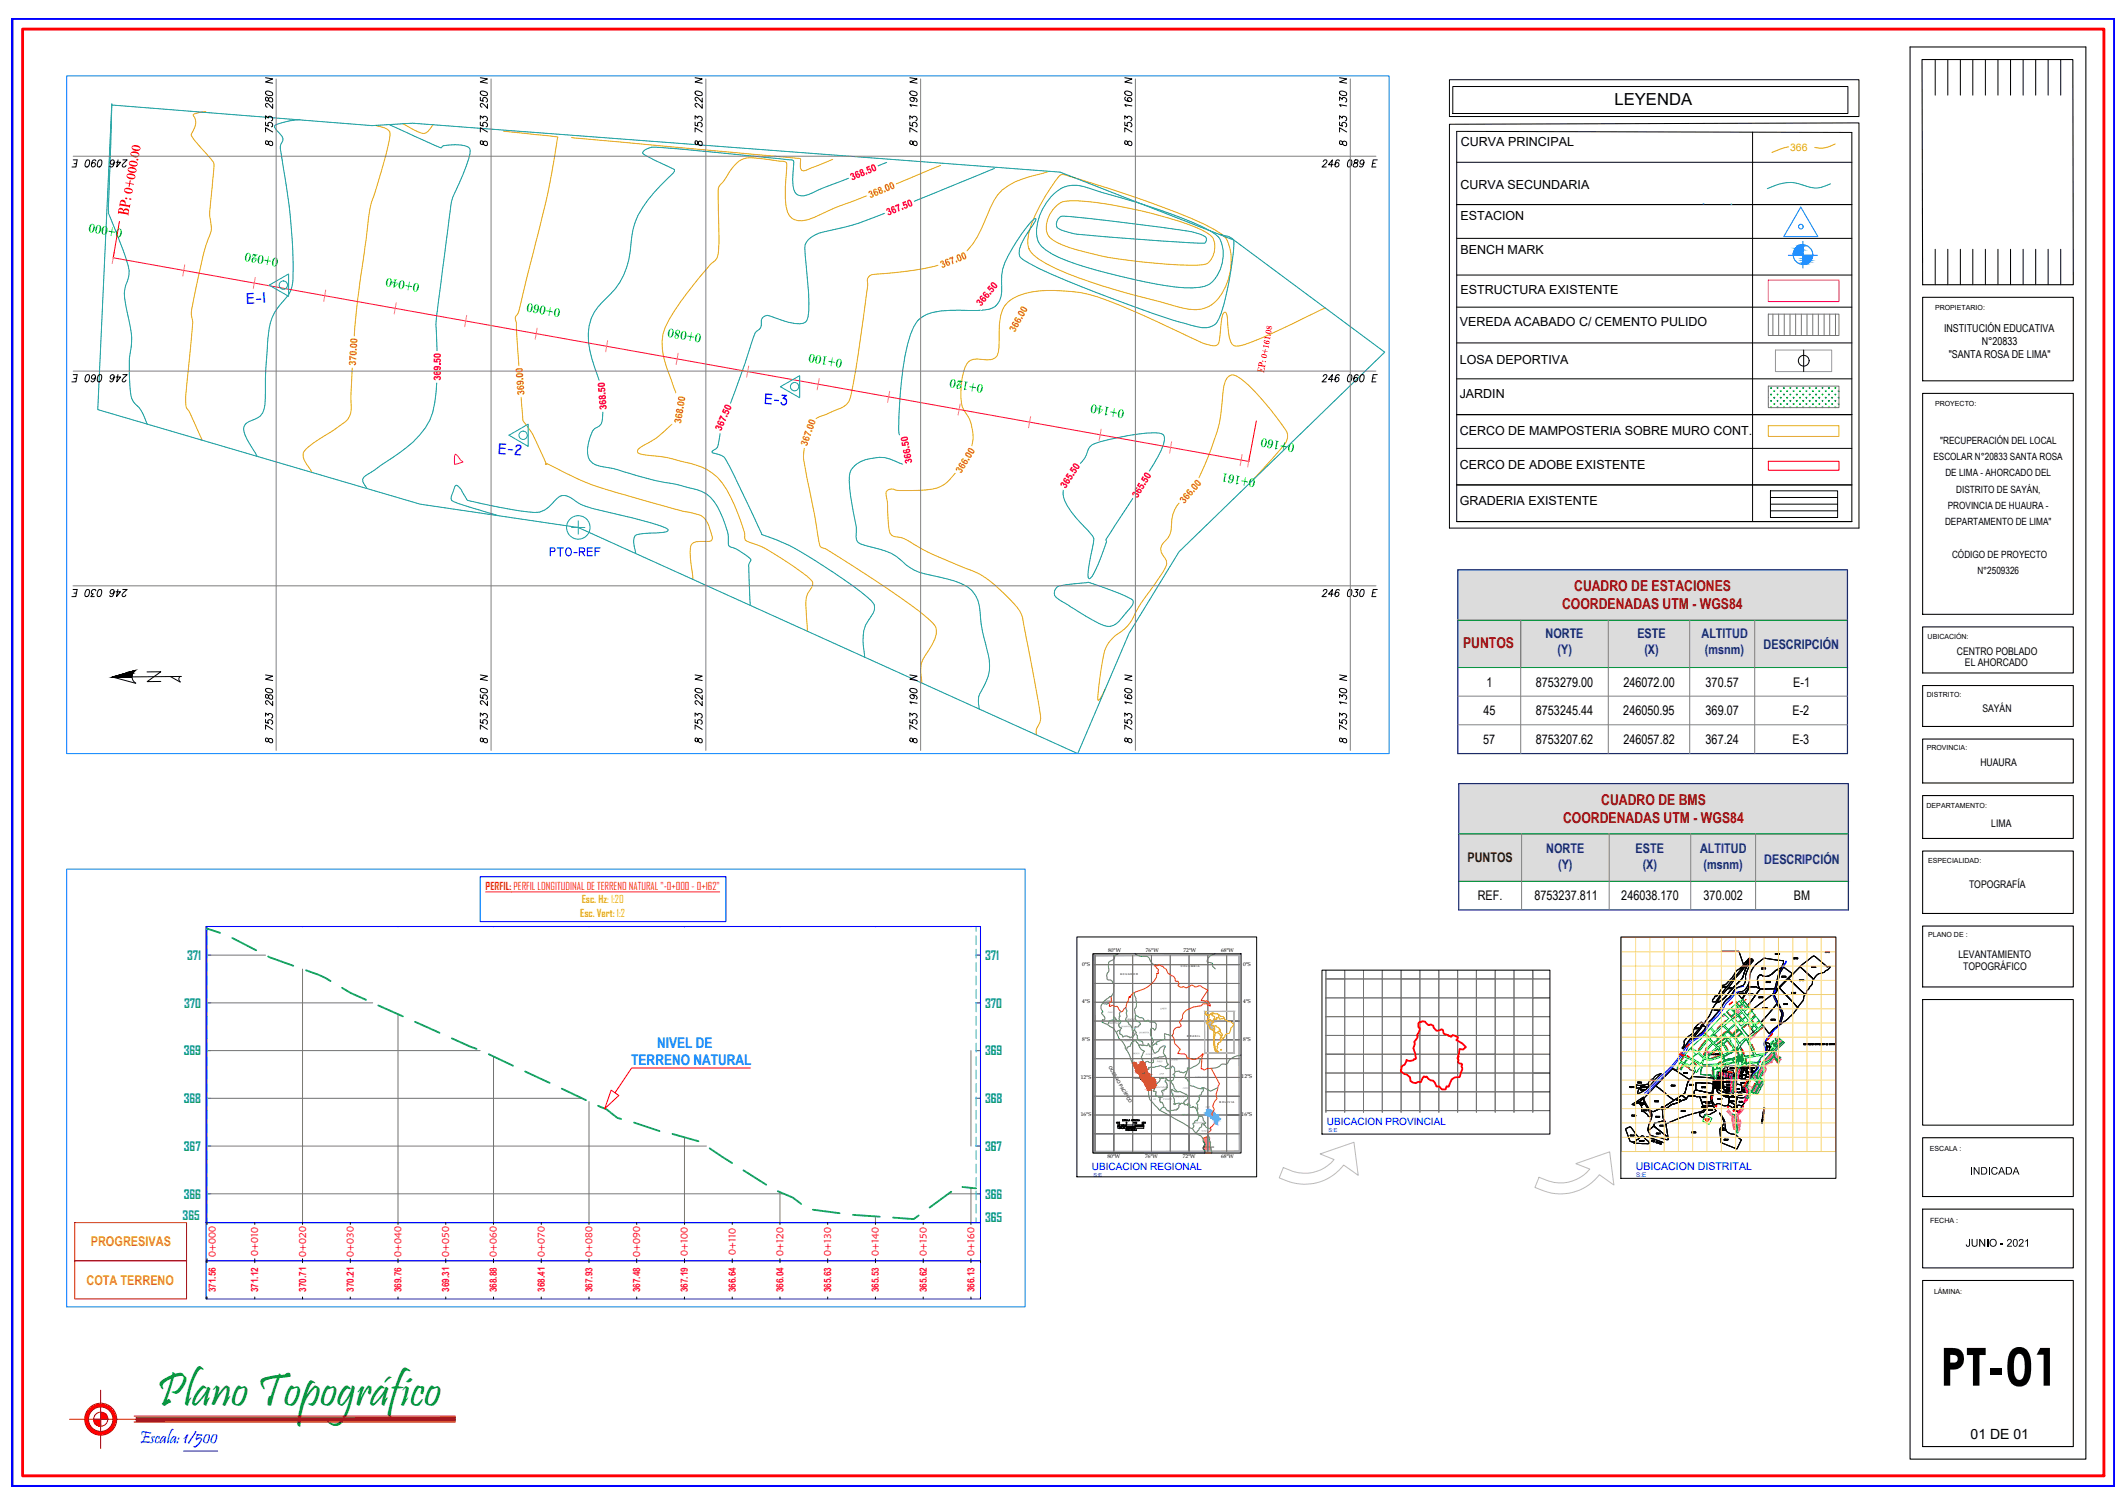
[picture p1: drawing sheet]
<svg xmlns="http://www.w3.org/2000/svg" width="594mm" height="420mm" viewBox="0 0 594 420" stroke-linecap="round" stroke-linejoin="round" font-family="sans-serif">
<defs><g id="words">
<text font-size="17.8" x="541.8" y="387.1">PT-01</text>
<text font-size="13.4" fill="#009500" x="43.7" y="392.6">Plano Topográfico</text>
<g font-size="5.3">
<text x="257.2" y="42" transform="rotate(-90 257.2 42)">8 753 190 N</text>
<text x="317.1" y="42" transform="rotate(-90 317.1 42)">8 753 160 N</text>
<text x="377.1" y="42" transform="rotate(-90 377.1 42)">8 753 130 N</text>
<text x="19" y="48">246 090 E</text>
<text x="367.9" y="48">246 089 E</text>
<text x="18.7" y="107.9">246 060 E</text>
<text x="367.9" y="107.9">246 060 E</text>
<text x="18.7" y="167.9">246 030 E</text>
<text x="367.9" y="167.9">246 030 E</text>
<text x="257.2" y="208.8" transform="rotate(-90 257.2 208.8)">8 753 190 N</text>
<text x="317.1" y="208.8" transform="rotate(-90 317.1 208.8)">8 753 160 N</text>
<text x="377.1" y="208.8" transform="rotate(-90 377.1 208.8)">8 753 130 N</text>
</g>
<g font-size="5.1" fill="#0f0">
<text x="34.3" y="64.1" transform="rotate(-170 34.3 64.1)">0+000</text>
<text x="77.9" y="72.2" transform="rotate(-170 77.9 72.2)">0+020</text>
<text x="117.3" y="79.2" transform="rotate(-170 117.3 79.2)">0+040</text>
<text x="156.6" y="86.3" transform="rotate(-170 156.6 86.3)">0+060</text>
<text x="196" y="93.4" transform="rotate(-170 196 93.4)">0+080</text>
<text x="235.4" y="100.5" transform="rotate(-170 235.4 100.5)">0+100</text>
<text x="274.8" y="107.5" transform="rotate(-170 274.8 107.5)">0+120</text>
<text x="314.2" y="114.6" transform="rotate(-170 314.2 114.6)">0+140</text>
<text x="361.7" y="124" transform="rotate(-170 361.7 124)">0+160</text>
<text x="350.8" y="133.8" transform="rotate(-170 350.8 133.8)">0+161</text>
</g>
<text font-size="5.1" fill="#f00" x="35.8" y="60.4" transform="rotate(-80 35.8 60.4)">BP: 0+000.00</text>
<g font-size="4.9">
<text x="76.9" y="42" transform="rotate(-90 76.9 42)">8 753 280 N</text>
<text x="136.9" y="42" transform="rotate(-90 136.9 42)">8 753 250 N</text>
<text x="196.8" y="42" transform="rotate(-90 196.8 42)">8 753 220 N</text>
<text x="76.9" y="208.8" transform="rotate(-90 76.9 208.8)">8 753 280 N</text>
<text x="136.9" y="208.8" transform="rotate(-90 136.9 208.8)">8 753 250 N</text>
<text x="196.8" y="208.8" transform="rotate(-90 196.8 208.8)">8 753 220 N</text>
</g>
<text font-size="4.9" fill="#00f" x="39.1" y="403.2">Escala: 1/500</text>
<text font-size="4.7" fill="#00f" x="213.3" y="112.9" transform="rotate(4 213.3 112.9)">E-3</text>
<text font-size="4.6" x="450.9" y="29.5">LEYENDA</text>
<g font-size="4.4" fill="#00f">
<text x="68.9" y="85" transform="rotate(-3 68.9 85)">E-1</text>
<text x="139.1" y="126.7" transform="rotate(4 139.1 126.7)">E-2</text>
</g>
<g font-size="4.2" fill="#950000">
<text x="439.7" y="165.2">CUADRO DE ESTACIONES</text>
<text x="436.3" y="170.2">COORDENADAS UTM - WGS84</text>
<text x="408.6" y="181.1">PUNTOS</text>
<text x="447.3" y="224.9">CUADRO DE BMS</text>
<text x="436.6" y="229.9">COORDENADAS UTM - WGS84</text>
</g>
<g font-size="4.1" fill="#007fff">
<text x="183.5" y="292.9">NIVEL DE</text>
<text x="176.3" y="297.4">TERRENO NATURAL</text>
</g>
<text font-size="4" fill="#00f" x="153.3" y="155.4">PTO-REF</text>
<g font-size="3.9" fill="#ff003f">
<text x="237.9" y="50.5" transform="rotate(-22 237.9 50.5)">368.50</text>
<text x="243" y="55.5" transform="rotate(-22 243 55.5)">368.00</text>
<text x="248" y="60.3" transform="rotate(-22 248 60.3)">367.50</text>
<text x="273.9" y="85.7" transform="rotate(-50 273.9 85.7)">366.50</text>
<text x="123.1" y="106.3" transform="rotate(-90 123.1 106.3)">369.50</text>
<text x="169.5" y="114.4" transform="rotate(-94 169.5 114.4)">368.50</text>
<text x="201.4" y="120.6" transform="rotate(-66 201.4 120.6)">367.50</text>
<text x="254.8" y="129.3" transform="rotate(-100 254.8 129.3)">366.50</text>
<text x="297.6" y="136.6" transform="rotate(-57 297.6 136.6)">365.50</text>
<text x="317.7" y="139.3" transform="rotate(-59 317.7 139.3)">365.50</text>
</g>
<g font-size="3.9" fill="#ff7f00">
<text x="263" y="75" transform="rotate(-21 263 75)">367.00</text>
<text x="283.5" y="93" transform="rotate(-61 283.5 93)">366.00</text>
<text x="99.4" y="102.2" transform="rotate(-87 99.4 102.2)">370.00</text>
<text x="146.5" y="110.3" transform="rotate(-94 146.5 110.3)">369.00</text>
<text x="190.2" y="118.4" transform="rotate(-81 190.2 118.4)">368.00</text>
<text x="225.4" y="124.8" transform="rotate(-71 225.4 124.8)">367.00</text>
<text x="268.4" y="132.4" transform="rotate(-58 268.4 132.4)">366.00</text>
<text x="330.8" y="140.9" transform="rotate(-49 330.8 140.9)">366.00</text>
</g>
<text font-size="3.9" x="550.4" y="402">01 DE 01</text>
<g font-size="3.7" fill="#002595">
<text x="431.7" y="178.4">NORTE</text>
<text x="457.3" y="178.4">ESTE</text>
<text x="475.2" y="178.4">ALTITUD</text>
<text x="435" y="182.8">(Y)</text>
<text x="459.3" y="182.8">(X)</text>
<text x="476.2" y="182.8">(msnm)</text>
<text x="492.6" y="181.3">DESCRIPCIÓN</text>
<text x="431.9" y="238.3">NORTE</text>
<text x="456.8" y="238.3">ESTE</text>
<text x="474.9" y="238.3">ALTITUD</text>
<text x="435.2" y="242.8">(Y)</text>
<text x="458.8" y="242.8">(X)</text>
<text x="475.8" y="242.7">(msnm)</text>
<text x="492.8" y="241.3">DESCRIPCIÓN</text>
</g>
<g font-size="3.7">
<text x="415.2" y="191.8">1</text>
<text x="429" y="191.8">8753279.00</text>
<text x="453.4" y="191.8">246072.00</text>
<text x="476.4" y="191.8">370.57</text>
<text x="500.8" y="191.8">E-1</text>
<text x="414.3" y="199.8">45</text>
<text x="429" y="199.8">8753245.44</text>
<text x="453.4" y="199.8">246050.95</text>
<text x="476.4" y="199.8">369.07</text>
<text x="500.6" y="199.8">E-2</text>
<text x="414.3" y="207.8">57</text>
<text x="429" y="207.8">8753207.62</text>
<text x="453.4" y="207.8">246057.82</text>
<text x="476.4" y="207.8">367.24</text>
<text x="500.6" y="207.8">E-3</text>
<text x="412.7" y="251.5">REF.</text>
<text x="428.6" y="251.5">8753237.811</text>
<text x="452.8" y="251.5">246038.170</text>
<text x="475.8" y="251.5">370.002</text>
<text x="501" y="251.5">BM</text>
</g>
<text font-size="3.7" fill="#4c0000" x="409.9" y="240.9">PUNTOS</text>
<g font-size="3.7" fill="#ff7f00">
<text x="25.4" y="348.2">PROGRESIVAS</text>
<text x="24.2" y="358.9">COTA TERRENO</text>
</g>
<g font-size="3.5">
<text x="408.1" y="40.9">CURVA PRINCIPAL</text>
<text x="407.9" y="52.8">CURVA SECUNDARIA</text>
<text x="407.9" y="61.3">ESTACION</text>
<text x="407.9" y="70.8">BENCH MARK</text>
<text x="407.9" y="82.3">ESTRUCTURA EXISTENTE</text>
<text x="407.7" y="91.2">VEREDA ACABADO C/ CEMENTO PULIDO</text>
<text x="407.7" y="101.8">LOSA DEPORTIVA</text>
<text x="407.7" y="111.2">JARDIN</text>
<text x="407.7" y="121.5">CERCO DE MAMPOSTERIA SOBRE MURO CONT.</text>
<text x="407.7" y="130.9">CERCO DE ADOBE EXISTENTE</text>
<text x="407.7" y="141.1">GRADERIA EXISTENTE</text>
</g>
<g font-size="3.5" fill="#007f7f">
<text x="52.2" y="268.2">371</text>
<text x="275.1" y="268.2">371</text>
<text x="51.4" y="281.5">370</text>
<text x="275.1" y="281.5">370</text>
<text x="51.3" y="294.9">369</text>
<text x="275.1" y="294.9">369</text>
<text x="51.3" y="308.2">368</text>
<text x="275.1" y="308.2">368</text>
<text x="51.4" y="321.5">367</text>
<text x="275.1" y="321.5">367</text>
<text x="51.3" y="334.9">366</text>
<text x="275.1" y="334.9">366</text>
<text x="51" y="340.9">365</text>
<text x="275.1" y="341.3">365</text>
</g>
<text font-size="3.4" fill="#f00" x="353" y="104.2" transform="rotate(-80 353 104.2)">EP: 0+161.08</text>
<text font-size="3.4" x="549" y="348.3">JUNIO - 2021</text>
<text font-size="3.3" x="550.2" y="328.1">INDICADA</text>
<g font-size="3">
<text x="543" y="92.6">INSTITUCIÓN EDUCATIVA</text>
<text x="544.3" y="99.9">&quot;SANTA ROSA DE LIMA&quot;</text>
<text x="553.5" y="96.3">N°20833</text>
</g>
<text font-size="3" fill="#ff3f00" x="135.6" y="248.6">PERFIL: PERFIL LONGITUDINAL DE TERRENO NATURAL &quot;-0+000 - 0+162&quot;</text>
<g font-size="3" fill="#ffbf00">
<text x="162.1" y="256.2">Esc. Vert: 1:2</text>
<text x="162.5" y="252.4">Esc. Hz: 1:20</text>
</g>
<text font-size="3" fill="#00f" x="456.9" y="326.9">UBICACION DISTRITAL</text>
<text font-size="2.9" fill="#b8b800" x="500" y="42.2">366</text>
<g font-size="2.9">
<text x="546.6" y="182.9">CENTRO POBLADO</text>
<text x="548.8" y="186">EL AHORCADO</text>
<text x="553.7" y="198.9">SAYÁN</text>
<text x="553.1" y="214">HUAURA</text>
<text x="556.2" y="231">LIMA</text>
<text x="550" y="248.2">TOPOGRAFÍA</text>
<text x="547" y="267.6">LEVANTAMIENTO</text>
<text x="548.3" y="271">TOPOGRÁFICO</text>
</g>
<g font-size="2.8">
<text x="541.9" y="124">&quot;RECUPERACIÓN DEL LOCAL</text>
<text x="540" y="128.6">ESCOLAR N°20833 SANTA ROSA</text>
<text x="543.3" y="133">DE LIMA - AHORCADO DEL</text>
<text x="546.4" y="137.8">DISTRITO DE SAYÁN,</text>
<text x="544" y="142.3">PROVINCIA DE HUAURA -</text>
<text x="543.3" y="146.7">DEPARTAMENTO DE LIMA&quot;</text>
<text x="545.2" y="155.9">CÓDIGO DE PROYECTO</text>
<text x="552.3" y="160.4">N°2509326</text>
</g>
<g font-size="2.8" fill="#00f">
<text x="370.6" y="314.2">UBICACION PROVINCIAL</text>
<text x="305" y="326.7">UBICACION REGIONAL</text>
</g>
<g font-size="2.8" fill="#ff003f">
<text x="60.3" y="351.1" transform="rotate(-90 60.3 351.1)">0+000</text>
<text x="72.1" y="350.9" transform="rotate(-90 72.1 350.9)">0+010</text>
<text x="85.5" y="351.1" transform="rotate(-90 85.5 351.1)">0+020</text>
<text x="98.8" y="351.1" transform="rotate(-90 98.8 351.1)">0+030</text>
<text x="112.1" y="351.1" transform="rotate(-90 112.1 351.1)">0+040</text>
<text x="125.5" y="351.1" transform="rotate(-90 125.5 351.1)">0+050</text>
<text x="138.8" y="351.1" transform="rotate(-90 138.8 351.1)">0+060</text>
<text x="152.1" y="351.1" transform="rotate(-90 152.1 351.1)">0+070</text>
<text x="165.5" y="351.1" transform="rotate(-90 165.5 351.1)">0+080</text>
<text x="178.8" y="351.1" transform="rotate(-90 178.8 351.1)">0+090</text>
<text x="192.2" y="350.9" transform="rotate(-90 192.2 350.9)">0+100</text>
<text x="205.5" y="350.6" transform="rotate(-90 205.5 350.6)">0+110</text>
<text x="218.8" y="350.8" transform="rotate(-90 218.8 350.8)">0+120</text>
<text x="232.2" y="350.8" transform="rotate(-90 232.2 350.8)">0+130</text>
<text x="245.5" y="350.8" transform="rotate(-90 245.5 350.8)">0+140</text>
<text x="258.8" y="350.8" transform="rotate(-90 258.8 350.8)">0+150</text>
<text x="272.2" y="350.8" transform="rotate(-90 272.2 350.8)">0+160</text>
<text x="60.3" y="361" transform="rotate(-90 60.3 361)">371.56</text>
<text x="72.1" y="361" transform="rotate(-90 72.1 361)">371.12</text>
<text x="85.5" y="360.9" transform="rotate(-90 85.5 360.9)">370.71</text>
<text x="98.8" y="360.9" transform="rotate(-90 98.8 360.9)">370.21</text>
<text x="112.1" y="361" transform="rotate(-90 112.1 361)">369.76</text>
<text x="125.5" y="360.9" transform="rotate(-90 125.5 360.9)">369.31</text>
<text x="138.8" y="361" transform="rotate(-90 138.8 361)">368.88</text>
<text x="152.1" y="360.9" transform="rotate(-90 152.1 360.9)">368.41</text>
<text x="165.5" y="361" transform="rotate(-90 165.5 361)">367.93</text>
<text x="178.8" y="361" transform="rotate(-90 178.8 361)">367.48</text>
<text x="192.2" y="361" transform="rotate(-90 192.2 361)">367.19</text>
<text x="205.5" y="361.1" transform="rotate(-90 205.5 361.1)">366.64</text>
<text x="218.8" y="361.1" transform="rotate(-90 218.8 361.1)">366.04</text>
<text x="232.2" y="361" transform="rotate(-90 232.2 361)">365.63</text>
<text x="245.5" y="361" transform="rotate(-90 245.5 361)">365.53</text>
<text x="258.8" y="361" transform="rotate(-90 258.8 361)">365.62</text>
<text x="272.2" y="361" transform="rotate(-90 272.2 361)">366.13</text>
</g>
<g font-size="2.6">
<text x="478.7" y="304.1">2</text>
<text x="479.1" y="304.4">1</text>
</g>
<g font-size="2">
<text x="540.5" y="86.7">PROPIETARIO:</text>
<text x="540.5" y="113.5">PROYECTO:</text>
<text x="538.4" y="178.6">UBICACIÓN:</text>
<text x="538.1" y="194.6">DISTRITO:</text>
<text x="538.1" y="209.5">PROVINCIA:</text>
<text x="538.1" y="225.7">DEPARTAMENTO:</text>
<text x="538.6" y="241.1">ESPECIALIDAD:</text>
<text x="538.6" y="261.7">PLANO DE :</text>
<text x="539" y="321.5">ESCALA :</text>
<text x="539.1" y="341.5">FECHA :</text>
<text x="540.2" y="361.6">LÁMINA:</text>
</g>
<text font-size="1.7" fill="#00f" x="457" y="328.8">S:E</text>
<g font-size="1.5">
<text x="302.3" y="269.8">0°S</text>
<text x="309.5" y="265.9">80°W</text>
<text x="320" y="265.9">76°W</text>
<text x="330.5" y="265.9">72°W</text>
<text x="341" y="265.9">68°W</text>
<text x="347.2" y="269.7">0°S</text>
<text x="302.3" y="280.3">4°S</text>
<text x="347.2" y="280.2">4°S</text>
<text x="302.3" y="290.8">8°S</text>
<text x="347.2" y="290.7">8°S</text>
<text x="301.9" y="301.3">12°S</text>
<text x="346.8" y="301.2">12°S</text>
<text x="301.9" y="311.8">16°S</text>
<text x="346.8" y="311.7">16°S</text>
<text x="309.3" y="323.5">80°W</text>
<text x="319.8" y="323.5">76°W</text>
<text x="330.3" y="323.5">72°W</text>
<text x="341" y="323.5">68°W</text>
</g>
<g font-size="1.5" fill="#00f">
<text x="371.1" y="316.2">S:E</text>
<text x="305.4" y="328.7">S:E</text>
</g>
<text font-size="1.3" x="309.6" y="298.1" transform="rotate(60 309.6 298.1)">OCEANO PACÍFICO</text>
<g font-size=".7">
<text x="312.9" y="272.2">E C U A D O R</text>
<text x="329.8" y="270.2">C O L O M B I A</text>
<text x="331.6" y="289.8">B R A S I L</text>
<text x="316.6" y="301.4">Callao</text>
<text x="340.7" y="308.2">B O L I V I A</text>
<text x="336.1" y="320.8">C H I L E</text>
</g>
<g font-size=".6" fill="#4a955d">
<text x="308.6" y="279.8">TUMBES</text>
<text x="324" y="282">LORETO</text>
<text x="309.3" y="283">PIURA</text>
<text x="309.5" y="286">LAMBAYEQUE</text>
<text x="313" y="286.9">CAJAMARCA</text>
<text x="314.7" y="284.9">AMAZONAS</text>
<text x="337.4" y="286.6">PERÚ</text>
<text x="313.8" y="290.9">LA LIBERTAD</text>
<text x="318.1" y="288.7">SAN MARTIN</text>
<text x="316.4" y="294.5">ANCASH</text>
<text x="320" y="294.7">HUANUCO</text>
<text x="323.1" y="296.7">PASCO</text>
<text x="327.1" y="296.2">UCAYALI</text>
<text x="318.8" y="300">LIMA</text>
<text x="322.6" y="304">HUANCAVELICA</text>
<text x="323.8" y="300.1">JUNIN</text>
<text x="330.3" y="304.1">CUZCO</text>
<text x="333.8" y="301.2">MADRE DE DIOS</text>
<text x="322.1" y="307.3">ICA</text>
<text x="324.8" y="307.2">AYACUCHO</text>
<text x="328.3" y="306.5">APURIMAC</text>
<text x="329.9" y="311.6">AREQUIPA</text>
<text x="336.6" y="309.5">PUNO</text>
<text x="333.6" y="313.8">MOQUEGUA</text>
<text x="335.4" y="316.1">TACNA</text>
</g>
</g></defs>
<!-- layer: 28 -->
<g fill="none" stroke="#000" stroke-width=".28">
<path d="M481.1 275.5l.1 .3zM481.7 275.6l-.2 .1M482 275.7h-.2l.1-.2v.3M482.2 275.6l-.2 .1M483.3 276h-.1l.1 .2-.1-.1M483.6 276.1h-.2l.1-.1v.2M483.8 276l-.2 .1 .2 .1-.2-.1M485.9 277.5l.1 .2zM486.1 277.5h.2l-.1 .2zM486.3 270.2l.3 .1zM486.4 277.5h.1l-.1 .2M486.6 270l.1 .2z"/>
<path d="M486.7 269.8l.2 .2h-.2M486.8 277.5l-.2 .2M486.9 277.6h.1M487.1 269.7l-.1 .2v-.2l.1 .1M487.3 269.6l-.1 .1-.1-.2 .2 .2M488.1 268.3v.2M488.2 268.1v.2l.2-.1-.1 .2M488.5 277.6l.1 .3zM488.7 277.6l.1 .3zM488.9 277.6h.2l-.1 .3M489.4 277.6l-.2 .2M489.6 277.8v-.2v.3"/>
<path d="M491.2 278.5h.2v.2zM491.5 278.5h.2l-.1 .2zM491.7 278.5h.2l-.1 .2M492 270.5h.2l-.1 .2zM492.2 278.5l-.2 .2M492.2 270.5h.2l-.1 .2zM492.3 278.5v.1M492.4 278.6l-.1 .1M492.5 270.4h.1l-.1 .3M492.9 270.4l-.2 .2M493.1 270.4v.3l-.1-.1M493.3 274.3h.2l-.1 .2z"/>
<path d="M493.6 274.3v.2zM493.8 274.2h.1l-.1 .3M494.2 274.2l-.2 .2M494.5 274.2l-.2 .2M495.9 266.4h.1v.2zM496.1 266.4h.2l-.1 .2zM496.4 266.4h.1l-.1 .2M496.8 266.4l-.2 .2M497 266.5l-.1-.1h.1l-.1 .2M497.7 272.8h.1v.2zM497.9 272.8h.2v.2zM498.2 272.7h.1l-.1 .3"/>
<path d="M498.5 272.8h.1M498.7 272.8l.1 .2M498.7 273h.1M500.4 277.3h.1v.2zM500.6 277.3h.2v.2zM500.9 277.2h.2l-.2 .3M500.9 267.6h.2v.2zM501.2 267.6h.2l-.1 .2zM501.2 277.2v.3l-.1-.1M501.4 277.3l.1 .2M501.4 267.6h.2l-.1 .2M501.7 267.7h.1"/>
<path d="M501.9 267.6h.2v.2zM502.6 273.7h.2l-.1 .2zM502.8 273.7h.2v.2zM503.1 273.7h.2l-.2 .2M503.5 273.7v.2l-.2-.1M503.6 273.7l.1 .1M503.7 273.8l-.1 .1M506 270h.1v.3zM506.2 270h.2l-.1 .3zM506.5 270h.1l-.1 .3M506.9 270v.3l-.2-.2M507.2 270.2h-.2l.1-.2v.3"/>
<path d="M509.8 265.9h.2l-.1 .2zM510.1 265.9h.1v.2zM510.3 265.9h.2l-.1 .2M510.7 265.9v.2l-.1-.1M511 265.9l-.2 .2M470.5 299.6v.3zM470.8 299.7l-.1 .1 .1 .1-.1-.1M471 299.6l-.1 .2M471.1 299.7l.2 .2M473.4 287.1l.1 .3zM473.6 287.2l.1 .2zM474 287.2l-.2 .1 .2 .1-.2-.1"/>
<path d="M474.3 287.3h-.2l.1-.2v.3M474.3 287.1h.2l-.2 .3M478.7 282l.2 .2zM479.2 282.2h-.2l.1-.2v.2M479.5 282l.1 .2zM479.8 282l-.1 .2M481.6 299.2h-.1l.1-.2v.3M481.7 299l.1 .3zM482.1 299l-.2 .1 .1 .2-.1-.1M482.3 299.1l-.1-.1v.2M483.2 298.3l.2 .3zM483.6 298.5h-.2l.2-.2v.3"/>
<path d="M483.9 298.3h.2l-.1 .3M485.9 299.3l.1 .3zM486 298.5h-.1l.1-.2v.2M486.3 299.5h-.2l.1-.2v.3M486.3 298.3h.2l-.1 .2M486.4 299.3l.1 .3zM486.6 298.3l.1 .2M486.7 299.4l-.1 .1M486.8 299.3h.2l-.1 .3M487.3 298.5h-.2l.1-.1v.2M487.3 298.4l.1 .2zM487.7 298.4l-.1 .1 .1 .1-.1-.1"/>
<path d="M487.9 298.4l-.1 .1 .2 .1h-.2M488.5 299.5h-.2l.1-.2v.3M488.9 299.3l-.1 .3M489.2 299.3v.3h-.2M489.4 298.4h-.2l.1-.2v.3M489.5 298.2l.1 .3zM490 298.2l.1 .3-.2-.1M492.4 281.5h.1v.2zM492.6 281.5h.2v.2zM492.9 281.5h.2l-.2 .2M493.3 281.5l-.2 .2M493.4 281.5l.2 .2"/>
<path d="M493.9 292.3h.2l-.1 .2M494.2 292.3l.1 .2-.1-.1M494.5 292.4l-.1-.1v.2M494.7 284.8h.1v.2zM494.9 284.8h.2l-.1 .2zM495.2 284.7h.1l-.1 .3M495.6 284.7l-.2 .2M495.7 284.8l.1 .2M495.7 285h.1M498.2 280.4h.1v.2zM498.4 280.4h.2v.2zM498.6 280.4h.2l-.1 .2"/>
<path d="M499 280.4l-.1 .2h.2l-.2-.1M499.2 280.4v.2M456 317.2l-.2 .1M456 311.6l.1 .2zM456.1 303.6l-.2 .1M456.2 317.1l-.1 .2M456.2 303.6l.1 .2zM456.3 317.1h.1l-.1 .3M456.4 311.6v.2l-.1-.1M456.6 311.5l-.1 .2h.1h-.1M456.8 307.8l.1 .2zM456.9 311.6v.2l-.2-.1"/>
<path d="M457 307.8l.2 .2zM457.4 307.8v.2l-.1-.1M457.7 307.8l-.2 .1 .1 .1-.1-.1M457.8 307.8l.1 .2M458.1 302.3h.2l-.1 .3M458.1 318.6l.1 .3zM458.3 308.1v.3zM458.3 303.4l.1 .2zM458.5 308.1l.1 .3zM458.5 318.6l-.1 .2M458.5 303.4l.1 .2zM458.5 302.5h-.2l.2-.2v.3"/>
<path d="M458.6 318.6h.2l-.2 .3M458.7 303.4l.2 .2zM458.9 318.6v.3zM458.9 308.1l-.2 .2M458.9 304.3h.2l-.1 .3M459 303.3h.1l-.1 .3M459.1 318.6h.1l-.1 .3M459.1 308.1l-.2 .2M459.1 310.1l.2 .2zM459.2 303.4l.2 .2M459.3 308.2l-.1-.1 .1 .2h-.2M459.5 310.1v.2l-.1-.1"/>
<path d="M459.8 310.1l-.2 .1 .1 .1-.1-.1M461.1 301.5l.2 .3zM461.6 301.5l.1 .3zM461.8 301.5h.2l-.1 .3M462.1 301.6l.1 .2M462.4 307.6h.1l-.1 .2zM462.7 307.6l-.1 .1M463 307.6h-.2l.2 .2h-.2M463 311.9l-.1 .1M463.1 307.6l.2 .1-.2 .1M463.3 316.6l-.2 .1M463.3 311.9l-.1 .1"/>
<path d="M463.3 316.6h.2l-.1 .2M463.4 311.9l.1 .2-.1-.1M463.6 316.6l.1 .2M463.6 314.4l.1 .2zM464.1 314.4h.1l-.1 .2M464.6 314.4l.1 .2M467 303.2l.1 .2zM467.4 303.2l-.1 .1M467.6 303.1l-.1 .2 .2 .1h-.2M467.7 303.2l.1 .2M468.9 307.2l-.1 .1M469.1 307.2l-.1 .1 .2 .1-.2-.1"/>
<path d="M469.4 307.3h-.1v-.1v.2M470.2 310.3l-.2 .1 .2 .1h-.2M470.4 310.3l-.1 .2M470.7 310.3v.2h-.2M472.5 303l-.1 .1M472.7 303l-.1 .1M472.8 316.3l.1 .2zM472.9 303v.2M473 316.2h.2l-.1 .3M473.5 316.3l.1 .2M475.5 303.7l.2 .2zM475.5 309.1l.1 .3z"/>
<path d="M475.7 306.4l.1 .2zM475.7 303.6h.2l-.1 .3M475.9 309.2l-.1 .1M476 309.1h.2l-.2 .3M476.1 306.4l-.2 .1 .1 .1-.1-.1M476.2 306.4h.1l-.1 .2M476.2 303.6v.2M476.4 306.5l.1-.1-.1 .2h.1M476.4 309.1l-.2 .2M476.7 308.1l.1 .3zM476.9 308.1h.2l-.1 .3M477.2 308.1l.2 .3"/>
<path d="M477.3 310l.1 .2zM477.6 308.2l-.2-.1v.2M477.9 310v.2l-.2-.1M477.9 310h.2l-.1 .2M478.2 310l.2 .1-.2 .1M479.8 300.9l.1 .3zM480.2 301.1h-.2l.1-.2v.3M480.3 306.9h.1v.3M480.3 300.9l.1 .3zM480.6 307v.2M480.6 315.2l.1 .2zM480.7 300.9l-.2 .2"/>
<path d="M480.8 306.9h.1l-.1 .3M480.9 300.2h-.2l.1-.2v.3M480.9 315.1v.3zM480.9 301.1h-.2l.2-.2v.3M480.9 300.1l.2 .2zM481.1 315.1h.1l-.1 .3M481.3 300v.3l-.1-.1M481.4 315.1l.1 .3zM481.5 300l.1 .3-.2-.1M481.7 315.3h-.2l.2-.2v.3M481.8 318.3l.1 .2zM482.1 318.3l.1 .2h-.2z"/>
<path d="M482.1 305.9h-.2l.1-.2v.2M482.2 302.9l.1 .2zM482.3 300.4l.1 .2zM482.3 304l.1 .3zM482.3 305h-.2l.2-.2v.3M482.4 318.4h-.1l.1-.1v.2M482.4 305.7l.2 .2zM482.5 318.3h.2l-.1 .2M482.6 303.1h-.2l.1-.2v.2M482.6 302h-.2l.1-.2v.2M482.6 305.8l.2 .1M482.6 304.8h.2l-.1 .3"/>
<path d="M482.6 300.5h-.1l.1-.1v.2M482.7 304.2h-.2l.1-.2v.3M482.7 300.4l.2 .2zM482.8 304.1l.1 .2zM482.9 300.4h.2l-.1 .2M483 304.8l-.1 .3M483 302.9l-.1 .1 .2 .1h-.2M483 301.8l-.1 .1 .2 .1h-.2M483.2 303l.1 .1M483.2 301.8v.2M483.3 304.1v.2M483.4 300.5h-.2l.1-.1v.2"/>
<path d="M483.6 307.7h-.2l.2-.2v.3M484.1 307.6l-.1 .1M484.1 301h-.2l.1-.1v.2M484.2 307.6l.1 .2M484.2 300.9l.1 .2zM484.4 300.3h-.2l.1-.2v.3M484.5 309.4h-.1l.1-.2v.3M484.5 300.9h-.1l.1 .2-.1-.1M484.7 300.1h.1v.3M484.8 301h-.2l.1-.1v.2M485 309.2l-.2 .2M485 300.1l.1 .3h-.2"/>
<path d="M485.1 309.2l.1 .2h-.1M485.1 304.2h-.2l.1-.1v.2M485.2 304.1l.1 .2zM485.5 305.7l.1 .2zM485.5 304.1l-.1 .1 .2 .1h-.2M485.8 304.2l-.2 .1M485.9 305.9h-.2l.1-.2v.2M485.9 305.7l.2 .2zM485.9 300.7h-.1l.1-.1v.2M486.2 307.8h-.2l.1-.1v.2M486.3 305.7l-.1 .1 .1 .1v-.1l-.1 .1M486.4 300.6v.2l-.1-.1"/>
<path d="M486.5 300.6l.2 .2zM486.6 300.2l.1 .3zM486.6 307.7l-.1 .1M486.7 302.6h-.2l.1-.2v.2M486.7 307.7l.1 .2M486.7 302.4l.1 .2zM487 300.4h-.2l.1-.2v.3M487 300.3h.2l-.1 .2zM487.1 302.4l-.1 .1 .1 .1h-.1M487.2 304.5h-.2l.1-.1v.2M487.2 302.4h.2l-.1 .2M487.3 304.4v.2z"/>
<path d="M487.4 300.3l-.1 .1M487.6 304.4l-.1 .1 .1 .1h-.1M487.7 300.3l-.2 .1M488.1 300.9h-.2l.2-.2v.3M488.2 300.7l.1 .3zM488.5 300.7l-.1 .1 .2 .1h-.2M488.8 300.8l-.1 .1"/>
<circle cx="481.4" cy="275.7" r=".11"/>
<circle cx="482.7" cy="276.1" r=".1"/>
<circle cx="483" cy="276.1" r=".1"/>
<circle cx="487.8" cy="268.8" r=".11"/>
<circle cx="487.9" cy="268.6" r=".11"/>
<circle cx="488.5" cy="268.1" r=".11"/>
<circle cx="470.2" cy="299.8" r=".13"/>
<circle cx="479.3" cy="282.1" r=".12"/>
<circle cx="481.3" cy="299.1" r=".12"/>
<circle cx="483.7" cy="298.5" r=".13"/>
<circle cx="484.3" cy="298.4" r=".12"/>
<circle cx="485.7" cy="298.4" r=".1"/>
<circle cx="486.2" cy="298.4" r=".11"/>
<circle cx="486.9" cy="298.5" r=".12"/>
<circle cx="488.1" cy="299.5" r=".12"/>
<circle cx="488.6" cy="299.5" r=".12"/>
<circle cx="489.1" cy="298.3" r=".12"/>
<circle cx="489.8" cy="298.3" r=".1"/>
<circle cx="493.5" cy="292.4" r=".1"/>
<circle cx="493.8" cy="292.4" r=".1"/>
<circle cx="455.3" cy="303.7" r=".11"/>
<circle cx="455.4" cy="317.2" r=".11"/>
<circle cx="455.5" cy="303.7" r=".1"/>
<circle cx="455.7" cy="317.2" r=".1"/>
<circle cx="455.8" cy="303.7" r=".11"/>
<circle cx="455.9" cy="311.6" r=".12"/>
<circle cx="457.5" cy="302.4" r=".12"/>
<circle cx="457.7" cy="302.4" r=".11"/>
<circle cx="458" cy="302.4" r=".11"/>
<circle cx="458" cy="318.7" r=".11"/>
<circle cx="458.3" cy="304.4" r=".11"/>
<circle cx="458.5" cy="304.4" r=".1"/>
<circle cx="458.8" cy="304.4" r=".11"/>
<circle cx="459" cy="310.2" r=".12"/>
<circle cx="459.3" cy="304.4" r=".1"/>
<circle cx="459.9" cy="310.2" r=".13"/>
<circle cx="461.5" cy="301.7" r=".11"/>
<circle cx="462.2" cy="307.7" r=".11"/>
<circle cx="462.5" cy="312" r=".1"/>
<circle cx="462.7" cy="316.7" r=".1"/>
<circle cx="462.8" cy="312" r=".1"/>
<circle cx="462.9" cy="316.7" r=".1"/>
<circle cx="464" cy="314.5" r=".11"/>
<circle cx="464.4" cy="314.5" r=".11"/>
<circle cx="466.9" cy="303.3" r=".12"/>
<circle cx="468.4" cy="307.3" r=".1"/>
<circle cx="468.6" cy="307.3" r=".11"/>
<circle cx="469.7" cy="310.4" r=".1"/>
<circle cx="469.9" cy="310.4" r=".1"/>
<circle cx="472" cy="303" r=".1"/>
<circle cx="472.2" cy="303" r=".1"/>
<circle cx="472.7" cy="316.3" r=".12"/>
<circle cx="473.4" cy="316.3" r=".12"/>
<circle cx="475.4" cy="303.7" r=".12"/>
<circle cx="475.4" cy="309.2" r=".11"/>
<circle cx="475.5" cy="306.5" r=".13"/>
<circle cx="476.1" cy="303.7" r=".12"/>
<circle cx="476.6" cy="308.2" r=".11"/>
<circle cx="477.6" cy="310.1" r=".12"/>
<circle cx="479.9" cy="307" r=".1"/>
<circle cx="480.1" cy="307" r=".09"/>
<circle cx="480.5" cy="300.1" r=".12"/>
<circle cx="481.6" cy="318.4" r=".12"/>
<circle cx="481.8" cy="305.8" r=".1"/>
<circle cx="482.2" cy="305.8" r=".1"/>
<circle cx="482.3" cy="301.9" r=".12"/>
<circle cx="482.5" cy="305" r=".11"/>
<circle cx="482.7" cy="301.9" r=".12"/>
<circle cx="482.7" cy="303" r=".12"/>
<circle cx="483.1" cy="304.1" r=".11"/>
<circle cx="483.3" cy="307.6" r=".1"/>
<circle cx="483.8" cy="301" r=".12"/>
<circle cx="483.8" cy="307.6" r=".11"/>
<circle cx="484.1" cy="300.3" r=".12"/>
<circle cx="484.2" cy="309.3" r=".11"/>
<circle cx="484.5" cy="300.3" r=".12"/>
<circle cx="484.7" cy="309.3" r=".11"/>
<circle cx="484.7" cy="304.2" r=".12"/>
<circle cx="485.6" cy="300.7" r=".1"/>
<circle cx="485.8" cy="307.8" r=".1"/>
<circle cx="486.1" cy="300.7" r=".1"/>
<circle cx="486.3" cy="307.8" r=".1"/>
<circle cx="486.3" cy="302.5" r=".12"/>
<circle cx="486.5" cy="305.8" r=".11"/>
<circle cx="486.9" cy="304.5" r=".12"/>
<circle cx="487.8" cy="300.8" r=".11"/>
<circle cx="487.8" cy="304.5" r=".11"/>
</g>
<!-- layer: 20 -->
<g fill="none" stroke="#000" stroke-width=".28">
<path d="M480.7 265.8h5l1.3 3.7M477.1 294.4l.2 .2zM477.4 294.4v.2M477.6 294.4h-.1l.1 .2h-.1M477.7 294.4h.2M477.8 294.4v.2M477.9 294.5h.2l-.2-.1v.2M478 294.5l.1 .1M478.2 294.4v.2M478.2 294.4h.2M478.3 294.4v.2M479 294.4l.1 .2z"/>
<path d="M479.2 294.5h.1M479.4 294.4h-.2v.2h.2M479.8 294.4h-.1l.1 .2h-.1M479.9 294.6l.1-.2 .1 .2M479.9 294.6h.2M480.1 294.4l.1 .2M480.3 294.4l-.1 .1M480.4 294.6v-.2l.1 .2M480.4 294.6h.1M480.7 294.4l-.1 .2M504 291.6h-.2v.2h.2M504.1 291.5h.2v.3h-.2z"/>
<path d="M504.4 291.8v-.3l.1 .2 .1-.2v.3M504.7 291.5l.1 .3 .1-.3M505.2 291.5v.3l-.2-.3v.3M505.4 291.5v.3M505.7 291.5l.2 .1-.2 .2M505.7 291.5v.3M506 291.8l.1-.3 .1 .3M506 291.7h.2M506.3 291.5l.2 .1-.2 .2M506.3 291.5v.3M507.1 291.6h-.2v.2h.2M507.2 291.8l.1-.3 .1 .3"/>
<path d="M507.2 291.7h.2M507.5 291.8v-.3l.1 .2 .1-.2v.3M507.8 291.7l.2-.1-.2-.1v.3M508.2 291.7h.1M508.4 291.5h-.2v.3h.2M508.7 291.6l-.2-.1 .2 .3h-.2M508.8 291.5h.1M508.8 291.8h.1M508.9 291.5v.3M509.3 291.5v.3l-.2-.3v.3M509.4 291.8l.1-.3 .1 .3M509.4 291.7h.2"/>
<path d="M510 291.5l.2 .1-.2 .2M510.1 291.5v.3M510.3 291.7h.2M510.5 291.5h-.2v.3h.2M511.2 291.6l-.2-.1 .2 .3h-.2M511.3 291.8l.1-.3 .1 .3M511.3 291.7h.2M511.6 291.5l.1 .3M511.8 291.5l-.1 .2M511.9 291.8l.1-.3 .1 .3M511.9 291.7h.2M512.4 291.5v.3l-.2-.3v.3"/>
<path d="M460.1 317.7l-.1-.2 4.7 1.7M461.3 318.6h.3l-.2-.1-.1 .3M461.4 318.7l.1 .2M461.7 318.6l-.1 .3M462.8 319h-.3v.2h.2M462.9 319.2h.2M463 319l-.2 .3M463.2 319.1l-.1 .3M463.3 319.1l-.1 .3M463.7 319.3l-.2-.1-.1 .2 .2 .1M492 313.3l.3 .2v-.1M492.1 313.6l-.1 .1 .2-.1"/>
<path d="M492.2 313.3l-.1-.2 .2 .2M492.2 313.4v.1M492.2 313l-.1-.2v.2l.2 .1M492.3 312.1l.1 .2M492.3 311.6l.2 .1-.2 .1h.2M492.3 313.1l-.1 .1M492.4 312.9h-.1M492.5 311.2l-.1 .1 .1-.1M492.5 311.9l-.1 .1M492.5 310.9l-.1 .1h.2M492.5 311.9l-.2 .1 .2 .1M492.5 310.8v-.2l.2 .3"/>
<path d="M492.5 310.3h.3M492.5 310.1l.3 .1M492.6 310.4l-.1 .2 .2-.2M492.6 310l.2 .1M492.7 310.2l-.1 .1M492.7 310.7h-.1M492.8 309.8h-.2l.2 .1-.2 .1h.2"/>
<circle cx="478.5" cy="294.5" r=".12"/>
<circle cx="461.9" cy="318.8" r=".18"/>
<circle cx="463.9" cy="319.5" r=".17"/>
<circle cx="492.3" cy="312.7" r=".11"/>
<circle cx="492.7" cy="309.6" r=".11"/>
</g>
<!-- layer: 11 -->
<g fill="none" stroke="#f00" stroke-width=".28">
<path d="M469.1 294.6l.2-.1 .8 .6v.3M469.6 294l.7 .9 .2-.1M489.7 299.7l.3 .2M489.8 299.4v.2h.4M490.9 297.8h.3v.2M491 297.6l.3 .1M491.2 296.5l.3 .2M491.4 296.3v.2h.3M479 309l.3 .2M479.2 308.7l.3 .2M482.6 308.9v.3h-.2M482.9 308.9l-.2 .1v.3"/>
<path d="M484.3 310l-.3 .3M484.5 310.2l-.2 .3M485.1 310.5l.4 .1v.1M485.3 310.3l.3 .2M485.3 310.7l.3 .2M485.4 310.4v.2h.4M485.6 310.6l.3 .2M485.8 310.3l.3 .3M486.5 309.1l.3 .1M486.6 308.9l.4 .1M487.6 307.3l.3 .2M487.7 307l.3 .2"/>
<path d="M488.4 302.1l.3 .2M488.5 301.8l.3 .2M489.2 300.7l.3 .1M489.3 300.4l.4 .2"/>
</g>
<!-- layer: 25 -->
<g fill="none" stroke="#000" stroke-width=".28">
<path d="M485 271.2l1.3-.7 .1 .3-5.4 6.5-1.9 2.7-.8-.2v-.1a2.27 2.27 0 0 1 1.3-1.6l.8-1.2a1.56 1.56 0 0 0 .5-1.5l.2-.1a3.2 3.2 0 0 0 2.3-1.8zM485.3 277.4l.6-.4a1.66 1.66 0 0 0 1.7-.7l.5-1 .2 .2a1.85 1.85 0 0 1-.8 1.5l-1 2zM488.4 267.8l.2-.1 .2 .1-2.4 3-.3-.4zM488.7 275.7l-2 3.4 1.4 1.7 3.6-4.6h4l-.5 1.5-6 4.6-1.1-1.5 3.6-4.6-1.2-.5zM489.2 267.8l.3 .3a7.7 7.7 0 0 0-2.7 4.8l-.3 .6-2.9 3a10.1 10.1 0 0 1-4.1 3.6l1.2-1.8zM489.5 268.1l.3 .3a8.8 8.8 0 0 0-2.4 6 1.8 1.8 0 0 1-1.5 1.3 3.5 3.5 0 0 0-2.3 2.2l-.3 .3a12.2 12.2 0 0 0-3.1 4l-2.7 3.1-1 1.6-.9-.4 1.8-2.6 .6-1.4a4.5 4.5 0 0 1 2.7-3l1.3-1.1 2.5-2.9a7.2 7.2 0 0 0 3-4.6l.3-.7zM490 269.9a8.3 8.3 0 0 1 2.9-2.2l5.2 .7v.7l-.7 1.4a4.9 4.9 0 0 0-2.7 1.7 2.62 2.62 0 0 1-3 .2l-.5 .3-.3 .8 .4 2.6-.8-.4h-1.7a.54 .54 0 0 1-.5-.7l.4-1.3a5.1 5.1 0 0 1 1.3-3.8zM491.2 272.7l.5-.3a2.95 2.95 0 0 0 3.9-1l1.4-.8 .5-.1-.7 1.3-1.1 4.4-3.4 .1-1-.2-.4-2.5zM496.7 276.3l.3-.3 5.1 5.5-1.9 2.3-3 2.5 .6-2a2.1 2.1 0 0 0-.2-2.2l-1.8-3.5a1.23 1.23 0 0 1 .4-1.7zM498.2 270.2l2.4 1.8-4.6 4.6 1.2-4.9zM499.5 273.4l4.7 4.4-.3 .4-.3 1.2-1.5 2.1-5.1-5.5zM502.8 270l3.8 3.6-.3 .4-.3 1.2-1.4 1.7-.4 .9-4.7-4.4z"/>
<path d="M503.1 269.7l3.4-2.6 .7 .3 2.6 2.2a.96 .96 0 0 0 1.2 .4l.1 .3-.6 .6-1 .7-.5 .1a3.1 3.1 0 0 0-2.4 1.8l-3.7-3.3zM467.1 298.6l4.8 3-.5 .8-.8 3-3 2-4.9-4v-.3zM468.7 298.5l-.5 .5-.9-.6-.2 .2M471.8 298.2l.2 .6 1.1 .4a.74 .74 0 0 1-.4 1.1l-.2 .6-.6 .7-4.8-3M473.7 286.7l.9-.7a.6 .6 0 0 1 1-.2l-1.1 1.8a28.5 28.5 0 0 0-4.4 5.4l-.3-.2 .7-1.3a1.09 1.09 0 0 1 .4-1.3l1.3-1.1a1.37 1.37 0 0 0 .9-1.4zM475.6 286.5l.9 .4a8.8 8.8 0 0 1-4.1 3.5l1.1-1.1zM479.9 299.6h2.1v1.6l-.7 .3-.1-.7-1.5-.4zM481.8 297.5l.2 .4a.86 .86 0 0 1 .1 1.5l-1.2-.1 .4-.3v-.4l.5-.2zM482 299.6l1.8 .4-.1 1.2h-1.7zM482.7 297.9l2.1-.2-.1 .4 .6 .1-.5 1.5h-.8l.2-.6-1.7-.3zM486.2 298.1l.5-.2-.7 1.7-.3-.1zM486.7 297.9h.3l-.4 2.1-.5-.2-.1-.2z"/>
<path d="M486.9 298.8a1.19 1.19 0 0 1 .7 1.9l-.3 .8-.9-.1 .2-1.4-.5-.2-.5 1.4 .8 .2zM487 297.9l-.1 .9 .9 .8 .2-1-.2-.6 1.9 1.6-.6 1.1-1.3-1.1 .2-1-.2-.6zM487.8 299.6l1.3 1.1-.2 .4a.9 .9 0 0 1-.6 .7 .9 .9 0 0 1-1-.3zM487.9 298l.8-.1a2.17 2.17 0 0 1 2.1 0 1.57 1.57 0 0 1-1 1.5l-.5-.7zM489.2 282.3l6.1-4.7v.8l1 2-4.6 5.2M493 291.1a1.52 1.52 0 0 1 1.4 1.4 1.52 1.52 0 0 1-1.2 1.6 2.67 2.67 0 0 0-.2-3zM496.3 280.4l1.3 2.5v.8l-.6 2.3-2.7 2.7h-.2l-2.3-3zM454 315.5l1.2-.7a2.01 2.01 0 0 1 1.2 1.4l1.4 1.7 .2-.1-.5 .5-.4 .1a1.07 1.07 0 0 1-1.1 .7l-.7-.2zM455.8 308.5l3.2-2-.4 .7a1 1 0 0 0-.4 1.3 .92 .92 0 0 0-1.6 .2zM456 319.1a1.07 1.07 0 0 0 1.1-.7l.4-.1 1.3-1 .8 .9a1.53 1.53 0 0 1 1 1.2h-4.1zM457 303.1l.7 .1 2.3-.3 .6 .5-.3 .3-3.3 .3zM457.9 304.1l.7-.3 1.7-.1-.6 .7-2.2 1.2 .1-1.1z"/>
<path d="M458.4 307.4a.77 .77 0 0 0-.4 .7 .77 .77 0 0 0 .6 .7l.8-.4 .9 1.4 .9 1.9-.6 .3-.3-.2a2.75 2.75 0 0 0-1.8-1.4l.1-.9-.3-.8 1.1-.3-.5-1.4zM460.6 302.2l.4-.3a1.59 1.59 0 0 0 1.1-1.1l.7-.5 1.2-.4-3.4 3.5-.3-.4zM460.9 310.3l.3 .1a2.76 2.76 0 0 0 2.3-.7l.5-.2a.45 .45 0 0 1 .7-.3l.2-.1-.6 .7a6.8 6.8 0 0 0 .7 3.5l-.7-.1-1.3 .4a.8 .8 0 0 0-.8 .2 .8 .8 0 0 0-.1 .9l3.8 3.1 .1 .5-.5 .1-4-1.1a2.31 2.31 0 0 1-1.3-1.9l.6 .2 1.1-1.1-1.1 1.1-.4-.1a6.4 6.4 0 0 1 .9-3.4v-.9zM462 303.8l.7-.7v.5l4.9 3.8-2.9 1.8a.45 .45 0 0 0-.7 .3l-1.3 .6a1.22 1.22 0 0 1-1.9 0l-1-1.6-.6-1.5zM462.2 313.6h.8a2.22 2.22 0 0 1 2.1-.2l.8 4.4-4-3.3zM464.3 309.8a2.98 2.98 0 0 0 2.6-1.2l2.2-.7 .2-.3 1.6-.5 .7-1 2.9 .2 .3 .1 1.2 3.6-.8 .5-6.2 1.9-3.7 1.6-.1-.4a5.2 5.2 0 0 1-.8-3.4zM464.4 309.6l5.4-3.7 1.2 1.1-2.2 1a5.6 5.6 0 0 0-3 1.5 1.39 1.39 0 0 1-1.5 .3zM472.6 300.7l6 .5-.1 1.6-4.8-.3v1.9a1.3 1.3 0 0 0-.5 1.7h-1.6l-.6 .9-1.2-1.1 .8-.5 .8-3zM473.7 302.5l4.8 .3-.3 2.6-4.5-.9-.5 .4-.1 .9v.3l.2 .1 1.5 .2 .5 1.6 2.7-.3-.3-1 .5-1.3-4.5-.9zM474.6 311l1.2-.3 1.3-1.6h1.5l.7 1.2-.3 .2a4 4 0 0 1-2.8 .9l-.4 .8a1.05 1.05 0 0 1-1.2-1.2zM475.3 308l2.7-.3 .5 1.1-1.9 .2-.4-.2-.6 .1 .4 1.1 .5-.2 .1-.8-.4-.2-.6 .1zM478.7 304.1h.9a1.87 1.87 0 0 0 1.7 1.8l.3 .4 1.3 .3 .1 .6-.3 1.5a2.01 2.01 0 0 1-2.3-.3l-.6-.1-.8 .4a2.41 2.41 0 0 1-.6-2.9z"/>
<path d="M478.7 303.4a1.55 1.55 0 0 1 1.5 .5l1.2 .2 .3 .4h1.6l.3 .2v.5l.5-.1v.8h-.3a7.5 7.5 0 0 1-4.5-2.2h-.6zM478.7 303.7h.7a7.2 7.2 0 0 0 4.4 2.2h.3v.6l-.6-.1a1.85 1.85 0 0 1-2.2-.5v-.1a1.88 1.88 0 0 1-1.9-1.8l-.7 .1zM479.5 300.4l1.7 .4 .1 .7-.1 .2-1.4-.4a.62 .62 0 0 1-.3-.9zM480.3 310.9l.2 .3a5.8 5.8 0 0 1 1.5 4.2v.4l-1.6-.3a2.56 2.56 0 0 0 .3-3.8zM480.4 315.5l1.6 .3a3.4 3.4 0 0 0 2.7 1.2l1.7 1.4-1.3 2.6-4.4-1.8zM481.3 301.5l1.6-.3 1.4 .2-.1 .9h-2.9h2.9v1.5l-2.7-.1zM481.5 303.7l2.7 .1v.7h-.4l-.2 .3-.3-.3h-1.6l-.3-.2zM482.7 306.5h2.6l-.6 2.4-1.1-.8-.7-.3 .1-.6zM482.9 307.8l.7 .3 1.2 .9a1.65 1.65 0 0 1 1.7 0l-.3 .8a.93 .93 0 0 1-.8 .8 .93 .93 0 0 1-1-.6l-1.2-1-.5-.1zM483.7 300.6h1.1l.1 .6-.6 .2-.6-.2zM484.2 305l1.5 .2a2.52 2.52 0 0 1 2.1-.1h.4a1.64 1.64 0 0 1-2.4 1.5l-1.7-.1zM484.2 303.2l.8 .1v-.4l1.4 .2v1.9l-.7 .2-1.5-.1z"/>
<path d="M484.3 300.1l.5-.1v.6h-.6zM485.1 301.2l1.8 .2 1.5 .5-.2 .3a1.49 1.49 0 0 0-.4 1.7l-1.3-.1-.1-.7-1.4-.2zM485.3 306.5l1.5 .2 .9-.3-.6 1.8-.5 .7-.7-.1-1.2 .1zM486.5 303.8l1.3 .1a1.03 1.03 0 0 1 .4 1.2l-1.8-.1z"/>
</g>
<!-- layer: 17 -->
<path d="M474.2 299.3h-.1M475.4 297.9l2.9-.2 .3 3.1-.6 .1-.1-.5-2.9-.3v-.7zM481.3 295.1l.7-.2 1.7-.8 1.5-1.2h.2a2.47 2.47 0 0 0 .3 2.1l-1 .3v.2l-2.9 .7zM481.5 296.4v.1M484 289.3l1.8-1.7 .7 .9-1.7 1.5zM485.8 291.3h.1M486.5 287.2l1.6-1.3 1.6 2.4-1.4 1.2zM487.8 290.2l2.1 4.5-2.6 .4-1.3-2.9zM489.7 288.3h.1M491 296.7l-.1 .1" fill="none" stroke="#000" stroke-width=".28"/>
<!-- layer: MANZANAS -->
<g fill="none" stroke="#0f0" stroke-width=".28">
<path d="M486.2 279.6l.5-.5 .5 .7-.5 .4zM470.2 295.1l2.1 1a5.6 5.6 0 0 1 2.8 1.8l-1.1 1.3 .2 .1-.5 .3-.3-.3 .2-.3-.4-.6 .5-.7-1-1-.8 1-.7-.6-.3 .2-.4-.2 .7-.9-.2-.2-.7 .9-1-.6zM471.8 298.2l-1.4-.8-.8 1.5-.3-.1 .9-1.5-.9-.5-.9 1.7M472.1 292.9l1 .8-.2 .2 .8 .6-.8 .6-.3 .7-2.1-1zM472.2 292.7l2.8-2.4 1-1.2 1 1.1-2.8 3.6zM473 295.2l1.2-.9 1.5 1.3-.7 1.5-2.3-1.4zM475.4 297.9l2.9-.2 .3 3.1-.6 .1-.1-.5-2.9-.3v-.7zM476 295.9a3.8 3.8 0 0 0 3.3-.1l1.5-.6 .7 1.3a10.1 10.1 0 0 1-6.1 .9zM477.2 290.4l1 1-.6 .6a5.4 5.4 0 0 0-1.7 3.3l-1.4-1.4zM477.6 290.2l1-1.1 1.2 1.2-1.2 .9zM477.7 287.3l1 1.2-1.4 1.4-1.1-.9zM477.9 292.2l.6-.6 1 1-1.3 1a3.2 3.2 0 0 0-1.3 2.1l-.7-.2a5.7 5.7 0 0 1 1.7-3.3z"/>
<path d="M477.9 294.3l1.9-1.4 .9 2-2.5 .8h-1.1l.2-.6zM478.6 297.7l.8-.1 .2 .9-1 .2zM478.7 298.9l1.7-.4v.7l-.8 .1v1.1h-.3l.1 .8h-.5zM478.8 291.4l2.6-2.1 .6 .7-2.7 2zM478.8 289l2.4-2.4 1.4 1.3-2.6 2.2zM479.4 292.1l1.3-1 .4 .4-1.3 1zM479.5 297.5l1.4-.5a6.1 6.1 0 0 1 3.1-.9l.1 .6-.9 .2a4 4 0 0 0-2.8 1.3l-.7 .3zM480.1 292.7l1.1-.9 1.3 2.3-1.4 .6zM480.8 291l1.2-.9 .4 .3-1.2 1.1zM481.3 295.1l.7-.2 1.7-.8 1.5-1.2h.2a2.47 2.47 0 0 0 .3 2.1l-1 .3v.2l-2.9 .7zM481.5 291.6l1.1-.9 1.1 1.5 .5 1-1.3 .8zM481.5 283.3l1.4 1.2-3.9 3.7-1.1-1.2z"/>
<path d="M481.5 283.3h.1M481.6 286.5l2-1.7 1 1.1-1.8 1.8zM481.7 289.1l.9-.9 1 1.1-1 .9zM482.2 282.7l1.1-.9 1.2 1.2-1.1 1zM482.7 288l2-1.7 .9 1.1-1.8 1.7zM483.3 281.8l-.4 .3M483.5 281.6l1.2-1 .7 .7-1.1 1.1zM483.5 284.2l1.1-1 .5 .5-1.1 1zM483.8 289.5a4.5 4.5 0 0 1 1.8 2.7l-.8 .7-1.5-1.9 .1-.2-.3-.5zM484 289.3l1.8-1.7 .7 .9-1.7 1.5zM484.2 296l.6-.1 .4 .6-1 .2zM484.4 282.4l1.1-.9 1 1.1-1.1 .9z"/>
<path d="M484.5 284.6l.9-.7 1 1.1-.9 .8zM485 290.1l1.7-1.4 .9 1.2-1.8 1.4zM485 280.3l.8-.6 .7 .8-.8 .6zM485 295.4l1.6-.5 .4 1.2-1.6 .4zM485.2 295.4l.6-.2 .1 .4zM485.3 297.9l-.2-1.1-2 .3-1.1 .4-1.4 .9v.8M485.5 296.6l.9-.1 .2 1-.9 .3zM485.6 283.7l1.1-.8 .8 1.1-.9 .8zM485.6 285.9l.9-.8 .7 .8-1 .7zM485.8 281.2l.8-.6 1 1.1-.8 .6zM485.9 292.6l.8 1.9-1 .3-.2-1.3zM485.9 295.7l-.8-.2 .2 .4 .6-.2"/>
<path d="M485.9 295.8l-.6 .2 .2 .3 .4-.5M485.9 295.6v.1M485.9 295.8h.1M486 295.5v.1M486 295.5l-.1-.3 .6-.2-.4 .5M486 295.8l.2 .4-.6 .2zM486 292.2l1.8-2 2.1 4.5-2.6 .4M486 295.5h.1M486.2 295.8l.6 .3-.6 .1zM486.2 295.8h-.1M486.2 295.6l.4-.6 .1 .5-.5 .1M486.2 295.7h.1"/>
<path d="M486.2 295.7l.7 .3M486.2 295.7l.5-.2 .2 .5M486.6 296.5l.8-.1 .2 .4-.9 .2zM486.7 284.9l.9-.8 .7 1-.8 .7zM486.8 280.3l.5-.4 1 1.2-.5 .4zM487.1 282.7l1.4-1.3 .8 1-1.4 1.2zM487.4 295.6l5.3-.9-.8 .6-1 1.5-2.5-.1v.3l-.6 .1zM487.7 297.6l-.1-.6-.9 .2 .1 .4-1.1 .4-.6 1.8v1.5l-.8 .1-.1 3.7-.1-3.9 .8-.1M488.1 283.7l1.3-1.1 .8 1.1-1.3 1.1zM488.1 285.9l-1.6 1.3 1.8 2.3M488.4 285.8l.5-.5 .9 1.1-.6 .6zM489.2 285.1l1.2-1.2 .9 1.1-1.2 1.1z"/>
<path d="M489.3 287.2l.7-.6 .8 .8-.8 .7zM490.3 286.3l1.1-1.1 .9 1.1-1.2 1zM490.8 297.9l.3-1-3.3 .3 .1 .8M491.5 298.8l-.3 .2-.3 1.4 .1 .8h.2l.6-1.2 .6-.8M492.5 286.6l-4.2 3.6 2.2 4.4 2.6-.3M493.2 296.6h.1M493.4 293.8l-.1 .3M494.5 291.3l.9-.6v.3l-.8 .6zM494.6 291.9l.5-.4 .2 .2 .2 1.2-.8 .7-.2-.2 .5-.5zM495.4 294.4l-.5-.4-2.6 2.8-.7 1.9M495.4 294.8l-.1 .1a5.1 5.1 0 0 1-2.6 2.1l-.4 .8 .2 1.3M495.4 294.4l.1 .3"/>
<path d="M495.6 291.4l.4-.2 .1 .4-.4 .6zM495.8 290.1l.9-.7 .3 .8-1.1 .6zM496.1 291.1l1.1-.8 .6 .7-2.1 1.6 .5-.9zM496.1 293.6l-.5 .5 .2 .6-.2 .4 .7 .9 .9-.7M496.8 297.1l-1.3-1.9-.2 .1a6.2 6.2 0 0 1-2.5 2.2 1.06 1.06 0 0 0 0 1.2l-1.1 2.5 .8 .4-1.1 2 .5 .1 .6-.8M497.4 295.4l-1 .7 .7 .6M498.1 291l-3.1 2.7 .4 .3 3-2.7M498.1 291l.3 .3M476.3 311.4l1.9 1-.8 1.7-1.8-.9zM483.8 311.2l.7 .2 .6 4.1-.3 .5M484.9 311.4l.4 4.2-.3 .6M485.1 316.3l.3-.1v.2l-.3 .2z"/>
<path d="M485.2 316.3l.1 .1M485.4 316.4h-.3M489.2 301.4l.3 .1 .1-.2 1 1-1.1 2-.8 .9-.5 1.7-.4-.2 .8-2-.7-1.3zM489.3 300.8l.7-.6 .6 .5-.1 .2 .5 .6-.2 .5-.8-.5zM490 300.1l1-.7-.3 1.2zM490.4 305.4l.4 .2 .4-.3 .5-1.4-.3-.2-1.2 1.9-1.1-.5-.5 1.6M490.6 302.9l.7 .3-1.1 2-.3 .1-.7-.3 .6-.5zM491.5 301.5l.7 .2-.8 1.3-.7-.3zM492.8 301.8l-.3 .9"/>
<circle cx="486" cy="295.7" r=".11"/>
</g>
<!-- layer: 1 -->
<path d="M485.7 277l-.7 .3-2.7 2.8-1.5 2.5-3.2 3.5-1.9 2.7-3.1 2.3a4.8 4.8 0 0 0-1.7 2.5l-.9 1M487 275.5l-.7 .2a2.63 2.63 0 0 0-2.3 2l-2.3 2.3-.5 1a3.5 3.5 0 0 1-1.4 2l-2.3 2.8a3.2 3.2 0 0 0-1.3 1.9l-.8 1-2.2 1.6a7.2 7.2 0 0 0-3.1 3.5l-.4 .5M498.8 268.5l-1.8 3.1-1.6 6.5 2 4.1a1.88 1.88 0 0 1 .2 2l-.7 2.1-1.6 1.4-2.6 3.6-.1 .5 .5 1.4v.9l-.2 .6a3.4 3.4 0 0 0-1.7 3.5l-.2 .4-1.3 1.2-1.9 3.6 .7 1.4-1 2.8M498.9 268.5v.4l-1.7 2.7-1.6 6.4 1.9 4.2a1.96 1.96 0 0 1 .3 2l-.7 2.2-1.6 1.4-2.8 3.8 .5 1.1 .1 1.3-.2 .6-.3 .3M469.5 294.6l-2.8 3.4-3 2.8-4.4 4.6M469.8 294.9l-2.2 2.7-7.5 7.9M462.1 317.7l.4 .1" fill="none" stroke="#00f" stroke-width=".28"/>
<!-- layer: LOTES -->
<g fill="none" stroke="#f0f" stroke-width=".28">
<path d="M476.8 293.7l.6 .3v.2l-.7-.3zM479.5 299.5v.9M480.3 299.5v1M481.1 299.6l-.1 1.1M481.6 299.7v1.1M481.8 283.5l-.5 .6-.3-.3M482.1 299.8l-.1 1.1M482.5 299.8l-.1 1.1M483.2 300l-.1 1.1M483.5 284.2l.5-.5 .5 .5M484.2 292.2l.4 .6M484.6 282.2l.4 .5"/>
<path d="M484.8 299.8l.8 .3M484.9 283l.5-.4 .4 .6M484.9 299.7l.8 .3M484.9 282l.4 .4M485 299.6l.7 .2M485.1 299.3l.7 .3M485.2 299.3l.6 .2M485.2 281.7l.4 .4M485.3 299.1l.6 .2M485.4 299l.5 .2M485.4 282.7l.3-.3 .4 .5M485.4 298.8l.5 .2"/>
<path d="M485.5 298.5l.5 .2-.5 2.5h-.6l.1 .3h-.7M485.6 282.9l-.5 .4M485.9 281.9l-1.1 1M486.2 280.9l.3 .4M486.5 280.7l.3 .4-.6 .5M488.8 289.8l.3 .4M489.2 289.4l.4 .5M489.9 288.9l.3 .4-1.6 1.4M490.9 300l.8 .3M491 299.8l.7 .3M491 299.7l.7 .4M491.1 299.5l.8 .3"/>
<path d="M491.1 299.6l.7 .3M491.1 299.3l.9 .4M491.2 299.1l1 .4M491.2 299.2l.9 .4M491.3 299l1 .4M491.4 298.9l.9 .4M491.5 298.8l.9 .4M491.6 298.7l.9 .4M491.7 298.5l.8 .4M491.7 298.4l.8 .3M491.8 298.2l.7 .3M491.8 298.2l.6 .2"/>
<path d="M491.9 297.9l.5 .3M492 297.7l.3 .2M492 297.5l.3 .2M492.1 297.3l.3 .1M492.2 297.1l.3 .1M492.2 300l.4 .1M492.3 296.8l.3 .2M492.3 299.8l.4 .2M492.5 299.6l.3 .2M492.5 296.5l.3 .3M492.5 299.4l.4 .2M492.6 298.1l.5 .1"/>
<path d="M492.6 297.9l.5 .2M492.6 298.3l.6 .2M492.6 298.2l.6 .1M492.6 296.4l.4 .3M492.7 297.8l.4 .1M492.7 298.5h.5M492.7 299.3l.3 .1M492.7 297.6l.4 .2M492.7 299.1l.4 .2M492.8 298.6l.5 .1M492.8 299l.4 .1M492.8 296.2l.4 .4"/>
<path d="M492.8 297.5l.3 .2M492.8 298.7l.4 .2M492.9 296.1l.5 .4M493 297.3l.3 .3M493 296l.5 .5M493.1 295.9l.5 .5M493.2 297.2l.2 .2M493.3 297.1l.2 .2M493.4 295.6l.6 .6M493.4 297l.2 .3M493.4 295.5l.7 .6M493.5 295.4l.7 .7"/>
<path d="M493.6 297l.2 .2M493.6 295.3l.7 .7M493.7 295.2l.8 .8M493.7 296.9l.2 .2M493.8 295.1l.7 .8M493.9 295.1l.8 .6M493.9 294.9l.8 .8M494 294.9l.8 .7M494.1 297.1l-1 .6a2.47 2.47 0 0 1-.6 2.6l-.4-.2M494.1 294.8l.8 .7M494.2 296.6l.2 .3M494.2 294.7l.7 .7"/>
<path d="M494.2 294.6l.8 .8M494.3 296.5l.2 .3M494.3 294.6l.7 .7M494.4 294.5l.7 .7M494.4 294.4l.8 .7M494.5 296.3l.5 .5M494.5 294.3l.8 .7M494.6 294.3l.7 .6M494.6 296.2l.5 .5-.3 .2-.4-.5M494.7 296.7l-.6 .4-.2-.3M494.7 296l.3 .3M494.8 295.9l.3 .3"/>
<path d="M494.9 293.1l.1 .2M495.1 295.6l.3 .4M495.2 293.5l.4 .4M495.2 296l-.4 .4M495.2 295.4l.4 .5M495.2 294.3l-.3 .3M495.3 293.4l.4 .4M495.4 294.4l-.3 .3M495.5 293.3l.4 .3M495.6 293.2l.4 .3M495.8 295.7l-.5 .4-.3-.4M495.8 293l.3 .4"/>
<path d="M495.9 292.2l.1 .2M495.9 292.9l.4 .3M496 292l.1 .3M496.1 292.7l.3 .4M496.1 291.8l.2 .4M496.1 293.6l.1 1 .5 1.1M496.2 294l-.5 .4M496.2 294.3l-.4 .4M496.2 289.9l.3 .6M496.2 294.6l-.6 .5M496.2 291l.5 .8M496.3 292.6l.3 .3"/>
<path d="M496.3 290l-.4 .3M496.3 290.2l-.4 .3M496.4 291.5l.2 .5M496.4 294.9l-.6 .4M496.4 290.9l.5 .8M496.4 292.4l.3 .4M496.4 295.1l-.5 .3M496.4 290.3l-.5 .4M496.5 295.2l-.5 .4M496.5 290.8l.5 .8M496.6 292.3l.3 .4M496.6 295.4l-.5 .3"/>
<path d="M496.7 296l.3 .4M496.7 295.5l-.5 .3M496.7 292.2l.3 .3M496.7 290.7l.5 .8M496.8 295.8l.3 .5-.3 .2M496.9 292.1l.3 .3M496.9 290.5l.4 .8M497 295.7l.2 .5M497 291.9l.3 .4M497 290.4l.5 .8M497.1 291.8l.3 .3M497.1 295.7l.3 .4"/>
<path d="M497.2 295.5l.3 .5-.5 .2M497.3 291.7l.3 .3M497.5 291.5l.3 .4M497.6 291.4l.3 .3M497.7 291.1l-.3-.4-1.2 1 .2 .4M497.8 291.3l.3 .3M497.9 291.1l.3 .3M482.8 310l-.5 .5 1 1.1 .5 .2 .7-.1M482.9 310.1l-.5 .5M483 310.2l-.5 .5M483.1 310.3l-.5 .5M483.2 310.4l-.5 .5"/>
<path d="M483.3 310.5l-.5 .5M483.4 303.9l.6 .1M483.4 304.5h.6M483.4 303h.6M483.4 302.7h.6M483.4 303.5h.6M483.5 302.2l.6 .1M483.5 301.6h.6M483.5 310.8l-.5 .4M483.7 311l-.5 .4M483.8 300.1l-.1 1.1M483.9 311.1l-.5 .5"/>
<path d="M484 311.2l-.3 1.7 .6 2.7 .8-.2M484.1 301.2h-.6l-.1 3.9h1.5l-.1-3.6M484.2 304.9h.7M484.2 304.7h.6M484.2 304.2l.6 .1M484.2 304.5h.6M484.2 304l.6 .1M484.2 302.9h.6M484.2 302.7h.6M484.2 302.3l.6 .1M484.2 302.6h.6M484.2 302.2h.6"/>
<path d="M484.2 303.8l.6 .1M484.2 303.6l.6 .1M484.2 303.2l.6 .1M484.2 303.4l.6 .1M484.2 303l.6 .1M484.3 302h.5M484.3 301.8l.5 .1M484.3 301.7h.5M484.5 311.5l-.6 .1M484.5 311.8l-.7 .2M484.5 312.1l-.7 .2M484.5 312l-.7 .1"/>
<path d="M484.6 312.3l-.8 .1M484.6 312.4l-.8 .2M484.6 312.5l-.9 .2M484.7 300.1l.9 .3M484.7 312.8l-.9 .2M484.7 312.7l-1 .2M484.7 313l-.9 .2M484.7 313.1l-.9 .2M484.8 313.3l-1 .2M484.8 313.6l-.9 .2M484.8 313.4l-.9 .2M484.8 313.7l-.9 .2"/>
<path d="M484.8 313.9l-.8 .1M484.9 314.1l-.9 .2M484.9 314l-.9 .2M484.9 314.3l-.9 .2M484.9 311.3l.5 .4M485 314.6l-.9 .2M485 314.5l-1 .1M485 313.1l1.1-.2 .1 .9-1.1 .1M485 314.7l-.9 .2M485 314.9l-.9 .1M485.1 315l-.9 .2M485.1 311.2l.4 .4"/>
<path d="M485.1 315.2l-.9 .2M485.1 311.1l.5 .3M485.2 311l.5 .3M485.3 315.7l.5 .1M485.4 311.6l-.6 .1M485.4 310.9l.4 .3M485.4 311.6l.3 1.4M485.4 310.7l.5 .4M485.5 311.7l-.7 .2M485.5 311.9l-.7 .1M485.5 300.8l-.7 .1M485.5 300.7h-.7"/>
<path d="M485.5 301l-.6 .1M485.5 301.1l-.6 .1M485.5 300.9l-.7 .1M485.5 300.6h-.7M485.5 312.1l-.6 .1M485.6 312.4l-.7 .1M485.6 312.2l-.7 .1M485.6 310.6l.4 .3M485.6 312.5l-.7 .1M485.6 312.7l-.7 .1M485.6 312.8l-.6 .1M485.7 310.5l.5 .3"/>
<path d="M485.8 310.4l.4 .3M485.9 314.7v.8M485.9 314.9l-.7 .1M485.9 315l-.6 .1M485.9 310.3l.5 .3M485.9 315.3l-.6 .1M485.9 315.2l-.6 .1M485.9 315.5l-.3 .6-.4-.3M485.9 313.8l.2 .9-.9 .1M485.9 315.5l-.6 .1M485.9 310.1l.6 .4M486 314.1l-.9 .1"/>
<path d="M486 314l-.9 .1M486 314.4l-.8 .1M486 314.2l-.8 .2M486 314.5l-.8 .2M486.1 310l.4 .4M486.2 313.3l-1.1 .2M486.2 313.2l-1.2 .2M486.2 313.1l-1.2 .1M486.2 309.9l.5 .4M486.2 313.6l-1.1 .2M486.2 313.5l-1.1 .1M486.3 309.8l.4 .3"/>
<path d="M486.4 309.7l.5 .3M486.5 309.5l.5 .4M486.6 309.4l.5 .4M487 307.8l.3 .2M487 307.7l.5 .2M487.1 307.6l.5 .2M487.2 307.4l.6 .3M487.2 309.7l-1.8 2M487.2 307.1l.7 .4M487.3 306.7l.8 .5M487.3 306.9l.8 .4M487.4 306.4l.9 .3"/>
<path d="M487.4 303.7l1.7 1-1.4 .2M487.5 306.2l.9 .4M487.6 306.1l.8 .4M487.6 305.9l.9 .4M487.7 305.9l.8 .2M487.7 304h-.3M487.8 303.9l.3 .6M487.8 305.7l.7 .2M487.8 305.6l.7 .1M487.8 304.1l-.3 .1M487.8 305.3h.7M487.8 305.4l.7 .2"/>
<path d="M487.8 302.9l1.9 1.1M487.9 304.2l-.4 .1M488 304.3l-.4 .1M488.5 303.3l-.5 .7M488.5 304.4l-.9 .2M488.6 305.1h-.8M488.8 304.5l-1.1 .3M489.3 304.8l.8 .4M489.5 304.7l.8 .4M489.6 304.6l.7 .4M489.7 304.5l.7 .4M489.8 304.4l.7 .4"/>
<path d="M489.9 304.3l.6 .4M490 304.2l.6 .3M490 304.1l.6 .4M490.1 304l.6 .3M490.1 300.2l-.5 .8M490.1 303.9l.7 .3M490.1 303.7l.7 .4M490.2 300.3l-.5 .8M490.2 303.6l.7 .4M490.3 303.5l.6 .3M490.3 300.4l-.5 .9M490.3 303.4l.7 .3"/>
<path d="M490.4 303.3l.7 .3M490.4 300.5l-.5 1M490.4 303.1l.8 .4M490.5 300.9l-.4 .7M490.5 305.2l.5 .3M490.5 300.5l-.5 1M490.6 303l.6 .3M490.6 305l.6 .3M490.6 301.2l-.3 .6M490.7 302.6l.7 .4M490.8 304.7l.5 .3M490.8 302.5l.7 .3-.7-.3"/>
<path d="M490.9 300.9l.4 .2M490.9 300.5l.5 .3M490.9 300.7l.5 .2M490.9 300.4l.5 .3M490.9 302.4l.7 .4M490.9 302.3l.7 .4M490.9 300.3l.6 .3M490.9 302.3l.8 .3M490.9 300.1l.7 .3M490.9 304.4l.5 .3M490.9 302.2l.8 .4M491 302.1l.7 .4"/>
<path d="M491.1 302.1l.7 .3M491.1 304.1l.5 .3M491.1 302l.7 .3M491.2 301.9l.7 .4M491.2 301.9l.7 .3M491.2 301.8l.8 .3M491.3 301.7l.7 .3M491.4 301.7l.6 .3M491.4 301.6l.7 .3M491.5 303.4l.4 .3M491.5 303.4l.5 .2M491.6 303.2l.4 .3"/>
<path d="M491.7 303.1l.4 .3M491.7 303l.5 .3M491.8 302.9l.5 .2M491.9 302.8l.4 .2M492 302.6l.4 .3M492 302.5l.5 .3M492.1 302.4l.4 .2M492.1 302.3l.4 .2M492.2 302.2l.3 .1M492.3 302l.3 .2M492.3 301.9l.4 .1M492.5 302.7v.2"/>
<path d="M492.5 301.6l.3 .2"/>
</g>
<!-- layer: MANZANAS -->
<g fill="none" stroke="#ff0" stroke-width=".28">
<path d="M485.2 295.6h.1M485.3 295.8h.1M485.3 295.4h.1M485.3 295.7v.1M485.4 295.7h.1M485.4 296h.1M485.4 295.5h.1M485.4 296.2h.1M485.4 295.9h.1M485.4 295.8h.1M485.4 295.4h.1M485.4 296.1h.1"/>
<path d="M485.5 295.3h.1M485.5 295.7h.1M485.5 296.1h.1M485.5 296.1h-.1M485.5 296.2h.1M485.5 295.6h.1M485.5 296h.1M485.6 295.4h.1M485.6 295.4v.1M485.6 296.1v.1M485.6 296.1h.1M485.6 295.7h.1"/>
<path d="M485.6 295.3v.1M485.6 296h.1M485.6 296.3h.1M485.6 295.9h.1M485.6 295.6h.1M485.7 295.5h.1M485.7 296.2h.1M485.7 295.5h-.1M485.7 295.4h.1M485.7 295.7h.1M485.8 295.3h.1M485.8 296h.1"/>
<path d="M485.8 295.6h.1M485.8 295.8h.1M485.8 295.4h.1M485.8 296.2h.1M485.9 296.1h.1M485.9 296h.1M485.9 295.2h.1M485.9 295.9h.1M485.9 296.2h.1M486 295.4h.1M486 296.1v.1M486 296h.1"/>
<path d="M486 296.1l-.1 .2M486 295.2h.1M486 295.2l.1 .1M486.1 295.5h.1M486.1 296.2h.1M486.1 295.1h.1M486.1 295.4h.1M486.2 295.3h.1M486.2 295.6h.1M486.2 295.2h.1M486.2 295.8v.1M486.2 296h.1"/>
<path d="M486.2 295.1h.1M486.2 295.4h.1M486.2 295.9h.1M486.2 296.1h.1M486.3 295.7h.1M486.3 295.9h.1M486.3 296h.1M486.4 295.1h.1M486.4 295.5h.1M486.4 296.2h.1M486.4 295.8h.1M486.4 295h.1"/>
<path d="M486.4 295.7h.1M486.4 295.4h.1M486.4 295.3h.1M486.4 296v.1M486.4 296h.1M486.5 295.5h.1M486.5 296h.1M486.5 295.1h.1M486.5 295.8h.1M486.5 295.4h.1M486.5 295.7h.1M486.5 295h.1"/>
<path d="M486.5 296.1h.1M486.5 295.3h.1M486.6 295.2h.1M486.6 295.6h.1M486.6 295.9h.1M486.6 296.1h.1M486.7 295.7h.1M486.7 296.1h.1M486.7 295.4h.1M486.7 295.4l-.1 .1M486.7 295.6h.1M486.7 295.9h.1"/>
<path d="M486.7 295.8h.1M486.8 295.8h.1M486.8 296h.1"/>
</g>
<!-- layer: NOM-CALLES -->
<g fill="none" stroke="#ff3f00" stroke-width=".28">
<path d="M483.9 280h.1M484.8 279.8l-.1 .1M484.8 280h.1M485 280h.1M486.9 279.8l.1 .1M487 279.7h.2M487 279.8h.1M487.1 279.8l-.1 .1M487.1 279.6l.1 .1M487.2 279.5l.1 .2M487.2 279.6h.1M487.3 279.6v.1"/>
<path d="M487.5 279.4h-.1M487.6 279.2l.1 .1zM469.3 298.7h.1M469.3 298.5h.1M469.3 298.6h.1M469.4 298.3v.2M469.5 298.2l.1 .1M469.5 298.1h.2M469.6 296.2v.1M469.7 297.9l-.1 .1M469.7 298h.1M469.8 297.7h.1"/>
<path d="M469.7 296h.1M469.8 296l-.2 .1M469.8 295.8v.2M469.8 297.6h.1M469.9 295.7v.1M469.9 297.6v.1M469.9 297.6h.1M469.9 297.4l.1 .2zM469.9 295.7h.1M469.9 295.6l.2 .1zM470 297.4h.1M470.1 295.4l.1 .1"/>
<path d="M470.2 295.4h.1M470.2 295.3v.1M470.5 297.6l-.1 .1M470.5 297.6l.1 .2M470.7 297.8h.1M470.8 297.8l.1 .1M470.9 297.8v.1M471.1 292.5h.1M471 298h.1M471.1 292.4h.1M471.1 292.3h.1M471.2 297.9l-.1 .2"/>
<path d="M471.3 295h.1M471.3 298.1v.1M471.3 295.1l.2-.1-.1 .2M471.3 298.1l.3 .1M471.3 292.1l.1 .1M471.4 295.1h.1M471.4 292v.1M471.5 295.1l.1 .1M471.6 292v.1M471.6 291.8v.1M471.6 295.1v.1M471.7 295.2v.1"/>
<path d="M471.7 298.3h-.1M471.7 291.8h.1M471.7 298.3v.1M471.8 298.3v.1M471.8 291.7h.1M471.9 298.3l-.1 .2M472.9 296.8h.2M473 296.7v.1M473.1 296.8v.1M473.2 296.9h.1M473.2 297v.1M473.3 297.1l.1 .1"/>
<path d="M473.5 297.2h.1M473.6 297.4h-.1M473.6 297.3h-.1M473.7 297.5h.1M474.4 293.2h.1M474.5 293h.1M474.5 293.1h.1M474.5 292.9h.2M474.6 292.8l.1 .1M474.7 292.8l-.1 .1M474.7 292.7h.2M474.7 292.9h.1"/>
<path d="M474.8 292.6h.1M474.9 292.4l.1 .1M475.1 292.3v.1M475.2 292.2h.1M475.2 292.2v.1M475.2 292l.1 .1M475.3 292h.1M475.3 291.9l.1 .1M475.4 291.8l.1 .1zM475.5 291.7v.1M475.6 291.5v.2M475.7 291.4l.1 .1z"/>
<path d="M475.8 291.2l.2 .1M475.9 294.6h.1M475.9 294.5l.1 .1M475.9 291.3h-.1M475.9 294.3l.1 .2M475.9 294.5v.1M476 294.2l.1 .1M476 291v.2M476 294.5v.1M476 288.6l.2-.1-.1 .1M476 294l.2 .1zM476 294.3h.1"/>
<path d="M476 294.2h.1M476.1 291v.1M476.1 288.5v.1M476.1 290.8v.1M476.2 290.9v.1M476.2 288.7h.1M476.2 293.9l-.1 .1M476.2 290.8h.1M476.2 293.7v.1M476.3 288.8h.1M476.3 293.7l-.1 .1M476.3 290.7v.1"/>
<path d="M476.3 293.7h.1M476.4 293.2h.1M476.4 293l.1 .2M476.5 293.3l-.1 .1M476.5 293h.1M476.5 292.9h.1M476.5 292.7l.1 .1M476.5 288.9l-.1 .1M476.5 288.9v.1M476.6 292.6l.1 .1M476.6 292.8h.1M476.6 289l-.1 .1"/>
<path d="M476.7 292.8h-.1M476.8 289.2h.1M476.8 289.3l.1 .1M477.1 289.5l-.1 .1M477.1 289.5v.1M477.1 289.6h.1M477.2 289.8h.1M477.2 289.6v.1M477.3 289.7v.1M478.1 295.6v.1M478.3 299h.1M478.2 295.5v.2"/>
<path d="M478.3 299.4h.1M478.3 299.6h.1M478.3 294.1v.2M478.3 294.2l-.1 .1M478.3 299.1l-.1 .1M478.5 299.7h.1M478.3 295.4v.2zM478.3 294.2h.1M478.3 299v.1M478.3 299.2l-.1 .1M478.4 299.1h-.2M478.4 299.3l-.1 .1"/>
<path d="M478.4 294.1l.1 .1M478.5 295.5v.1M478.5 294.1h.1M478.5 295.5h.1M478.6 293.9v.2M478.6 295.4h.1M478.6 295.4l.1 .1M478.6 293.9l.1 .1zM478.7 293.8l.1 .1M478.7 295.4h.1M478.8 293.8v.1M478.9 293.7l.1 .1"/>
<path d="M479 295.3l-.1 .1M479 295.4h-.1M479 295.2l.1 .1M479 293.6l.1 .1zM479.1 295.2v.1M479.2 289.2h-.1M479.2 295.1l.1 .2M479.2 293.5h-.1M479.2 289.3h.1M479.2 295.3h-.1M479.2 293.4l.1 .1M479.3 293.5h.1"/>
<path d="M479.3 297.6h.1M479.3 297.7h.1M479.3 289.3h.1M479.4 297.7v.1M479.4 297.8h.1M479.4 298h.1M479.5 298.1h.1M479.4 298.1l.1 .1M479.4 298.3h.1M479.4 295.1h-.1M479.4 293.4h.1M479.4 289.4v.1"/>
<path d="M479.4 298.2h.1M479.5 297.9h-.1M479.6 298.5h.1M479.5 293.2l.1 .1M479.5 298.2h.1M479.5 298.4h.1M479.5 295.1l.1 .1zM479.6 289.6h.1M479.7 291.6h.1M479.7 287.3h.1M479.8 295v.1M479.8 287.1l.1 .1"/>
<path d="M479.8 289.7v.1M479.8 287.2v.1M479.8 291.4v.1M479.9 291.3v.1M479.9 287.1h.1M479.9 295h.1M480 295l-.2 .1M480 291.3l.1 .1M480 291.3v.1M480 286.9l.1 .2M480 287v.1M480.1 294.9v.1"/>
<path d="M480.1 295h.1M480.1 296.8v.1M480.1 291.3h.1M480.1 286.9h.2M480.1 287.1h.1M480.1 296.8l.1 .1zM480.2 294.9h.1M480.2 291.1v.1M480.2 286.7l.1 .2zM480.3 292.9h.1M480.4 296.8h-.1M480.4 294.8v.1"/>
<path d="M480.4 293l.1 .1M480.4 286.6v.2M480.4 291.1h-.1M480.4 296.7l.1 .1M480.4 291.1l-.1 .1M480.4 291v.1M480.4 296.6l.1 .2M480.4 293.2l.2 .1-.1 .1M480.5 294.8l-.1 .1M480.5 290.9l.1 .1zM480.5 286.6h.1M480.5 293.5h.2"/>
<path d="M480.5 289.5l-.1 .1M480.5 296.7h.1M480.6 293.3l-.1 .1M480.6 290.8v.1M480.7 296.6h.1M480.6 286.5l.1 .1M480.6 289.3l-.1 .1M480.6 290.8l.1 .1M480.7 290.8l-.1 .1M480.7 293.7h.1M480.7 293.8l.1 .3M480.7 290.7v.1"/>
<path d="M480.7 289.3v.1M480.7 289.3h.1M480.7 296.5v.2M480.7 286.3l.1 .1M480.7 297.7v.2M480.7 290.7h.2M480.7 293.8h.1M480.8 296.5l.1 .1zM480.8 286.3v.1M480.8 289.3l-.1 .1M480.8 294l.1 .3M480.8 286.2v.1"/>
<path d="M480.9 297.7v.1M480.9 286.1l.1 .1zM480.9 289.2l-.1 .1M480.9 297.7h.1M480.9 289.1h.1M481 294.3h-.1M481 286l.1 .1M481 297.6h-.1M481 294.4v.1M481 290.5l.1 .1M481.1 290.6h.1M481.2 290.5h.1"/>
<path d="M481.2 297.4v.2M481.2 285.9l-.1 .1M481.2 290.4h.1M481.2 288.9v.1M481.2 297.4v.1M481.2 289h.1M481.2 288.9h.1M481.4 285.8h.1M481.3 297.3h.1M481.3 290.2l.1 .1M481.4 290.4h-.1M481.5 285.8h.1"/>
<path d="M481.4 288.8h.1M481.4 290.2l.1 .1zM481.5 297.2l-.1 .1M481.5 285.7v.1M481.5 290.1v.1M481.5 288.7v.1M481.5 288.6h.1M481.6 285.5v.1M481.6 288.4v.3l-.1-.2M481.7 285.3l.1 .1M481.7 285.5h.1M481.8 285.5h-.1"/>
<path d="M481.8 288.3l.1 .1M481.8 288.4v.1M481.8 292.1h.1M481.9 292.3h.2zM481.9 285.2l.1 .1M481.9 288.2l.1 .1M481.9 288.2v.1M482 292.2h.1M482 285.1v.1M482 292.4h.1l-.1 .1M482 288.1v.1M482.2 292.5h.1"/>
<path d="M482.4 292.8h.1M482.3 292.8h.1M482.3 292.9h.2M482.4 293.1l.1-.1zM482.4 282.7h.1M482.4 282.8h.1M482.5 293.2h.1M482.5 290.8h.1M482.6 282.8l-.2 .1M482.6 282.9h-.1M482.6 283h.1M482.6 291h.1"/>
<path d="M482.6 291h.2M482.6 283.1h.3l-.1 .2M482.7 283l-.1 .1M482.7 299.3h-.1M482.8 299.3h.1M482.8 283.2h.1M482.8 291.2v.1M482.9 291.2h.1M482.9 291.3h.1M482.9 288.1h.2M482.9 291.3v.1M482.9 299.4v.1"/>
<path d="M482.9 283.2v.1M483 283.4h-.1M483 280.7h.1M483 291.4v.1M483 288.2h.1M483 280.6l.1 .1M483.1 283.5h-.1M483.1 280.5l.1 .1M483.1 299.4l-.1 .1M483.1 288.3l.1 .1M483.1 283.5v.1M483.1 280.5h.1z"/>
<path d="M483.2 291.7v.1M483.2 288.3h.1M483.2 291.6v.1M483.2 283.7l.1-.1zM483.3 291.8h-.1M483.3 299.4v.1M483.3 291.8v.1M483.3 280.3l.1 .2M483.3 291.9h.1M483.3 288.4v.1M483.4 283.8h.1M483.4 288.6l.1-.1-.1 .1"/>
<path d="M483.4 291.9v.1M483.4 280.3v.1M483.4 288.5v.1M483.4 280.3l-.1 .1M483.4 288.7h.1M483.4 280.2h.1M483.4 299.5v.1M483.5 292.2h.1M483.6 299.5l-.2 .1M483.6 299.5l.1 .1M483.6 288.8h.1M483.6 280.2h.1"/>
<path d="M483.7 280l-.1 .1M483.7 299.6h.1M483.7 299.6l.1 .1M483.7 288.8v.1M483.8 299.6h-.1M483.8 288.8l.1 .1M483.8 280v.1M484.1 288.5v.2M484.1 284.4h.1M484.1 288.6v.1M484.2 288.6h.1M484.2 288.5l.1 .1"/>
<path d="M484.3 284.4h-.1M484.3 284.2v.2v-.2M484.4 288.3l-.1 .2M484.5 284.1v.1M484.5 284.1h-.1M484.5 288.2h.1M484.5 284.1l-.1 .2M484.6 288.1v.1M484.7 288l.1 .1M484.7 283.9l-.1 .1M484.7 288h.1M484.8 299.3v.1"/>
<path d="M484.8 299.5h-.1M484.8 299.2h.1M484.8 299l.2 .1zM484.9 299.3h-.2l.1 .1M484.9 283.8h.1M484.9 287.7v.1M485 298.8h.1M485 287.7l.1 .1M485 298.9v.1M485.1 280l-.1 .2M485.1 280.2h.1M485.1 289.5v.1h-.1"/>
<path d="M485.1 280.3h.2M485.1 293.6v.1M485.1 298.6h-.1l.1 .1M485.1 289.4l.1 .2zM485.1 293.5h.1M485.1 293.7l.2 .1M485.1 298.4v.1M485.1 293.6l.1 .1M485.1 294h.2M485.2 298.4l-.2 .1M485.2 287.6h.1M485.2 287.5h.1"/>
<path d="M485.2 293.9h.1M485.2 294.2h.1M485.2 294h.1M485.3 280.4h.1M485.2 294v.1M485.3 289.3l.1 .1M485.3 280.5h.1M485.3 289.4h.1M485.3 294.2l-.1 .1M485.4 289.1l.1 .1M485.5 285.5v.1M485.5 280.6h-.1"/>
<path d="M485.5 289.1l.1 .1M485.6 280.7h.1M485.6 289.1h.1M485.6 285.5v.1M485.6 280.6l-.2 .1M485.6 285.4l.1 .1M485.7 280.8h-.1M485.8 288.9v.2M485.8 285.2v.3l-.1-.2M485.8 285.3h.1M485.9 288.8l-.1 .1M485.9 283.9v.1"/>
<path d="M485.9 283.8h.1M485.9 283.9h.1M485.9 285.3l-.1 .1M485.9 288.7l.1 .1M486 288.6l.1 .2M486 283.9v.2M486 288.7v.1M486 285.1v.1M486.1 284.1v.1M486.1 284l.1 .1M486.1 281.4l.1 .1M486.1 284.1h.1"/>
<path d="M486.2 284.9v.1M486.2 281.3l-.1 .1M486.2 281.4v.1M486.3 281.5l-.1 .1M486.3 284.3v.1M486.4 281.5l.1 .2M486.4 281.7v.1M486.5 284.4l-.1 .2M486.5 293.2l.1 .1M486.5 281.8l.1 .1M486.7 293.5h.1M486.7 293.6h.1"/>
<path d="M486.7 282v.1M486.9 293.8l.1 .2-.1 .1M487 294v.1M487 286.9h.1M487 294.2h.1M487.1 294.2v.1M487.2 286.9h-.1M487.2 286.7v.1M487.4 286.6v.1M487.4 286.6l-.1 .1M487.5 286.7l-.2 .1M487.5 295.7h.1"/>
<path d="M487.5 295.7v.1M487.6 295.7v.1M487.6 296h.1M487.6 296.1h.1M487.6 286.5l-.1 .1M487.6 296.3h.2M487.6 296v.1M487.7 295.8v.2M487.7 296.4l.1 .1zM487.7 296.6l.1 .1M487.7 296.6l.1 .2zM487.7 286.3v.1"/>
<path d="M487.8 296.8v.2M487.8 296.5l-.1 .1M487.8 297h.1M487.8 296.9h.1M488 281.1v.1M488.1 281l.1 .1M488.1 281.1h.1M488.1 281.1v.1M488.3 280.8v.2l-.2-.1M488.3 280.9h.1M488.4 280.9l-.1 .1M488.5 282.9h.1"/>
<path d="M488.5 286.6l-.1 .1M488.5 280.7l-.1 .1M488.6 282.9h.1M488.6 282.7l.1 .1M488.6 286.8l.1 .1M488.7 280.6h.1M488.7 282.7h.1M488.8 287v.1M488.8 287.1v.1M488.8 282.5l.1 .2M488.8 282.6v.1M488.9 287.2l-.1 .1"/>
<path d="M488.9 282.6v.1M488.9 287.3l.1 .1M488.9 287.3v.1M489 287.4h-.1M489.1 282.4l-.1 .1M489.2 282.2v.2M489.2 291.8h.1M489.2 291.9h.1M489.2 291.9l.1 .1M489.3 292h.2M489.3 292.1h.2l-.1 .1M489.3 292.1l.1 .1"/>
<path d="M489.4 292.1h.1M489.5 292.4h.1M489.5 284.1v.1M489.5 292.2l-.1 .1M489.5 285.2h.1M489.5 289.3v.1M489.5 285.3v.1M489.5 284.1l.1 .1M489.6 284l.1 .1M489.6 292.4l-.1 .1M489.6 285.3v.2M489.7 292.6l-.1 .1"/>
<path d="M489.7 285.4l-.1 .1M489.7 285.5h.1M489.7 285.5v.1M489.7 292.7l.1 .2M489.7 289.3h.1M489.7 289.1l.1 .1zM489.8 293h.1M489.8 289.1h.1M489.8 292.9h.1M489.8 283.8l-.1 .1M489.8 283.9h.1M489.8 293.1l.2 .1z"/>
<path d="M489.8 285.7l.1 .1M489.9 289l.1 .1zM489.9 283.9l-.1 .1M490 288.9v.1M490 283.7v.1M490.1 285.9l-.1 .1M490.1 288.8h.1M490.2 283.5v.1M490.2 288.8h.1M490.4 288.5v.2M490.5 288.5h.1zM490.6 288.5h.1"/>
<path d="M490.6 288.4l.1 .1M490.7 288.2v.2M490.7 288.3v.1M490.8 285.9l.1 .1zM490.8 288.2v.1M490.8 288.4h-.1M490.9 285.8h.2M490.9 285.9h.1M491 285.9l-.1 .1M491 285.7l.2 .1M491 288.1h.1M491 288h.3"/>
<path d="M491.2 285.6v.1M491.2 285.7h.1M491.2 288h.1M491.3 287.8l.1 .1-.3 .1M491.4 287.7v.2M491.4 285.5h-.1M491.4 285.3l.2 .1M491.4 287.7h.2zM491.7 287.5h.1M491.8 287.5h.1M491.9 287.3h.1M492 287.2v.2"/>
<path d="M492 287.3h.1M492.1 287.2l-.1 .2M492.2 287.1v.1M492.2 287.1l-.1 .1M492.3 287v.1M492.3 300l.1 .1M492.4 300h.1M492.4 299.9h.2M492.5 299.8h.1M492.6 299.6l-.1 .1M492.7 299.5l-.1 .1M492.7 299.3l.1 .2"/>
<path d="M492.8 296.2v.2M492.8 299.3h.1M492.9 299.3l-.1 .1M493 296.2v.1M493.1 296.2h.1M493.1 296h.1M493.3 295.8l-.2 .1M493.4 295.7l-.1 .1M493.4 295.6h.1M493.6 295.5v.1M493.6 290.4l.1 .1zM493.8 290.4h.1"/>
<path d="M493.7 295.3l.1 .1M493.8 290.2v.2M493.8 295.3h.1M493.9 290.1h.1M493.9 295.1l.1 .1M493.9 290.2h.1M493.9 295.1v.2M494 295v.1M494.1 290h.1M494.2 289.8v.1M494.3 289.6v.1M494.5 289.4l-.1 .2"/>
<path d="M494.5 289.6h-.1M494.5 289.3l.1 .1M494.7 289.3h-.1M494.7 289.3h.1M494.7 289.1l.1 .1M494.8 289.1h.1M495 288.8v.2M495 288.8v.1zM495 291.5h.1M495.2 291.6h.1M495.3 291.5h.1M495.4 291.6h.1"/>
<path d="M495.6 295.7h.1M495.6 295.7l.1 .1M495.7 295.9h.1M495.7 291.5l.1 .1M495.7 291.6h.1M495.8 296h.1M495.9 296.1h.1M495.9 291.5l.1 .1M495.9 296.2h.2M496 291.6h.1M496.1 296.4v.1M496.1 291.5v.1"/>
<path d="M496.1 296.4h.1M496.2 296.3h-.1M496.2 291.5v.1M496.3 296.6v.1M496.3 291.5l-.1 .1M496.4 291.5h.1M496.4 296.7v.1M496.4 295.7h.1M496.5 296.7v.1M496.6 296.8l-.1 .2M496.6 295.5v.1M496.7 295.4h.1"/>
<path d="M496.7 295.4l.1 .1M496.8 295.4h.1M497 295.2h.1M497 295.2l.1 .1M476.2 312.5v.1M476.3 312.5l-.1 .1M476.3 312.9h.1M476.4 312.8l-.1 .1M476.4 312.8l.1 .1zM476.4 312.5v.1M476.5 313.2h.1M476.5 312.6h.1"/>
<path d="M476.5 312.8h.1M476.5 313.1l.1 .1M476.6 313.1h.1M476.6 312.5l.1 .1M476.8 312.8l.1 .1M476.8 313.2h.1M476.8 312.5h.1M476.8 313.1v.1M476.8 312.9h.1M476.9 313.2h.1M477 312.5h.1M477 312.5l-.1 .1"/>
<path d="M477 312.8v.1M477 313.1l.1 .1M477.1 312.8v.1M477.1 312.8h.1M477.2 312.6h.1M477.3 312.8l-.1 .1M477.4 312.5v.1M478.1 307h.1M478.1 306.6h.1M478 306.7h.1M478 306.8l.2 .1zM478.1 306.3l.1 .1"/>
<path d="M478.1 306.4l.1 .1zM478.1 306.3v.1M478.1 306.7h.1M478.1 306.3h.1M478.2 306.3l-.1 .2M484 303.3h.1M483.9 302.6l.1 .1zM483.9 302.4v.1M483.9 302.6h.1M483.9 303.1h.1M484 302.9h.1M484 303.4h-.1"/>
<path d="M484 302.7v.3M484 302.2v.2M485.1 312.9l.1 .1M485.1 313l.1 .1zM485.1 313.1v.1M485.1 313.3h.1M485.2 313.5h.1M485.1 313.1h.1M485.1 313.6h.2zM485.1 313.7h.2M485.2 313.6h-.1M485.2 313.9h.1"/>
<path d="M485.2 314h.1M485.2 314.2h.2M485.3 314.5l.1 .1zM485.3 313.7v.1M485.3 314v.1M485.3 314.3v.1M485.3 314l-.1 .1M485.4 314.4h-.2M485.4 314.4l-.1 .1M487.1 303.5h.1M487.2 303.1h.1M487.2 303.4h-.2l.1 .3-.1-.2"/>
<path d="M487.3 303.2l-.1 .1M487.3 303.2h-.2l.2 .1M487.4 302.8v.1M487.5 302.6l.1 .1M487.5 302.7v.1M487.6 302.7l-.1 .1M487.6 302.4v.2M487.7 302.4h-.1M487.7 302.4v.1M487.8 302.1v.1M487.8 302.1h.1M487.8 301.9l.1 .1z"/>
<path d="M488 301.8l-.1 .1M488.1 301.8h-.1M489.4 304.1v.1M489.5 304.1h.1M489.5 304h.1M489.6 304h.1M489.6 303.8h.1M489.6 303.6l.2 .1zM489.7 303.6h.1M489.8 303.5h.1M489.8 303.4h.1M489.9 303.4h.1"/>
<path d="M489.9 303.1l.1 .1M490 303.1h-.1M490 302.9l.1 .2M490.1 302.8v.1M490.1 302.8h.1M490.1 302.9h.1M490.1 302.7h.1M490.2 302.9h-.1M490.5 304.3l.1 .1zM490.6 304.2v.1M490.6 304.1v.1M490.6 304.1h.1"/>
<path d="M490.8 304.1h-.1M490.8 303.8v.1M490.9 303.6v.1M492.1 300.4v.2M492.3 300.4l-.1 .1M492.3 300.1v.1M492.4 300.1h.1M492.5 300.1h-.1"/>
<circle cx="483.5" cy="292.1" r=".07"/>
<circle cx="494.9" cy="289" r=".05"/>
</g>
<!-- layer: JMcoord -->
<g fill="none" stroke="#ffdf7f" stroke-width=".28">
<path d="M452.8 261.9h59.9v59.8h-59.9zM452.8 277.8h59.9M452.8 273.9h59.9M452.8 269.9h59.9M452.8 265.9h59.9M456.8 261.9v59.8M460.8 261.9v59.8M464.8 261.9v59.8M468.8 261.9v59.8M472.8 261.9v59.8M476.8 261.9v59.8M480.8 261.9v59.8"/>
<path d="M484.8 261.9v59.8M488.7 261.9v59.8M492.7 261.9v59.8M496.7 261.9v59.8M500.7 261.9v59.8M504.7 261.9v59.8M508.7 261.9v59.8M452.8 297.8h59.9M452.8 293.8h59.9M452.8 289.8h59.9M452.8 285.8h59.9M452.8 281.8h59.9"/>
<path d="M452.8 317.7h59.9M452.8 313.7h59.9M452.8 309.7h59.9M452.8 305.7h59.9M452.8 301.8h59.9"/>
</g>
<!-- layer: Xref_Peru_Ubic$0$Paises -->
<g fill="#ff9f7f" stroke="#ff9f7f" stroke-width=".28">
<path d="M337.1 317.6l.3-.2 .3 .2z"/>
<path d="M337.1 317.6l.6 .1zM337.1 317.6l.6 .1h-.8z"/>
<path d="M336.9 317.7l.8 .1zM336.6 317.8h1.1z"/>
<path d="M336.6 317.8l1.2 .1zM336.4 317.9h1.4z"/>
<path d="M336.4 317.9h1.4zM336.3 317.9h1.5z"/>
<path d="M336.3 317.9l1.5 .1zM336.3 317.9l1.5 .1z"/>
<path d="M336.2 318l1.6 .1zM336.1 318.1h1.7z"/>
<path d="M336.1 318.1h1.7zM336.1 318.1h1.7z"/>
<path d="M336.1 318.1l1.7 .1zM336.1 318.1l1.7 .1z"/>
<path d="M336.1 318.2l1.7 .3v-.3zM336.1 318.2l1.7 .3h-1.7z"/>
<path d="M336.1 318.5l1.8 .3-.1-.3zM336.1 318.5l1.8 .3h-1.8z"/>
<path d="M336.1 318.8h1.8zM336.1 318.8h1.8z"/>
<path d="M336.1 318.8l1.8 .2v-.2zM336.1 318.8l1.8 .2h-1.7z"/>
<path d="M336.2 319l1.8 .1zM336.2 319l1.8 .1z"/>
<path d="M336.3 319.1h1.7zM336.3 319.1h1.7z"/>
<path d="M336.3 319.1l1.7 .1zM336.3 319.1l1.7 .1z"/>
<path d="M336.3 319.2l1.8 .2-.1-.2zM336.3 319.2l1.8 .2h-1.7zM336.4 319.4h1.7zM336.4 319.4h1.7z"/>
<path d="M336.4 319.4h1.7zM336.4 319.4h1.7z"/>
<path d="M336.4 319.4l1.7 .2v-.2zM336.4 319.4l1.7 .2h-1.6z"/>
<path d="M336.5 319.6h1.6zM336.5 319.6h1.6z"/>
<path d="M336.5 319.6l1.6 .1zM336.5 319.6l1.6 .1zM336.5 319.7h1.6zM336.5 319.7h1.6z"/>
<path d="M336.5 319.7l1.6 .2v-.2zM336.5 319.7l1.6 .2h-1.6z"/>
<path d="M336.5 319.9l1.6 .1zM336.5 319.9l1.6 .1zM336.4 320h1.7zM336.4 320h1.7z"/>
<path d="M336.4 320h1.7zM336.4 320h1.7z"/>
<path d="M336.4 320l1.7 .2zM336.4 320l1.7 .2h-1.8z"/>
<path d="M336.3 320.2h1.8zM336.3 320.2h1.8z"/>
<path d="M336.3 320.2l1.9 .1zM336.3 320.2l1.9 .1z"/>
<path d="M336.3 320.3h1.9zM336.3 320.3h1.9z"/>
<path d="M336.3 320.3l1.9 .2v-.2zM336.3 320.3l1.9 .2h-2.1z"/>
<path d="M336.1 320.5l2.1 .1zM336.1 320.5l2.1 .1z"/>
<path d="M336.1 320.6h2.1zM336.1 320.6h2.1z"/>
<path d="M336.1 320.6l2.1 .2v-.2zM336.1 320.6l2.1 .2h-2.1z"/>
<path d="M336.1 320.8l2.1 .1zM336.1 320.8l2.1 .1z"/>
<path d="M336.1 320.9l2.1 .1zM336.1 320.9l2.1 .1z"/>
<path d="M336.1 321l2.1 .2v-.2zM336.1 321l2.1 .2h-1.9z"/>
<path d="M336.3 321.2h1.9zM336.3 321.2h1.9zM336.3 321.2h1.9zM336.3 321.2h1.9z"/>
<path d="M336.3 321.2l2 .2-.1-.2zM336.3 321.2l2 .2h-1.8z"/>
<path d="M336.5 321.4l1.9 .1zM336.5 321.4l1.9 .1z"/>
<path d="M336.5 321.5l1.9 .1zM336.5 321.5l1.9 .1z"/>
<path d="M336.5 321.6l2 .2-.1-.2zM336.5 321.6l2 .2h-2z"/>
<path d="M336.5 321.8l1.9 .2 .1-.2zM336.5 321.8l1.9 .2h-1.9z"/>
<path d="M336.5 322l1.9 .1zM336.5 322l1.9 .1z"/>
</g>
<!-- layer: 0 -->
<path d="M305.7 266.8l.1 .2 40.4-.2zM305.8 267l40.4-.2-.1 .2zM346.2 266.8v54.9zM346.1 267l.1 54.7zM305.7 321.7h40.5zM305.7 321.7l40.4-.1zM305.7 266.8v54.9zM305.7 266.8l.1 54.8z" fill="#adadad" stroke="#adadad" stroke-width=".28"/>
<path d="M317 266.4a4.6 4.6 0 0 0 3.5 .8l.6 .6 .5 1.1 1 .8M339.3 266.4l-.5 .3a2.07 2.07 0 0 0-1.6 2l.7 .2a.85 .85 0 0 1 .9 1.1l.6 .7M346.6 294.7l-.4 .2a3.2 3.2 0 0 0-3.3 2.1l-.4 .3a1.45 1.45 0 0 0-1.9 .6l-1 .4-1.3 .2" fill="none" stroke="#4a955d" stroke-width=".28"/>
<g fill="none" stroke="#000" stroke-width=".28">
<path d="M540.5 16.6v10M544 16.6v10M547.5 16.6v10M551 16.6v10M554.5 16.6v10M558 16.6v10M561.6 16.6v10M565.1 16.6v10M568.6 16.6v10M572.1 16.6v10M575.6 16.6v10M540.5 69.6v9.9"/>
<path d="M544 69.6v9.9M547.5 69.6v9.9M551 69.6v9.9M554.5 69.6v9.9M558 69.6v9.9M561.6 69.6v9.9M565.1 69.6v9.9M568.6 69.6v9.9M572.1 69.6v9.9M575.6 69.6v9.9M503.8 97.8v6M494.5 137.1h18.7v7.5h-18.7z"/>
<path d="M494.5 139h18.7M494.5 140.8h18.7M494.5 142.7h18.7M36.8 189.1h-5.3l6.3-1.8-6.3 1.8 6.4 1.8M37.9 187.3a2.05 2.05 0 0 0 0 3.5M41.1 187.7h3.8l-3.8 2.7h3.8M47.6 189l2.7 1.5M50.3 189l-.3 .7 .3 .8M50.7 189l-19.2 .1M300.8 261.7h50.2v67.1h-50.2zM305.3 266.4h41.3v55.7h-41.3zM369.2 271h63.7v45.8h-63.7z"/>
<path d="M452.7 261.7h60.1v67.5h-60.1zM336.1 318.8a1.12 1.12 0 0 1 0 1.8l.4 .8v.7"/>
<circle cx="503.8" cy="100.8" r="1.5"/>
<circle cx="318.8" cy="301.3" r=".23"/>
</g>
<!-- layer: Xref_Peru_Ubic$0$G-OCEANO -->
<path d="M305.3 266.4l6.9 .1a1.33 1.33 0 0 0-.9 1.3l-.5 .4a1.64 1.64 0 0 0-1.1 2.4 1.2 1.2 0 0 1-.5 1.4v1.4a.65 .65 0 0 0 .9 .4l.5 .4a1.79 1.79 0 0 1 .5 1.9 2.62 2.62 0 0 1-.8 2.4l-.3-.2-1 .8a2.42 2.42 0 0 0-1 3.6l-.2 .1-.1 .4 .9 1v.4l-.2 .3h-.5a.61 .61 0 0 0 0 .7 .61 .61 0 0 0 .6 .3l1.3 .7a3 3 0 0 1 1.7 1.5l1.3 2.2a3.6 3.6 0 0 1 1.5 2.6 10.8 10.8 0 0 1 1.9 3.9l.5 .7a1.65 1.65 0 0 1 .5 1.5l.1 .4 .9 .7 .4 1.1 1.7 2.6 .5 1.4a3.6 3.6 0 0 0 1.6 3.4l1.4 1.5 6.8 3.8 1.6 1.1 .9 .3a3.8 3.8 0 0 0 2.3 2 1.75 1.75 0 0 1 .8 1.7l.3 .6-.1 .4a.88 .88 0 0 0 .1 1.4v.7h-31.2zM337.4 317.4l.4 .5 .6 4.2" fill="none" stroke="#4a955d" stroke-width=".28"/>
<!-- layer: 0 -->
<path d="M310.3 278.5l.2 1.2-.8 .4 .3 .4-.2 .6h.4l.4-.3 1.1 .3a1.02 1.02 0 0 1 .8 1l.8 .6 .3-.2 .3-.7 .6-.5 .8-2.8 .3-.1v.3l.2-.1a1.64 1.64 0 0 1 1.4-1.5 8.4 8.4 0 0 0 5.8-4.1l.1-1.1 .4 .1 .1-1.2-1-.8v-.4a.77 .77 0 0 0 1-.1 4.1 4.1 0 0 1 2.6 2.3l1.6 1 .4 .6a.58 .58 0 0 0 .2 .7 .58 .58 0 0 0 .6 .1l.3 .8a.4 .4 0 0 0-.2 .5 .4 .4 0 0 0 .5 .2l.3 .1a1 1 0 0 1 1.3 .1l.9-.3a.96 .96 0 0 1 1.7 .1l.8-.2a1.21 1.21 0 0 1 1.5 .5l1.2 .5-1.8 2.9 1.9 .4 .6 .8v.5l-.5-.4-.3 .1-.1-.3a1.27 1.27 0 0 0-1.6 .5l-1.4 .2a4.8 4.8 0 0 0-3.3 1.5l-.5 .9a1.53 1.53 0 0 1-.8 1.8l-.1 .3 .5 .9-.6 .5-.2-.2a1.6 1.6 0 0 0-1.4 1.9l-.3 .6a2.74 2.74 0 0 1 .7 2.1l1.5 1.7-.6 1.1 1.8 .1 .6 .4 .2 .8a4.5 4.5 0 0 0 2.8 .1l1.7-1.3-.4 1-.2 3.2h.4a.92 .92 0 0 0 1.2-.1h1.2l2.3 4.3a6.2 6.2 0 0 0-.7 4.1l-.7 .9-.5 1.3 .5 .8-.7 1.2 .1 .5M339.5 313.3l-.9 1.3-.6 .4 .3 .6-.9 .7v1.1l-1.3 .7" fill="none" stroke="#ff3f00" stroke-width=".28"/>
<g fill="#000" stroke="#000" stroke-width=".28">
<path d="M32.9 188.7h4l-.1 .4zM37.1 187.5l.7-.2zM318.6 301.5h.4zM318.7 301.6h.2z"/>
<path d="M31.6 189.1h5.2l-3.9-.4zM31.5 189.1h5.3z"/>
<path d="M34.1 188.4l2.8 .3 .1-.3zM32.9 188.7l1.2-.3 2.8 .3z"/>
<path d="M35.2 188l1.8 .4 .1-.4zM34.1 188.4l1.1-.4 1.8 .4z"/>
<path d="M36.2 187.7l.9 .3 .2-.3zM35.2 188l1-.3 .9 .3z"/>
<path d="M37.1 187.5l.2 .2 .2-.2zM36.2 187.7l.9-.2 .2 .2z"/>
<path d="M318.7 301.2h.2zM318.7 301.2h.2z"/>
<path d="M318.7 301.2h.2zM318.7 301.2h.2z"/>
<path d="M318.7 301.5h.2zM318.7 301.5h.2z"/>
<path d="M318.7 301.5l.2 .1zM318.7 301.5l.2 .1z"/>
<path d="M318.7 301.2h.2zM318.7 301.2h.2z"/>
<path d="M318.7 301.2h.2zM318.6 301.2h.3z"/>
<path d="M318.6 301.2h.3zM318.6 301.2h.3z"/>
<path d="M318.6 301.5h.3zM318.6 301.5h.3z"/>
<path d="M318.6 301.2h.4zM318.6 301.2h.4z"/>
<path d="M318.6 301.2h.4zM318.6 301.2h.4z"/>
<path d="M318.6 301.2l.4 .1zM318.6 301.2l.4 .1zM318.6 301.3h.4zM318.6 301.3h.4z"/>
<path d="M318.6 301.3h.4zM318.6 301.3h.4zM318.6 301.3h.4zM318.6 301.3h.4z"/>
<path d="M318.6 301.5h.4zM318.6 301.5h.4zM318.6 301.5h.4z"/>
<path d="M318.6 301.5h.4zM318.6 301.5h.3zM318.6 301.5h.3zM318.6 301.5h.3z"/>
<path d="M318.6 301.3l.4 .1zM318.6 301.3l.4 .1zM318.6 301.4h.4zM318.6 301.4h.4z"/>
<path d="M318.6 301.4h.4zM318.6 301.4h.4zM318.6 301.4h.4zM318.6 301.4h.4zM318.6 301.4h.4zM318.6 301.4h.4z"/>
<path d="M318.6 301.4h.4zM318.6 301.4l.4 .1zM318.6 301.5h.4zM318.6 301.5h.4z"/>
</g>
<g fill="none" stroke="#767676" stroke-width=".28">
<path d="M493.9 87.8h19.7v5.9h-19.7zM495.2 87.8v5.9M496.8 87.8v5.9M498.3 87.8v5.9M500 87.8v5.9M501.5 87.8v5.9M503.1 87.8v5.9M504.7 87.8v5.9M506.3 87.8v5.9M507.9 87.8v5.9M509.5 87.8v5.9M511 87.8v5.9"/>
<path d="M512.7 87.8v5.9M493.9 107.9h19.7v6h-19.7zM305.9 266.9v2.6h5.2v-2.6v2.6h5.3v-2.6v2.6h5.2v-2.6v2.6h5.3v-2.6v2.6h5.2v-2.6v2.6h5.3v-2.6v2.6h5.2v-2.6v2.6h3.6h-3.6v5.2h3.6h-3.6v5.3h3.6h-3.6v5.2h3.6h-3.6v5.3h3.6h-3.6v5.2h3.6h-3.6v5.3h3.6h-3.6v5.2h3.6h-3.6v5.3h3.6h-3.6v5.2h3.6h-3.6v4.9v-4.9h-5.2v4.9v-4.9h-5.3v4.9v-4.9h-5.2v4.9v-4.9h-5.3v4.9v-4.9h-5.2v4.9v-4.9h-5.3v4.9v-4.9h-5.2v4.9zM305.9 274.7v-5.2h5.2v5.2h-5.2h5.2M305.9 280h5.2v5.2h-5.2zM305.9 274.7h5.2v5.3h-5.2zM311.1 269.5h5.3v5.2h-5.3zM311.1 280h5.3v5.2h-5.3zM311.1 274.7h5.3v5.3h-5.3zM316.4 269.5h5.2v5.2h-5.2zM316.4 280h5.2v5.2h-5.2zM316.4 274.7h5.2v5.3h-5.2z"/>
<path d="M321.6 269.5h5.3v5.2h-5.3zM321.6 280h5.3v5.2h-5.3zM321.6 274.7h5.3v5.3h-5.3zM326.9 280h5.2v5.2h-5.2zM326.9 274.7h5.2v5.3h-5.2zM326.9 274.7v-5.2h5.2v5.2h-5.2h5.2M332.1 280h5.3v5.2h-5.3zM332.1 274.7h5.3v5.3h-5.3zM332.1 269.5h5.3v5.2h-5.3zM337.4 280h5.2v5.2h-5.2zM337.4 274.7h5.2v5.3h-5.2zM337.4 269.5h5.2v5.2h-5.2z"/>
<path d="M370.3 273.5h10.5v-2.4v2.4h5.3v-2.4v2.4h5.2v-2.4v2.4h5.3v-2.4v2.4M370.3 278.8h5.3v5.2h-5.3zM370.3 273.5h5.3v5.3h-5.3zM375.6 273.5v-2.4v2.4h-5.3v-2.4v39.6v-.4h5.3v.4v-.4h5.2v.4v-.4h5.3v.4v-.4h5.2v.4v-.4h5.3v.4v-.4h5.3v.4v-.4h5.2v.4v-.4h5.3v.4v-.4h5.2v.4v-.4h5.3v.4v-.4h5.2v.4v-.4h4.8h-4.8v-5.3h4.8h-4.8v-5.2h4.8h-4.8v-5.3h4.8h-4.8v-5.2h4.8h-4.8v-5.3h4.8h-4.8v-5.2h4.8h-4.8v-5.3h4.8h-4.8v-2.4v2.4h-5.2v-2.4v2.4h-10.5M375.6 278.8h5.2v5.2h-5.2zM375.6 273.5h5.2v5.3h-5.2zM380.8 278.8h5.3v5.2h-5.3zM380.8 273.5h5.3v5.3h-5.3zM386.1 278.8h5.2v5.2h-5.2zM386.1 273.5h5.2v5.3h-5.2zM391.3 278.8h5.3v5.2h-5.3zM391.3 273.5h5.3v5.3h-5.3z"/>
<path d="M391.3 273.5h10.6v-2.4v2.4h5.2v-2.4v2.4h5.3v-2.4v2.4h5.2v-2.4v2.4M396.6 278.8h5.3v5.2h-5.3zM396.6 273.5h5.3v5.3h-5.3zM401.9 278.8h5.2v5.2h-5.2zM401.9 273.5h5.2v5.3h-5.2zM407.1 278.8h5.3v5.2h-5.3zM407.1 273.5h5.3v5.3h-5.3zM412.4 278.8h5.2v5.2h-5.2zM412.4 273.5h5.2v5.3h-5.2zM417.6 278.8h5.3v5.2h-5.3zM417.6 273.5h5.3v5.3h-5.3zM422.9 278.8h5.2v5.2h-5.2z"/>
<path d="M422.9 273.5h5.2v5.3h-5.2zM305.9 295.7h5.2v5.3h-5.2zM305.9 295.7v-5.2h5.2v5.2h-5.2h5.2M305.9 285.2h5.2v5.3h-5.2zM311.1 295.7h5.3v5.3h-5.3zM311.1 290.5h5.3v5.2h-5.3zM311.1 285.2h5.3v5.3h-5.3zM316.4 295.7h5.2v5.3h-5.2zM316.4 290.5h5.2v5.2h-5.2zM316.4 285.2h5.2v5.3h-5.2zM321.6 295.7h5.3v5.3h-5.3zM321.6 290.5h5.3v5.2h-5.3z"/>
<path d="M321.6 285.2h5.3v5.3h-5.3zM326.9 295.7v-5.2h5.2v5.2h-5.2h5.2M326.9 285.2h5.2v5.3h-5.2zM326.9 295.7h5.2v5.3h-5.2zM332.1 290.5h5.3v5.2h-5.3zM332.1 285.2h5.3v5.3h-5.3zM332.1 295.7h5.3v5.3h-5.3zM337.4 290.5h5.2v5.2h-5.2zM337.4 285.2h5.2v5.3h-5.2zM337.4 295.7h5.2v5.3h-5.2zM370.3 299.8h5.3v5.2h-5.3zM370.3 294.5h5.3v5.3h-5.3z"/>
<path d="M370.3 294.5v-5.2h5.3v5.2h-5.3h5.3M370.3 284h5.3v5.3h-5.3zM375.6 299.8h5.2v5.2h-5.2zM375.6 294.5h5.2v5.3h-5.2zM375.6 289.3h5.2v5.2h-5.2zM375.6 284h5.2v5.3h-5.2zM380.8 299.8h5.3v5.2h-5.3zM380.8 294.5h5.3v5.3h-5.3zM380.8 289.3h5.3v5.2h-5.3zM380.8 284h5.3v5.3h-5.3zM386.1 299.8h5.2v5.2h-5.2zM386.1 294.5h5.2v5.3h-5.2z"/>
<path d="M386.1 289.3h5.2v5.2h-5.2zM386.1 284h5.2v5.3h-5.2zM391.3 294.5v-5.2h5.3v5.2h-5.3h5.3M391.3 284h5.3v5.3h-5.3zM391.3 299.8h5.3v5.2h-5.3zM391.3 294.5h5.3v5.3h-5.3zM396.6 289.3h5.3v5.2h-5.3zM396.6 284h5.3v5.3h-5.3zM396.6 299.8h5.3v5.2h-5.3zM396.6 294.5h5.3v5.3h-5.3zM401.9 289.3h5.2v5.2h-5.2zM401.9 284h5.2v5.3h-5.2z"/>
<path d="M401.9 299.8h5.2v5.2h-5.2zM401.9 294.5h5.2v5.3h-5.2zM407.1 289.3h5.3v5.2h-5.3zM407.1 284h5.3v5.3h-5.3zM407.1 299.8h5.3v5.2h-5.3zM407.1 294.5h5.3v5.3h-5.3zM412.4 294.5v-5.2h5.2v5.2h-5.2h5.2M412.4 284h5.2v5.3h-5.2zM412.4 299.8h5.2v5.2h-5.2zM412.4 294.5h5.2v5.3h-5.2zM417.6 289.3h5.3v5.2h-5.3zM417.6 284h5.3v5.3h-5.3z"/>
<path d="M417.6 299.8h5.3v5.2h-5.3zM417.6 294.5h5.3v5.3h-5.3zM422.9 289.3h5.2v5.2h-5.2zM422.9 284h5.2v5.3h-5.2zM422.9 299.8h5.2v5.2h-5.2zM422.9 294.5h5.2v5.3h-5.2zM305.9 316.7v-5.2h5.2v5.2h-5.2h5.2M305.9 306.2h5.2v5.3h-5.2zM305.9 301h5.2v5.2h-5.2zM311.1 311.5h5.3v5.2h-5.3zM311.1 306.2h5.3v5.3h-5.3zM311.1 301h5.3v5.2h-5.3z"/>
<path d="M316.4 311.5h5.2v5.2h-5.2zM316.4 306.2h5.2v5.3h-5.2zM316.4 301h5.2v5.2h-5.2zM321.6 311.5h5.3v5.2h-5.3zM321.6 306.2h5.3v5.3h-5.3zM321.6 301h5.3v5.2h-5.3zM326.9 316.7v-5.2h5.2v5.2h-5.2h5.2M326.9 306.2h5.2v5.3h-5.2zM326.9 301h5.2v5.2h-5.2zM332.1 311.5h5.3v5.2h-5.3zM332.1 306.2h5.3v5.3h-5.3zM332.1 301h5.3v5.2h-5.3z"/>
<path d="M337.4 311.5h5.2v5.2h-5.2zM337.4 306.2h5.2v5.3h-5.2zM337.4 301h5.2v5.2h-5.2zM370.3 305h5.3v5.3h-5.3zM375.6 305h5.2v5.3h-5.2zM380.8 305h5.3v5.3h-5.3zM386.1 305h5.2v5.3h-5.2zM391.3 305h5.3v5.3h-5.3zM396.6 305h5.3v5.3h-5.3zM401.9 305h5.2v5.3h-5.2zM407.1 305h5.3v5.3h-5.3zM412.4 305h5.2v5.3h-5.2z"/>
<path d="M417.6 305h5.3v5.3h-5.3zM422.9 305h5.2v5.3h-5.2z"/>
</g>
<!-- layer: Xref_Peru_Ubic$0$TITLE -->
<g fill="none" stroke="#000" stroke-width=".28">
<path d="M311.8 313.6l.1 .3M312.3 314.2v1h7.1v-1M312.3 314.3h7.1M312.3 314.7h7.1M312.7 314.3v.4M313.2 314.3v.4M313.5 313h.2M313.7 314.3v.4M313.8 312.8h-.3v.3h.3M314.1 312.8h-.2l.2 .3h-.2M314.2 314.3v.4M314.5 315.5v.3"/>
<path d="M314.5 312.8l-.3 .1 .1 .2h.2M314.5 315.6l.2 .2M314.6 313.1l.1-.3 .2 .3M314.6 314.2v1M314.7 313h.1M314.7 315.5l-.2 .2M314.8 315.5h.1M314.8 315.6v.2M315 315.5v.3M315 312.8v.3h.2M315.3 313.1l.1-.3 .2 .3M315.3 313h.2"/>
<path d="M315.5 315.8l.1-.2 .1 .2M315.7 315.6h.2v.2M316 315.7l.2-.1-.2 .1 .3 .1M316.3 312.8h-.2v.3l.1-.1M316.4 315.6h.1M316.4 315.5l.1 .3M316.4 313l.3-.2h-.3v.3M316.6 313.6l.1 .3M316.6 313l.1 .1M316.6 315.6v.2M316.7 315.6l-.1 .1M316.8 313.1l.1-.3 .2 .3"/>
<path d="M316.8 313h.2M317 314.2v1M317.2 313h.1M317.4 315.6h-.2l.2 .2h-.2M317.4 312.8h-.2v.3M317.5 312.8v.3M317.9 312.8l-.3 .1 .1 .2h.2M318 313.1l.1-.3 .2 .3M318.1 313h.1M318.9 313.6l.3-.1-.3 .4h.3"/>
<circle cx="312.2" cy="313.6" r=".17"/>
<circle cx="312.6" cy="313.7" r=".18"/>
<circle cx="314.6" cy="313.6" r=".17"/>
<circle cx="315.2" cy="315.7" r=".13"/>
<circle cx="317" cy="315.7" r=".12"/>
<circle cx="317" cy="313.6" r=".17"/>
<circle cx="317.4" cy="313.6" r=".17"/>
<circle cx="319.4" cy="313.6" r=".17"/>
<circle cx="319.8" cy="313.6" r=".17"/>
</g>
<g fill="#000" stroke="#000" stroke-width=".28">
<path d="M312.3 314.3h.4l-.4 .4zM312.7 314.3l-.4 .4h.4z"/>
<path d="M312.7 314.7h.5l-.5 .5zM312.7 315.2h.5v-.5z"/>
<path d="M313.2 314.3h.5l-.5 .4zM313.7 314.3l-.5 .4h.5z"/>
<path d="M313.7 314.7h.5l-.5 .5zM314.2 314.7l-.5 .5h.5z"/>
<path d="M314.2 314.3h.4l-.4 .4zM314.6 314.3l-.4 .4h.4z"/>
<path d="M314.6 314.7h2.4l-2.4 .5zM314.6 315.2h2.4v-.5z"/>
<path d="M317 314.3h2.4l-2.4 .4zM317 314.7h2.4v-.4z"/>
</g>
<!-- layer: 0 -->
<g fill="#7f9fff" stroke="#7f9fff" stroke-width=".28">
<path d="M337.6 310h.2z"/>
<path d="M337.3 310.7h1.5z"/>
<path d="M338.9 311h.2z"/>
<path d="M336.8 311.3h2.6z"/>
<path d="M339.7 311.4h.2z"/>
<path d="M338.1 311.8h2.1z"/>
<path d="M338.3 311.9h2z"/>
<path d="M340.1 311.9h.2z"/>
<path d="M338.4 312.2h.9z"/>
<path d="M338.2 312.4h.2z"/>
<path d="M338.8 312.6h.2z"/>
<path d="M340.4 312.7l.3 .1z"/>
<path d="M339.6 313.4h.4z"/>
<path d="M337.7 309.9h.1zM337.6 309.9h.2z"/>
<path d="M337.6 309.9l.2 .1zM337.6 309.9l.2 .1zM337.6 310h.2z"/>
<path d="M337.7 310h.2zM337.7 310h.2z"/>
<path d="M337.7 310h.2zM337.7 310h.2z"/>
<path d="M337.7 310h.2zM337.7 310h.2z"/>
<path d="M337.3 310h.1zM337.3 310h.1z"/>
<path d="M337.7 310h.2zM337.7 310h.2z"/>
<path d="M337.3 310h.1zM337.3 310h.1z"/>
<path d="M337.7 310h.2zM337.7 310h.2z"/>
<path d="M337.3 310h.1zM337.3 310h.1z"/>
<path d="M337.3 310h.1zM337.3 310h.1z"/>
<path d="M337.7 310h.2zM337.7 310h.2z"/>
<path d="M337.3 310l.2 .1zM337.3 310l.2 .1zM337.3 310.1h.2zM337.3 310.1h.2z"/>
<path d="M337.7 310l.2 .1zM337.7 310l.2 .1z"/>
<path d="M337.3 310.1h.2zM337.3 310.1h.2z"/>
<path d="M337.7 310.1h.2zM337.7 310.1h.2z"/>
<path d="M337.6 310.1h.1zM337.6 310.1h.1z"/>
<path d="M337.2 310.1h.3zM337.2 310.1h.3z"/>
<path d="M337.2 310.1h.3zM337.2 310.1h.3z"/>
<path d="M337.6 310.1h.3zM337.6 310.1h.3z"/>
<path d="M337.2 310.1h.3zM337.2 310.1h.3z"/>
<path d="M337.6 310.1h.3zM337.5 310.1h.4z"/>
<path d="M337.2 310.1h.3zM337.2 310.1h.3z"/>
<path d="M337.2 310.1h.7zM337.2 310.1h.7z"/>
<path d="M337.2 310.1h.7zM337.2 310.1h.7z"/>
<path d="M337.2 310.1h.7zM337.2 310.1h.7z"/>
<path d="M337.3 310.1h.6zM337.3 310.1h.6z"/>
<path d="M337.3 310.1h.6zM337.3 310.1h.6zM337.3 310.1h.6zM337.3 310.1h.6z"/>
<path d="M337.4 310.1h.5zM337.4 310.1h.5z"/>
<path d="M337.4 310.1h.5zM337.4 310.1h.5z"/>
<path d="M337.4 310.1h.5zM337.4 310.1h.5z"/>
<path d="M337.4 310.1l.5 .1zM337.4 310.1l.5 .1z"/>
<path d="M337.4 310.2h.5zM337.4 310.2h.5z"/>
<path d="M337.4 310.2h.5zM337.4 310.2h.5z"/>
<path d="M337.4 310.2h.5zM337.4 310.2h.5z"/>
<path d="M337.5 310.2h.4zM337.5 310.2h.4z"/>
<path d="M337.5 310.2h.4zM337.5 310.2h.4z"/>
<path d="M337.5 310.2h.4zM337.5 310.2h.4z"/>
<path d="M337.5 310.2h.4zM337.5 310.2h.4z"/>
<path d="M337.5 310.2h.4zM337.5 310.2h.4z"/>
<path d="M337.5 310.2h.4zM337.5 310.2h.4z"/>
<path d="M337.5 310.2h.5zM337.5 310.2h.5z"/>
<path d="M337.5 310.2h.5zM337.5 310.2h.5z"/>
<path d="M337.5 310.2h.5zM337.5 310.2h.5z"/>
<path d="M337.4 310.2h.6zM337.4 310.2h.6z"/>
<path d="M337.3 310.2h.7zM337.3 310.2h.7z"/>
<path d="M337.3 310.2h.7zM337.3 310.2h.7z"/>
<path d="M337.3 310.2h.8zM337.3 310.2h.8zM337.3 310.2h.8zM337.3 310.2h.8z"/>
<path d="M337.3 310.2h.8zM337.3 310.2h.8z"/>
<path d="M337.2 310.2l1 .1zM337.2 310.2l1 .1zM337.2 310.3h1zM337.2 310.3h1z"/>
<path d="M337.2 310.3h1zM337.2 310.3h1zM337.2 310.3h1zM337.2 310.3h1z"/>
<path d="M337.1 310.3h1.1zM337.1 310.3h1.1z"/>
<path d="M337.1 310.3h1.1zM337.1 310.3h1.1zM337.1 310.3h1.1zM337.1 310.3h1.1z"/>
<path d="M337.1 310.3h1.2zM337.1 310.3h1.2zM337.1 310.3h1.2zM337.1 310.3h1.2z"/>
<path d="M337.1 310.3l1.2 .1zM337.1 310.3l1.2 .1z"/>
<path d="M337.2 310.4h1.2zM337.2 310.4h1.2z"/>
<path d="M337.2 310.4l1.2 .1zM337.2 310.4l1.2 .1z"/>
<path d="M337.2 310.5h1.3zM337.2 310.5h1.3zM337.2 310.5h1.3zM337.2 310.5h1.3z"/>
<path d="M337.2 310.5h1.3zM337.2 310.5h1.2z"/>
<path d="M338.5 310.5h.1zM338.5 310.5h.1z"/>
<path d="M338.5 310.5l.1 .1zM338.5 310.5l.1 .1z"/>
<path d="M337.2 310.5l1.2 .1zM337.2 310.5l1.2 .1z"/>
<path d="M337.2 310.6h1.3zM337.2 310.6h1.3z"/>
<path d="M337.2 310.6h1.3zM337.2 310.6h1.3z"/>
<path d="M337.2 310.6h1.3zM337.2 310.6h1.3z"/>
<path d="M337.2 310.6h1.4zM337.2 310.6h1.3z"/>
<path d="M337.3 310.6h1.3zM337.3 310.6h1.3z"/>
<path d="M337.3 310.6h1.3zM337.3 310.6h1.3z"/>
<path d="M337.3 310.6l1.4 .1zM337.3 310.6l1.4 .1zM337.3 310.7h1.4zM337.3 310.7h1.4z"/>
<path d="M337.3 310.7h1.5zM337.3 310.7h1.5zM337.3 310.7h1.5z"/>
<path d="M337.4 310.7l1.4 .2zM337.4 310.7l1.4 .2zM337.4 310.9h1.4zM337.4 310.9h1.4z"/>
<path d="M337.1 310.9h.2zM337.1 310.9h.2z"/>
<path d="M337.2 310.9h.2zM337.2 310.9h.2z"/>
<path d="M337.4 310.9h1.5zM337.4 310.9h1.5z"/>
<path d="M337.2 310.9h.2zM337.2 310.9h.2z"/>
<path d="M337.5 310.9h1.4zM337.5 310.9h1.4z"/>
<path d="M337.2 310.9h.2zM337.1 310.9h.3z"/>
<path d="M337.1 310.9l.3 .1zM337.1 310.9l.3 .1zM337.1 311h.3zM337.1 311h.3z"/>
<path d="M337.5 310.9l1.4 .1zM337.5 310.9l1.4 .1zM337.5 311h1.4zM337.5 311h1.4z"/>
<path d="M337.1 311h.3zM337.1 311h.3z"/>
<path d="M337.6 311h1.3zM337.6 311h1.3z"/>
<path d="M338.9 311h.2zM338.9 311h.2z"/>
<path d="M337.6 311h1.3zM337.6 311h1.3z"/>
<path d="M337.1 311h.3zM337.1 311h.3z"/>
<path d="M337.6 311h1.6zM337.6 311h1.6zM337.6 311h1.6zM337.6 311h1.6z"/>
<path d="M337.1 311l.3 .1zM337.1 311l.3 .1z"/>
<path d="M337.6 311l1.6 .1zM337.6 311l1.6 .1z"/>
<path d="M337.6 311.1h1.6zM337.6 311.1h1.6z"/>
<path d="M337.5 311.1h1.7zM337.5 311.1h1.7z"/>
<path d="M337.1 311.1h.3zM337.1 311.1h.3z"/>
<path d="M337.5 311.1h1.7zM337.5 311.1h1.7z"/>
<path d="M337.1 311.1h.3zM337.1 311.1h.3z"/>
<path d="M337.1 311.1h.3zM337.1 311.1h.3z"/>
<path d="M337.5 311.1h1.7zM337.5 311.1h1.7z"/>
<path d="M336.9 311.1l.6 .1zM336.9 311.1l.6 .1z"/>
<path d="M337.6 311.1l1.6 .1zM337.6 311.1l1.6 .1z"/>
<path d="M337.6 311.2h1.6zM337.6 311.2h1.6z"/>
<path d="M337.6 311.2h1.7zM337.6 311.2h1.7z"/>
<path d="M336.9 311.2h.6zM336.9 311.2h.6z"/>
<path d="M336.9 311.2h.7zM336.9 311.2h.7z"/>
<path d="M337.6 311.2h1.7zM337.6 311.2h1.7z"/>
<path d="M336.9 311.2h.7zM336.9 311.2h.7z"/>
<path d="M337.6 311.2h1.7zM337.6 311.2h1.7z"/>
<path d="M336.9 311.2h.7zM336.9 311.2h.7z"/>
<path d="M336.9 311.2h2.4zM336.9 311.2h2.4z"/>
<path d="M336.9 311.2h2.5zM336.9 311.2h2.5z"/>
<path d="M336.9 311.2h2.5zM336.9 311.2h2.5zM336.8 311.2h2.6zM336.8 311.2h2.6z"/>
<path d="M336.8 311.2l2.6 .1zM336.8 311.2l2.6 .1zM336.8 311.3h2.6z"/>
<path d="M336.9 311.3h2.6zM336.9 311.3h2.6z"/>
<path d="M336.9 311.3h.6zM336.9 311.3h.6z"/>
<path d="M336.9 311.3h.5zM336.9 311.3h.5zM336.9 311.3h.5zM336.9 311.3h.6z"/>
<path d="M336.9 311.3h.5zM336.9 311.3h.5z"/>
<path d="M336.9 311.3l.5 .1zM336.9 311.3l.5 .1z"/>
<path d="M337.5 311.3l2 .1zM337.5 311.3l2 .1z"/>
<path d="M339.7 311.4h.3zM339.7 311.4h.3z"/>
<path d="M337 311.4h.4zM337 311.4h.4z"/>
<path d="M339.7 311.4h.3zM339.7 311.4h.3z"/>
<path d="M337 311.4h.4zM337 311.4h.4z"/>
<path d="M339.7 311.4h.4zM339.6 311.4h.5z"/>
<path d="M337.5 311.4h2zM337.5 311.4h2z"/>
<path d="M339.6 311.4h.5zM339.6 311.4h.5z"/>
<path d="M337.5 311.4h2.1zM337.5 311.4h2.1z"/>
<path d="M337.5 311.4h2.6zM337.5 311.4h2.6z"/>
<path d="M337 311.4h.4zM337 311.4h.4z"/>
<path d="M337 311.4h.4zM337 311.4h.4z"/>
<path d="M337.5 311.4h2.7zM337.5 311.4h2.7z"/>
<path d="M337 311.4h.4zM337 311.4h.4z"/>
<path d="M337.5 311.4h2.7zM337.5 311.4h2.7z"/>
<path d="M337 311.4h.4zM337 311.4h.4z"/>
<path d="M337 311.4h.4zM337 311.4h.4z"/>
<path d="M336.9 311.4h.5zM336.9 311.4h.5zM336.9 311.4h.5zM336.9 311.4h.5z"/>
<path d="M337.5 311.4h2.7zM337.5 311.4h2.7z"/>
<path d="M336.9 311.4h.5zM336.9 311.4h.5z"/>
<path d="M336.9 311.4l.5 .1zM336.9 311.4l.5 .1zM336.9 311.5h.5zM336.9 311.5h.5zM336.9 311.5h.5zM336.9 311.5h.5zM336.9 311.5h.5zM336.9 311.5h.5z"/>
<path d="M337.1 311.5h.3zM337.1 311.5h.3z"/>
<path d="M337.6 311.4l2.6 .1zM337.6 311.4l2.6 .1z"/>
<path d="M337.5 311.5h2.7zM337.5 311.5h2.7z"/>
<path d="M337.1 311.5h.3zM337.1 311.5h.3z"/>
<path d="M337.1 311.5h.3zM337.1 311.5h.3z"/>
<path d="M337.1 311.5h.3zM337.1 311.5h.3z"/>
<path d="M337.1 311.5l.4 .1zM337.1 311.5l.4 .1z"/>
<path d="M337.5 311.5l2.7 .1zM337.5 311.5l2.7 .1z"/>
<path d="M337.2 311.6h.3zM337.2 311.6h.3zM337.2 311.6h.3zM337.2 311.6h.3z"/>
<path d="M337.6 311.6h2.6zM337.6 311.6h2.6z"/>
<path d="M337.2 311.6h.3zM337.2 311.6h.3zM337.3 311.6h.2zM337.3 311.6h.2z"/>
<path d="M337.6 311.6h.1zM337.6 311.6h.1zM337.6 311.6h.1zM337.6 311.6h.1z"/>
<path d="M337.7 311.6h2.5zM337.7 311.6h2.5zM337.8 311.6h2.4zM337.8 311.6h2.4z"/>
<path d="M337.6 311.6h.1zM337.6 311.6h.1z"/>
<path d="M337.3 311.6h.2zM337.3 311.6h.2z"/>
<path d="M337.6 311.6l.1 .1zM337.6 311.6l.1 .1zM337.6 311.7h.1zM337.6 311.7h.1z"/>
<path d="M337.3 311.6l.2 .1zM337.3 311.6l.2 .1z"/>
<path d="M337.8 311.6l2.4 .1zM337.8 311.6l2.4 .1z"/>
<path d="M337.3 311.7h.2zM337.3 311.7h.2z"/>
<path d="M337.8 311.7h2.4zM337.8 311.7h2.4z"/>
<path d="M337.8 311.7h2.4zM337.8 311.7h2.4z"/>
<path d="M337.8 311.7h2.4zM337.8 311.7h2.4z"/>
<path d="M337.8 311.7h2.4zM337.8 311.7h2.4zM337.8 311.7h2.4zM337.8 311.7h2.4z"/>
<path d="M337.8 311.7l2.4 .1zM337.8 311.7l2.4 .1zM338.1 311.8h2.1z"/>
<path d="M338.2 311.8l2.1 .1zM338.2 311.8l2.1 .1zM338.3 311.9h2z"/>
<path d="M338.4 311.9h1.9zM338.4 311.9h1.9zM338.4 311.9h1.9zM338.4 311.9h1.9zM338.4 311.9h1.9zM338.4 311.9h1.9z"/>
<path d="M340.1 311.9h.2zM340.1 311.9h.2z"/>
<path d="M340.1 311.9h.2zM340.1 311.9h.2z"/>
<path d="M338.4 311.9h1.7zM338.4 311.9h1.7z"/>
<path d="M338.4 311.9h1.7zM338.4 311.9l1.6 .1zM338.5 312h1.5zM338.5 312h1.5z"/>
<path d="M338.5 312h1.5zM338.5 312h1.5zM338.5 312h1.5zM338.5 312h1.5z"/>
<path d="M338.5 312h1.5zM338.4 312h1.6z"/>
<path d="M338.4 312h1.5zM338.4 312h1.5z"/>
<path d="M338.4 312h1.5zM338.4 312h1.5z"/>
<path d="M338.4 312h.9zM338.4 312h.9z"/>
<path d="M339.3 312h.6zM339.3 312h.6z"/>
<path d="M338.4 312h.9zM338.4 312h.9z"/>
<path d="M339.3 312h.6zM339.3 312h.6z"/>
<path d="M339.3 312h.6zM339.3 312l.6 .1z"/>
<path d="M339.3 312.1h.6zM339.3 312.1h.6z"/>
<path d="M338.4 312l.9 .1zM338.4 312.1h.9z"/>
<path d="M339.3 312.1h.6zM339.3 312.1h.6z"/>
<path d="M338.4 312.1l.9 .1zM338.4 312.1l.9 .1zM338.3 312.2h1z"/>
<path d="M339.4 312.1l.5 .1zM339.4 312.1l.5 .1z"/>
<path d="M339.5 312.2h.4zM339.5 312.2h.4zM339.6 312.2h.3zM339.6 312.2h.3z"/>
<path d="M338.3 312.2h1.1zM338.3 312.2h1.1z"/>
<path d="M339.6 312.2l.3 .1zM339.6 312.2l.3 .1z"/>
<path d="M338.3 312.2l1.1 .1zM338.3 312.2l1.1 .1zM338.3 312.3h1.1zM338.3 312.3h1.1z"/>
<path d="M339.6 312.3h.3zM339.6 312.3h.3z"/>
<path d="M339.6 312.3h.3zM339.6 312.3h.3z"/>
<path d="M338.3 312.3h1.1zM338.3 312.3h1z"/>
<path d="M339.7 312.3h.2zM339.7 312.3h.2z"/>
<path d="M338.3 312.3h1zM338.3 312.3h1z"/>
<path d="M339.7 312.3h.2zM339.7 312.3h.2z"/>
<path d="M339.7 312.3h.2zM339.7 312.3h.2z"/>
<path d="M338.3 312.3h1zM338.3 312.3l1 .1z"/>
<path d="M339.7 312.3l.3 .1zM339.7 312.3l.3 .1z"/>
<path d="M339.8 312.4h.2zM339.8 312.4h.2z"/>
<path d="M338.2 312.4h1.1zM338.2 312.4h1.1z"/>
<path d="M338.2 312.4h.3zM338.2 312.4h.4z"/>
<path d="M338.2 312.4h.2zM338.2 312.4h.2z"/>
<path d="M339.8 312.4h.2zM339.8 312.4h.2z"/>
<path d="M338.6 312.4h.7zM338.6 312.4h.7z"/>
<path d="M338.6 312.4h.7zM338.6 312.4h.7z"/>
<path d="M340.1 312.4h.2zM340.1 312.4h.2z"/>
<path d="M340.1 312.4h.3zM340.1 312.4h.3z"/>
<path d="M340.1 312.4h.3zM340.1 312.4h.3z"/>
<path d="M340.1 312.4l.4 .1zM340.1 312.4l.4 .1z"/>
<path d="M338.6 312.4l.7 .1zM338.6 312.4l.7 .1z"/>
<path d="M340 312.5h.7zM340 312.5h.7z"/>
<path d="M340 312.5h.7zM340 312.5h.7z"/>
<path d="M338.6 312.5h.7zM338.6 312.5h.7z"/>
<path d="M339.7 312.4l.2 .1zM339.7 312.4l.2 .1z"/>
<path d="M339.7 312.5h.2zM339.7 312.5h.2z"/>
<path d="M340 312.5h.7zM340 312.5h.7z"/>
<path d="M338.6 312.5h.7zM338.6 312.5h.7z"/>
<path d="M340 312.5h.7zM340 312.5h.7z"/>
<path d="M339.7 312.5h.2zM339.6 312.5h.3z"/>
<path d="M338.6 312.5h.7zM338.6 312.5h.7zM338.6 312.5h.7zM338.6 312.5h.7z"/>
<path d="M339.6 312.5h.3zM339.6 312.5h.3z"/>
<path d="M338.6 312.5h.7zM338.6 312.5h.6z"/>
<path d="M338.7 312.5h.5zM338.7 312.5h.4z"/>
<path d="M339.6 312.5h.3zM339.6 312.5h.3z"/>
<path d="M338.8 312.5h.3zM338.8 312.5h.3z"/>
<path d="M339.4 312.6h.2zM339.4 312.6h.2z"/>
<path d="M339.6 312.5l.3 .1zM339.6 312.5l.3 .1zM339.6 312.6h.3zM339.6 312.6h.3z"/>
<path d="M339.6 312.6h.3zM339.6 312.6h.3z"/>
<path d="M338.8 312.5h.3zM338.8 312.5l.2 .1z"/>
<path d="M340 312.5l.7 .1zM340 312.5l.7 .1z"/>
<path d="M339.6 312.6h.4zM339.6 312.6h.4z"/>
<path d="M340 312.6h.7zM340 312.6h.7z"/>
<path d="M339.6 312.6h.4zM339.6 312.6h.4z"/>
<path d="M339.4 312.6h.2zM339.4 312.6h.2z"/>
<path d="M339.6 312.6h1.1zM339.6 312.6h1.1z"/>
<path d="M339.4 312.6h.2zM339.4 312.6h.2z"/>
<path d="M339.4 312.6h1.3zM339.4 312.6h1.3zM339.4 312.6h1.3zM339.4 312.6h1.3z"/>
<path d="M339.4 312.6h1.3zM339.4 312.6h1.3z"/>
<path d="M339.4 312.6h1.2zM339.4 312.6h1.3z"/>
<path d="M339.4 312.6l1.3 .1zM339.4 312.6l1.3 .1z"/>
<path d="M339.5 312.7h1.2zM339.5 312.7h1.2zM339.5 312.7h1.2zM339.5 312.7h1.2z"/>
<path d="M339.5 312.7h.9zM339.5 312.7h.9z"/>
<path d="M339.5 312.7l.9 .1zM339.5 312.7l.9 .1z"/>
<path d="M339.5 312.8h.9zM339.5 312.8h.9z"/>
<path d="M339.5 312.8h.9zM339.5 312.8h.9zM339.5 312.8h.9zM339.5 312.8h.9z"/>
<path d="M339.5 312.8h.9zM339.5 312.8l.9 .1zM339.5 312.9h.9zM339.5 312.9h.9z"/>
<path d="M339.5 312.9l.9 .1zM339.5 312.9l.9 .1z"/>
<path d="M340.2 313h.2zM340.2 313h.2z"/>
<path d="M339.5 313h.5zM339.5 313h.7z"/>
<path d="M339.5 313h.5zM339.4 313h.4z"/>
<path d="M339.4 313h.4zM339.4 313l.4 .1z"/>
<path d="M339.4 313.1h.3zM339.4 313.1h.4z"/>
<path d="M339.4 313.1h.3zM339.4 313.1h.3zM339.3 313.1h.4zM339.3 313.1h.4z"/>
<path d="M339.3 313.1h.6zM339.3 313.1h.6z"/>
<path d="M339.3 313.1h.7zM339.3 313.1h.7z"/>
<path d="M339.3 313.1l.7 .1zM339.3 313.1l.7 .1zM339.4 313.2h.6zM339.4 313.2h.6z"/>
<path d="M339.4 313.2l.6 .1zM339.4 313.2l.6 .1zM339.4 313.3h.6zM339.4 313.3h.6z"/>
<path d="M339.4 313.3l.6 .1zM339.4 313.3l.6 .1z"/>
<path d="M339.5 313.4h.5zM339.5 313.4h.5zM339.6 313.4h.4zM339.6 313.4h.4z"/>
<path d="M339.6 313.4h.4zM339.7 313.4h.3z"/>
<path d="M339.6 313.6l.1 .1zM339.6 313.6l.1 .1zM339.6 313.7h.1zM339.6 313.7h.1z"/>
<path d="M339.6 313.7l.1 .1zM339.6 313.7l.1 .1z"/>
</g>
<g fill="#bababa" stroke="#bababa" stroke-width=".28">
<path d="M337.1 285.6h.2z"/>
<path d="M338.1 287.4h.9z"/>
<path d="M338.3 287.5h.8z"/>
<path d="M338.5 287.7h.6z"/>
<path d="M338.9 287.9h.2z"/>
<path d="M336.4 282.5h8.3zM336.5 282.6l8.2-.1zM344.6 282.6l.1 11.6zM344.6 282.6l.1 11.6zM336.4 294.2h8.3zM336.5 294.1h8.1zM336.4 282.5v11.7zM336.4 282.5l.1 11.6z"/>
<path d="M338 285l.2 .1zM338 285l.2 .1zM338 285.1h.2zM338 285.1h.2z"/>
<path d="M338 285.1h.3zM338 285.1h.3z"/>
<path d="M338 285.1h.3zM338 285.1h.3z"/>
<path d="M338 285.1l.3 .1zM338 285.1l.3 .1z"/>
<path d="M338 285.2h.4zM338 285.2h.4z"/>
<path d="M338 285.2h.4zM338 285.2h.4zM337.9 285.2h.5zM337.9 285.2h.5z"/>
<path d="M337.9 285.2l.5 .1zM337.8 285.3h.6z"/>
<path d="M337.8 285.3h.7zM337.8 285.3h.7z"/>
<path d="M338.6 285.3h.2zM338.5 285.3h.3z"/>
<path d="M337.8 285.3h.7zM337.7 285.3h.8z"/>
<path d="M337.7 285.3l1.1 .1zM337.7 285.3l1.1 .1z"/>
<path d="M337.7 285.4h1.2zM337.7 285.4h1.2zM337.7 285.4h1.2zM337.7 285.4h1.2z"/>
<path d="M337.7 285.4h1.2zM337.7 285.4h1.2zM337.7 285.4h1.2zM337.7 285.4h1.2z"/>
<path d="M337.7 285.4h1.2zM337.7 285.4l1.1 .1z"/>
<path d="M337.6 285.5h1.2zM337.6 285.5h1.2zM337.6 285.5h1.2zM337.6 285.5h1.2z"/>
<path d="M337.6 285.5h1.2zM337.6 285.5h1.2z"/>
<path d="M337.6 285.5h1.2zM337.6 285.5h1.2z"/>
<path d="M337.6 285.5h1.3zM337.6 285.5h1.3z"/>
<path d="M337.6 285.5h1.3zM337.6 285.5h1.3z"/>
<path d="M337.6 285.5h1.3zM337.6 285.5h1.3z"/>
<path d="M337.6 285.5l1.3 .1zM337.6 285.5l1.3 .1z"/>
<path d="M337.5 285.6h1.4zM337.5 285.6h1.4z"/>
<path d="M337.5 285.6h1.4zM337.5 285.6h1.4z"/>
<path d="M337.5 285.6h1.4zM337.5 285.6h1.4z"/>
<path d="M337.1 285.6l.2 .1zM337.1 285.6l.2 .1z"/>
<path d="M337.1 285.7h.2zM337.1 285.7h.2z"/>
<path d="M337.5 285.6l1.4 .1zM337.5 285.6l1.4 .1z"/>
<path d="M337.1 285.7h.3zM337.1 285.7h.3z"/>
<path d="M337.5 285.7h1.3zM337.5 285.7h1.3zM337.5 285.7h1.3zM337.5 285.7h1.4z"/>
<path d="M337.5 285.7h1.3zM337.5 285.7h1.2z"/>
<path d="M337.1 285.7h.3zM337.1 285.7h.3z"/>
<path d="M337.5 285.7h1.2zM337.5 285.7h1.2z"/>
<path d="M337.1 285.7h.3zM337.1 285.7h.3z"/>
<path d="M337.1 285.7l.3 .1zM337.1 285.7l.3 .1z"/>
<path d="M337.5 285.7h1.2zM337.5 285.7l1.1 .1z"/>
<path d="M337.1 285.8h.3zM337.1 285.8h.3z"/>
<path d="M337.1 285.8h1.5zM337.1 285.8h1.4zM337.1 285.8h1.4zM337.1 285.8h1.4z"/>
<path d="M337.1 285.8h1.4zM337.1 285.8h1.4zM337.1 285.8h1.4zM337.1 285.8h1.4z"/>
<path d="M337.1 285.8l1.4 .1zM337.1 285.8l1.4 .1z"/>
<path d="M337.1 285.9h1.4zM337.1 285.9h1.4z"/>
<path d="M337.1 285.9h1.4zM337.1 285.9h1.4z"/>
<path d="M337.1 285.9h1.4zM337.1 285.9l1.3 .1z"/>
<path d="M337.1 286h1.3zM337.1 286h1.3zM337.1 286h1.3zM337.1 286h1.3z"/>
<path d="M337.1 286h1.3zM337.1 286h1.3z"/>
<path d="M337.2 286h1.2zM337.2 286h1.2z"/>
<path d="M337.3 286l1.1 .1zM337.3 286l1.1 .1z"/>
<path d="M337.3 286.1h1.1zM337.3 286.1l1 .1z"/>
<path d="M337.7 286.6h1.2zM337.7 286.6h1.2z"/>
<path d="M337.7 286.6h1.2zM337.7 286.6h1.2zM337.7 286.6h1.2zM337.7 286.6h1.2z"/>
<path d="M337.7 286.6h1.2zM337.7 286.6h1.2zM337.7 286.6h1.2zM337.7 286.6h1.2z"/>
<path d="M337.7 286.6l1.2 .1zM337.7 286.6l1.2 .1z"/>
<path d="M337.7 286.7h1.3zM337.7 286.7h1.3z"/>
<path d="M337.7 286.7h1.3zM337.7 286.7h1.3z"/>
<path d="M337.7 286.7h1.3zM337.7 286.7h1.3z"/>
<path d="M337.7 286.7l1.3 .1zM337.7 286.7l1.3 .1z"/>
<path d="M337.7 286.8l1.4 .1zM337.7 286.8l1.4 .1zM337.8 286.9h1.3zM337.8 286.9h1.3z"/>
<path d="M337.8 286.9h1.3zM337.8 286.9h1.3z"/>
<path d="M337.8 286.9l1.3 .1zM337.8 286.9l1.3 .1z"/>
<path d="M337.8 287h1.4zM337.8 287h1.4z"/>
<path d="M337.8 287h1.4zM337.8 287h1.4z"/>
<path d="M337.8 287h1.3zM337.8 287h1.4z"/>
<path d="M337.8 287l1.3 .1zM337.8 287l1.3 .1z"/>
<path d="M337.9 287.1h1.2zM337.9 287.1h1.2zM337.9 287.1h1.2zM337.9 287.1h1.2z"/>
<path d="M337.9 287.1h1.2zM337.9 287.1h1.2z"/>
<path d="M337.9 287.1l1.2 .1zM337.9 287.1l1.2 .1zM337.9 287.2h1.2zM337.9 287.2h1.2z"/>
<path d="M337.9 287.2h1.3zM337.9 287.2h1.3zM337.9 287.2h1.3zM337.9 287.2h1.3z"/>
<path d="M337.9 287.2h1.3zM337.9 287.2l1.2 .1zM338 287.3h1.1zM338 287.3h1.1z"/>
<path d="M338 287.3h1.1zM338 287.3h1.1zM338 287.3h1.1zM338 287.3h1.1z"/>
<path d="M338 287.3l1.1 .1zM338 287.3l1.1 .1zM338 287.4h1.1z"/>
<path d="M338 287.4h1.1zM338 287.4h1.1zM338 287.4h1.1z"/>
<path d="M338 287.4h1.1zM338 287.4h1z"/>
<path d="M338.1 287.4h.9zM338.1 287.4h.9zM338.1 287.4h.9z"/>
<path d="M338.1 287.4l1 .1zM338.1 287.4l1 .1z"/>
<path d="M338.2 287.5h.9zM338.2 287.5h.9z"/>
<path d="M338.2 287.5h.9zM338.2 287.5h.9zM338.3 287.5h.8z"/>
<path d="M338.3 287.5l.9 .1zM338.3 287.5l.9 .1z"/>
<path d="M338.4 287.6h.8zM338.4 287.6h.7zM338.4 287.6h.7z"/>
<path d="M338.4 287.6h.7zM338.5 287.6h.6zM338.5 287.6h.6z"/>
<path d="M338.5 287.6l.6 .1zM338.5 287.6l.6 .1zM338.5 287.7h.6z"/>
<path d="M338.6 287.7h.5zM338.6 287.7h.5z"/>
<path d="M338.6 287.7h.5zM338.6 287.7h.5z"/>
<path d="M338.7 287.7l.4 .1zM338.7 287.7l.4 .1z"/>
<path d="M338.7 287.8h.4zM338.7 287.8h.4z"/>
<path d="M338.8 287.8l.3 .1zM338.8 287.8l.3 .1zM338.8 287.9h.3zM338.8 287.9h.3z"/>
<path d="M338.8 287.9h.3zM338.8 287.9h.3z"/>
</g>
<!-- layer: Xref_Peru_Ubic$0$Paises -->
<g fill="none" stroke="#dda500" stroke-width=".28">
<path d="M336.8 282.6v.4a.48 .48 0 0 0 .3 .4 .48 .48 0 0 0 .5-.1 .48 .48 0 0 1-.5 .4 .48 .48 0 0 1-.5-.4h-.1M337.4 284.6l.6 .3v.2l-.6 .7-.2-.3M337.6 283.3l.2 .3 .8-.7 .2 .5a.26 .26 0 0 1 .1-.4 .26 .26 0 0 1 .3 .3l.7-.1 .8 .7 .9 .1 .5 .9 .9 .3v.3l.8-.1 .6 .4a1.09 1.09 0 0 1-.7 1.4 1.23 1.23 0 0 1-.8 1.5l-.7 .5-.1 .4-.7 .8h-.6l.2 .6-.6 .2-.1 .3h-.2l.1 .3-.3 .6 .2 .3-.2 .7-.2 .3-.2-.2v.3l-.4-1.2 .1-.7v-.2l-.2 .2-.1-.7 .1-3.2-.3-.2a1.78 1.78 0 0 1-1.1-1.3l-.5-.5 .3-.7-.3-.1 .6-1-.2-.8M338 284.9l.9 .6a.54 .54 0 0 0-.5 .5 .54 .54 0 0 0 .3 .6l.2-.1 .3 .5-.1 .9-.1 .1M338.6 283.1a.51 .51 0 0 0-.1 .6 .51 .51 0 0 0 .5 .2h.3l.1 .9M339 286.8l.7-.2 .1 .3 .6 .2v.3l.4 .1 .1 .3-.1 .4-.3-.2-.3 .2-.1 .3h-.4a.29 .29 0 0 1-.4 0 .29 .29 0 0 1 0-.4l-.2-.2M339.5 288.7l-.3 .9v2l.2 1.6 .4 .3M339.8 293.5l-.1 .1M339.8 293.7h.1M339.9 293.6v.3l.5-.1-.5-.3 .1 .3h.3M340.1 288.5l.7 .5v.3l.7-.1-.5 .5M340.4 283.6v.5"/>
<path d="M340.8 288.2l.5 .6v.3M341 293.2v.1zM341 293.3h.1M341.5 290.2l-.2-.3a.36 .36 0 0 0-.5 .1 .36 .36 0 0 0 0 .4M341.8 284.2l-.2 .4h-.3a.56 .56 0 0 1-.6 0 .56 .56 0 0 1-.3-.5l-.6 .1 .1 .4-.3 .2-.6-.2-.1 .9"/>
</g>
<!-- layer: Xref_Peru_Ubic$0$G-LIMITES -->
<g fill="none" stroke="#4a9570" stroke-width=".28">
<path d="M316.9 277.3v.7l.5 1.7-.1 1.7a1.69 1.69 0 0 0-.1 2l.2 .4 .5 .1a.84 .84 0 0 0 1 .4l.5 .4a.66 .66 0 0 0 .5 .6 .66 .66 0 0 0 .7-.3 2.45 2.45 0 0 0 2 .7 1.65 1.65 0 0 1-.1 2.1 .6 .6 0 0 0-.8-.5 .6 .6 0 0 0-.3 .9l-.1 .9 .6 1.2a.93 .93 0 0 1-.1 1.3l-.1 .4M309.3 286.3l.2-.3a1.48 1.48 0 0 1 1.5-1.2l.1-.7 .5 .3v.5l.4 .2 1.1 .2-.2 .5a.63 .63 0 0 0-.4 .7 .63 .63 0 0 0 .5 .6l.3 .2-.5 .4a.32 .32 0 0 1-.1 .3 .32 .32 0 0 1-.4-.1l-.5 .6M309.7 280.1l-.3 .2a.41 .41 0 0 1-.7 .1l-.3 .1-.4-.3M313.1 282.5a.96 .96 0 0 0-.3 1.5h-.2l-.1 .6a.32 .32 0 0 1 .2 .4 .32 .32 0 0 1-.2 .2M314.4 281.5l.3 .8v1a1.21 1.21 0 0 1-.3 1.4l.3 .7h.3l.3 .8 .6 .4 .4 1.2M314.6 293.1h.1a1.22 1.22 0 0 1 1-.9l.3-.8 .5-.5a.5 .5 0 0 1 .6-.2 .5 .5 0 0 1 .3 .4l.5 .5 .7 1.3 .5 .5a.38 .38 0 0 1 .5 .2 .38 .38 0 0 1-.3 .5l-.2 .6a1.27 1.27 0 0 0 .1 1.6v.5a.75 .75 0 0 1 .7 .8l.4 1.1v.7l.4 .6 .3 .1 .1 .5a.68 .68 0 0 0 .9 .6 .8 .8 0 0 1 .7 .8v.6a.84 .84 0 0 1-.6 1.3l-.5-.1-.8 .9M316.3 287.8l.6 1.3-.3 .1a.48 .48 0 0 1-.2 .5 .48 .48 0 0 1-.5 0l-.3 .2-.1-.2-.7-.3-1.3 .3a.95 .95 0 0 0-.8-.9l.1-.8M316.3 287.8l.6 .1M317.2 283.6l-.2 1 .3 .3a.83 .83 0 0 0 .9 .6 .57 .57 0 0 1 .3 .6 .57 .57 0 0 1-.4 .5 .75 .75 0 0 1-1.1 .2v.4a.9 .9 0 0 0 .4 1.2 .71 .71 0 0 0 .3 1v.6a1.02 1.02 0 0 0 1.2 .9l.3 .3 .2 .8M318.1 292h1.6a.55 .55 0 0 0 .7 .1 .55 .55 0 0 0 .3-.6l.5 1 .5-.5M319.2 296.6l-.6 .2-.5 .7a.37 .37 0 0 1-.4 .4 .37 .37 0 0 1-.3-.5l-.4-.1 .2-.4-.4-.1 .1 .5-.2 .2M320.9 298.5l-.1 .2h-.5"/>
<path d="M321.7 292l-.1 .4 .5 1.1a.54 .54 0 0 0 .4 .7 .54 .54 0 0 0 .6-.3l1.3-1.4a.64 .64 0 0 1 1.1 0l-.3 .2-.2 .8a2.32 2.32 0 0 0 .7 1.9l.3 1.6 .3 .3-.4 .4a1.28 1.28 0 0 1-1.8-.1l-1.7 .6h-1.5v.2M325.5 294.9l-2.5 .6a.71 .71 0 0 0-.9 .3 .71 .71 0 0 0 .1 .9l-.4 .3-.7-.2a.71 .71 0 0 0-.7-.3 .71 .71 0 0 0-.6 .5h-.1M325.5 298.1l.2 .5 .6-.1a.84 .84 0 0 0 1.1-.7l.1 .1a1.28 1.28 0 0 1 .7 1.4h.5a.78 .78 0 0 1 1 .3h.2a.99 .99 0 0 0 1.3-.2l.3-.1M327.4 289.3l-2.1-.5v.6a.74 .74 0 0 1 0 .9 .74 .74 0 0 1-.9 .2l-1.4 .6-.1 .3 .2 .4h-.1a.72 .72 0 0 0-1.1 .4l-.3 .1M328.3 299.3l-.4 .7-.3 .2a.56 .56 0 0 1 .5 .4 .56 .56 0 0 1-.3 .6 .6 .6 0 0 1-.9 .7l.3 .6 .5 .4 .3 1.2 .8 .8M335.6 295.7a1.03 1.03 0 0 0-.6 1.2l-1 .9-1.4 .7-1-.1 .2 .3-.5 1.4a.88 .88 0 0 0-.3 .9 .88 .88 0 0 0 .7 .6v.3l.4 .2 .1 .3a.84 .84 0 0 0 .3 .9 .84 .84 0 0 0 .9 .1l1.9 .8h.4l-.1-.3 .6-.1 1.2 .6a1.74 1.74 0 0 0 2.2-.3l.5-.2M322.6 303.7l-.5 1.1 .8 .2v.5a.49 .49 0 0 0-.1 .6 .49 .49 0 0 0 .6 .2l.6 .4v1.1l.1 .2 .4-.1 .3 .5a.73 .73 0 0 1 .2 .7 .73 .73 0 0 1-.6 .5l-.3 .6M322.9 303.1l1.2-1.4a.31 .31 0 0 1-.1-.5 .31 .31 0 0 1 .5 0h.3a.66 .66 0 0 1 1 .5 .39 .39 0 0 0-.3 .3 .39 .39 0 0 0 .3 .4l.3 .8-.2 .2 .2 .5h-.3v.3a.48 .48 0 0 0-.7 .6 .34 .34 0 0 0-.5-.1 .34 .34 0 0 0 .1 .5l.1 .5a.58 .58 0 0 1-.5 .8l-.3 .2M325.9 301.6l.5 .4 .5-.1M330.7 308.2a.51 .51 0 0 0 .3 .5 .51 .51 0 0 0 .6-.1l.2 .2v-.6l.3 .2a.52 .52 0 0 1 .2 .9l.5 .1 .4-.2 .5 .3 .2-.2 .1 .4 .4 .3M330.7 308.2l-.2 .1a.66 .66 0 0 0-.9 .3l-.3 .1v.7l-.4 .5-.2-.1-.2 .3h-.8a.95 .95 0 0 0-1.1 .6l-.1-.5-.4 .1-.3-.3a.87 .87 0 0 0-.9-.7M330.7 308.2l-.1-.3 .5-.3-.1-.3a.9 .9 0 0 0 .7-1 .9 .9 0 0 0-.9-.8l-1.3-.6-1.3 .1-.9-.7-.1 .7 .5 .7-.2 .2 .5 1.3 .1 .9a.26 .26 0 0 0-.3 .3 .26 .26 0 0 0 .3 .2 .26 .26 0 0 0 .2-.3h.4a.77 .77 0 0 1 1 .1"/>
<path d="M334.4 309.2v1.4l.4 1-.4 1.4a.85 .85 0 0 0-.9 .8 .53 .53 0 0 0 0 .8l-.5 .7M334.8 311.7l.2 .2a1.01 1.01 0 0 1 1.2 1.2l.6 .5-.5 .7a.35 .35 0 0 0-.5-.4 .35 .35 0 0 0-.1 .6l-.2 .3a.8 .8 0 0 0-.7 .9l-.9 .9M336.2 303.8l-.1 .3a.92 .92 0 0 1-.4 1.1 .72 .72 0 0 1-.8 .8l.1 1-.2 .6h-.2l-.5 .7a.91 .91 0 0 1 .4 1.2l-.2 .9M336.3 314.2l.6 .7 1.3 .6"/>
</g>
<!-- layer: 0 -->
<g fill="#cd6928" stroke="#cd6928" stroke-width=".28">
<path d="M319 296.7l.2-.1z"/>
<path d="M318.9 296.7h.3z"/>
<path d="M319.3 296.8h.1z"/>
<path d="M316.8 296.9h.2z"/>
<path d="M317.1 297.3h.1z"/>
<path d="M318.2 297.4h1.6z"/>
<path d="M317.6 299.6h2.9z"/>
<path d="M321.8 301.1h.1z"/>
<path d="M321.9 303.9h.2z"/>
<path d="M319 296.7h.2zM319 296.7h.2zM318.9 296.7h.3z"/>
<path d="M318.9 296.7h.3zM318.9 296.7h.3z"/>
<path d="M318.9 296.7l.3 .1zM318.8 296.8h.4z"/>
<path d="M318.8 296.8h.4zM318.8 296.8h.4z"/>
<path d="M318.8 296.8h.5zM318.8 296.8h.5z"/>
<path d="M318.8 296.8h.5zM318.8 296.8h.5z"/>
<path d="M318.8 296.8h.6zM318.8 296.8h.6z"/>
<path d="M318.7 296.8h.7zM318.6 296.8h.8z"/>
<path d="M318.6 296.8h.8zM318.6 296.8h.8z"/>
<path d="M318.6 296.8h.8zM318.6 296.8h.8z"/>
<path d="M316.8 296.8l.2 .1zM316.8 296.8l.2 .1zM316.8 296.9h.2z"/>
<path d="M318.6 296.8l.9 .1zM318.6 296.8l.9 .1z"/>
<path d="M316.8 296.9h.2zM316.8 296.9h.2z"/>
<path d="M318.6 296.9h.9zM318.6 296.9h.9z"/>
<path d="M316.8 296.9h.3zM316.8 296.9h.3z"/>
<path d="M316.9 296.9h.2zM316.9 296.9h.2z"/>
<path d="M318.6 296.9h.9zM318.6 296.9h.9z"/>
<path d="M316.9 296.9h.3zM316.9 296.9h.3z"/>
<path d="M318.6 296.9h.9zM318.6 296.9h.9z"/>
<path d="M316.9 296.9l.3 .1zM316.9 296.9l.3 .1z"/>
<path d="M318.6 296.9l1.1 .1zM318.6 296.9l1.1 .1z"/>
<path d="M316.9 297h.3zM316.9 297h.3z"/>
<path d="M318.5 297h1.2zM318.5 297h1.2z"/>
<path d="M316.8 297h.4zM316.8 297h.4z"/>
<path d="M318.5 297h1.2zM318.5 297l1.2 .1z"/>
<path d="M316.8 297h.4zM316.8 297l.4 .1z"/>
<path d="M318.5 297.1h1.2zM318.5 297.1h1.2z"/>
<path d="M316.9 297.1h.3zM316.9 297.1h.3z"/>
<path d="M316.9 297.1h.3zM316.9 297.1h.3z"/>
<path d="M318.5 297.1h1.2zM318.5 297.1h1.2z"/>
<path d="M316.8 297.1h.3zM316.8 297.1h.4z"/>
<path d="M318.5 297.1h1.2zM318.5 297.1h1.2z"/>
<path d="M316.8 297.1h.3zM316.8 297.1l.3 .1z"/>
<path d="M318.5 297.1l1.2 .1zM318.5 297.1l1.2 .1z"/>
<path d="M316.8 297.2h.3zM316.8 297.2h.2z"/>
<path d="M318.5 297.2h1.2zM318.5 297.2h1.2z"/>
<path d="M316.8 297.2h.2zM316.8 297.2h.2z"/>
<path d="M316.9 297.2l.1 .1zM316.9 297.2l.1 .1z"/>
<path d="M318.5 297.2l1.2 .1zM318.5 297.2l1.2 .1z"/>
<path d="M318.4 297.3h1.3zM318.4 297.3h1.3z"/>
<path d="M316.9 297.3h.1zM316.9 297.3h.1z"/>
<path d="M318.4 297.3h1.3zM318.4 297.3h1.3z"/>
<path d="M316.9 297.3h.2zM316.8 297.3h.3z"/>
<path d="M316.8 297.3h.3zM316.8 297.3h.3z"/>
<path d="M316.8 297.3h.5zM316.8 297.3h.5zM316.8 297.3h.5zM316.8 297.3h.5z"/>
<path d="M318.4 297.3h1.3zM318.3 297.3h1.4z"/>
<path d="M316.8 297.3l.6 .1zM316.8 297.3l.6 .1z"/>
<path d="M318.3 297.3l1.4 .1zM318.3 297.3l1.4 .1z"/>
<path d="M318.3 297.4h1.5zM318.3 297.4h1.5z"/>
<path d="M316.8 297.4h.6zM316.7 297.4h.7zM316.7 297.4h.7zM316.7 297.4h.7z"/>
<path d="M318.3 297.4h1.5zM318.3 297.4h1.5zM318.2 297.4h1.6z"/>
<path d="M316.7 297.4h.8zM316.7 297.4h.8z"/>
<path d="M318.2 297.4l1.6 .1zM318.2 297.4l1.6 .1z"/>
<path d="M316.7 297.4l.8 .1zM316.7 297.4l.8 .1zM316.7 297.5h.8zM316.7 297.5h.8z"/>
<path d="M316.7 297.5h.8zM316.7 297.5h.8z"/>
<path d="M318.1 297.5h1.7zM318.1 297.5h1.7z"/>
<path d="M318.1 297.5h1.7zM318.1 297.5h1.7z"/>
<path d="M316.7 297.5h.8zM316.7 297.5h.7z"/>
<path d="M318.1 297.5l1.7 .1zM318.1 297.5l1.7 .1z"/>
<path d="M318 297.6h1.9zM318 297.6h1.9z"/>
<path d="M316.7 297.5l.7 .1zM316.7 297.5l.7 .1z"/>
<path d="M318 297.6h1.9zM318 297.6h1.9z"/>
<path d="M318 297.6h1.9zM318 297.6h1.9z"/>
<path d="M316.7 297.6l.8 .1zM316.7 297.6l.8 .1z"/>
<path d="M318 297.6l1.9 .1zM318 297.6l1.9 .1z"/>
<path d="M318 297.7h1.9zM318 297.7h1.9zM317.9 297.7h2zM317.9 297.7h2z"/>
<path d="M316.7 297.7l.8 .1zM316.7 297.7l.8 .1z"/>
<path d="M317.9 297.7l2 .1zM317.8 297.8h2.1z"/>
<path d="M317.8 297.8h2.1zM317.8 297.8h2.1zM317.8 297.8h2.1zM317.8 297.8h2.1z"/>
<path d="M316.8 297.8h.7zM316.8 297.8h.6z"/>
<path d="M317.8 297.8l2.1 .1zM317.7 297.9h2.2z"/>
<path d="M317.7 297.9h2.3zM317.6 297.9h2.4zM317.6 297.9h2.4zM317.6 297.9h2.4z"/>
<path d="M317.6 297.9h2.4zM317.6 297.9h2.4z"/>
<path d="M316.8 297.8l.7 .1zM316.8 297.8l.7 .1z"/>
<path d="M317.6 297.9h2.4zM317.5 297.9h2.5z"/>
<path d="M316.8 297.9h.7zM316.8 297.9h.7z"/>
<path d="M316.8 297.9h3.2zM316.8 297.9h3.2zM316.9 297.9h3.1zM316.9 297.9h3.1z"/>
<path d="M316.9 297.9l3.1 .1zM316.9 297.9l3.1 .1z"/>
<path d="M316.9 298h3.2zM316.9 298h3.2z"/>
<path d="M316.9 298l3.2 .1zM316.9 298l3.2 .1z"/>
<path d="M316.9 298.1h3.2zM316.9 298.1l3.2 .1z"/>
<path d="M317 298.2h3.1zM317 298.2h3.1z"/>
<path d="M317 298.2l3.1 .1zM317 298.2l3.1 .1z"/>
<path d="M317.1 298.3l3 .1zM317.1 298.3l3 .1z"/>
<path d="M317.1 298.4l3 .1zM317.1 298.4l3 .1z"/>
<path d="M317.1 298.5h3zM317.1 298.5h3z"/>
<path d="M317.2 298.5l3 .1zM317.2 298.5l3 .1z"/>
<path d="M317.2 298.6h3.1zM317.2 298.6h3.1zM317.2 298.6h3.1zM317.2 298.6h3.1z"/>
<path d="M317.2 298.6l3.1 .1zM317.2 298.6l3.1 .1z"/>
<path d="M317.2 298.7h3.1zM317.2 298.7h3.1z"/>
<path d="M317.3 298.7h3zM317.3 298.7l3 .1zM317.3 298.8h3zM317.3 298.8h3z"/>
<path d="M317.3 298.8l3 .1zM317.3 298.8l3 .1z"/>
<path d="M317.3 298.9l3 .1zM317.3 298.9l3 .1z"/>
<path d="M317.2 299h3.1zM317.2 299h3.1zM317.2 299h3.1zM317.2 299h3.1z"/>
<path d="M317.2 299l3.1 .2zM317.2 299l3.1 .2z"/>
<path d="M317.2 299.2l3.1 .1zM317.2 299.2l3.1 .1z"/>
<path d="M317.2 299.3h3.1zM317.2 299.3h3.1z"/>
<path d="M317.3 299.3l3 .1zM317.3 299.3l3 .1z"/>
<path d="M317.3 299.4h3.1zM317.3 299.4h3.1z"/>
<path d="M317.3 299.4h3.1zM317.3 299.4h3.1z"/>
<path d="M317.4 299.4l3.1 .1zM317.4 299.4l3.1 .1z"/>
<path d="M317.4 299.5l3.1 .1zM317.4 299.5l3.1 .1z"/>
<path d="M317.5 299.6h3zM317.5 299.6h3zM317.6 299.6h2.9z"/>
<path d="M317.6 299.6l2.9 .1zM317.6 299.6l2.9 .1z"/>
<path d="M317.7 299.7l2.8 .1zM317.7 299.7l2.8 .1z"/>
<path d="M317.8 299.8h2.8zM317.8 299.8h2.8z"/>
<path d="M317.9 299.8l2.7 .1zM317.9 299.8l2.7 .1z"/>
<path d="M318.1 299.9h2.5zM318.1 299.9h2.5z"/>
<path d="M318.1 299.9l2.6 .1zM318.1 299.9l2.6 .1z"/>
<path d="M318.1 300h2.6zM318.1 300h2.6z"/>
<path d="M320.8 300h.2zM320.8 300h.2z"/>
<path d="M318.1 300h2.7zM318.1 300h2.7z"/>
<path d="M320.8 300l.2 .1zM320.8 300l.2 .1z"/>
<path d="M318.2 300l2.6 .1zM318.2 300l2.6 .1z"/>
<path d="M318.2 300.1h2.8zM318.2 300.1h2.8zM318.2 300.1h2.8zM318.2 300.1h2.8z"/>
<path d="M318.2 300.1h2.8zM318.2 300.1h2.8z"/>
<path d="M318.2 300.1l2.8 .1zM318.2 300.1l2.8 .1zM318.3 300.2h2.7zM318.3 300.2h2.7z"/>
<path d="M318.3 300.2l2.8 .1zM318.3 300.2l2.8 .1z"/>
<path d="M318.3 300.3l2.8 .1zM318.3 300.3l2.8 .1z"/>
<path d="M318.3 300.4h2.8zM318.3 300.4h2.8z"/>
<path d="M318.3 300.4l2.8 .1zM318.3 300.4l2.8 .1z"/>
<path d="M318.4 300.5l2.7 .1zM318.4 300.5l2.7 .1z"/>
<path d="M318.4 300.6h2.8zM318.4 300.6h2.8z"/>
<path d="M318.4 300.6l2.8 .1zM318.4 300.6l2.8 .1z"/>
<path d="M318.5 300.7h2.7zM318.5 300.7h2.7z"/>
<path d="M318.5 300.7h2.7zM318.5 300.7l2.7 .1z"/>
<path d="M318.5 300.8h2.7zM318.5 300.8h2.7z"/>
<path d="M318.5 300.8l2.8 .1zM318.5 300.8l2.8 .1z"/>
<path d="M318.5 300.9h2.9zM318.5 300.9h2.9z"/>
<path d="M318.5 300.9h2.9zM318.5 300.9h2.9z"/>
<path d="M318.6 300.9l2.8 .1zM318.6 300.9l2.8 .1z"/>
<path d="M318.6 301l2.8 .1zM318.6 301l2.8 .1z"/>
<path d="M321.8 301.1h.2zM321.8 301.1h.2zM321.7 301.1h.3zM321.7 301.1h.3z"/>
<path d="M318.6 301.1l2.8 .1zM318.6 301.1l2.8 .1z"/>
<path d="M321.7 301.1l.3 .1zM321.6 301.2h.4zM321.6 301.2h.4zM321.6 301.2h.4z"/>
<path d="M321.6 301.2h.5zM321.6 301.2h.5z"/>
<path d="M318.6 301.2h2.9zM318.6 301.2h2.9z"/>
<path d="M321.6 301.2h.5zM321.5 301.2h.6z"/>
<path d="M318.6 301.2h2.9zM318.6 301.2h2.9z"/>
<path d="M318.6 301.2h3.5zM318.6 301.2h3.5z"/>
<path d="M318.6 301.2h3.5zM318.6 301.2h3.5z"/>
<path d="M318.6 301.2l3.6 .1zM318.6 301.2l3.6 .1z"/>
<path d="M318.7 301.3h3.5zM318.7 301.3h3.5z"/>
<path d="M318.7 301.3h3.6zM318.7 301.3h3.6z"/>
<path d="M318.7 301.3h3.7zM318.7 301.3h3.7z"/>
<path d="M318.7 301.3l3.7 .1zM318.7 301.3l3.7 .1z"/>
<path d="M318.8 301.4l3.7 .1zM318.8 301.4l3.7 .1z"/>
<path d="M318.8 301.5h3.7zM318.8 301.5h3.7z"/>
<path d="M318.8 301.5l3.7 .1zM318.8 301.5l3.7 .1z"/>
<path d="M318.9 301.6h3.6zM318.9 301.6h3.6z"/>
<path d="M318.9 301.6l3.6 .1zM318.9 301.6l3.6 .1z"/>
<path d="M319 301.7l3.5 .1zM319 301.7l3.5 .1z"/>
<path d="M319 301.8h3.6zM319 301.8h3.6z"/>
<path d="M319.1 301.8l3.5 .1zM319.1 301.8l3.5 .1z"/>
<path d="M319.2 301.9l3.5 .1zM319.2 301.9l3.5 .1z"/>
<path d="M319.2 302h3.5zM319.2 302h3.5z"/>
<path d="M319.2 302l3.5 .1zM319.2 302l3.5 .1z"/>
<path d="M319.3 302.1l3.4 .1zM319.3 302.1l3.4 .1z"/>
<path d="M319.3 302.2h3.5zM319.3 302.2h3.5z"/>
<path d="M319.4 302.2h3.4zM319.4 302.2l3.3 .1z"/>
<path d="M319.4 302.3l3.3 .1zM319.4 302.3l3.3 .1z"/>
<path d="M319.5 302.4l3.2 .1zM319.5 302.4l3.2 .1z"/>
<path d="M319.6 302.5h3.1zM319.6 302.5h3.1zM319.6 302.5h3.1zM319.6 302.5h3.1z"/>
<path d="M319.6 302.5h3.1zM319.6 302.5l3.1 .1z"/>
<path d="M319.7 302.6h3zM319.7 302.6h3z"/>
<path d="M319.7 302.6l3 .1zM319.7 302.6l3 .1z"/>
<path d="M319.7 302.7l3 .1zM319.7 302.7l3 .1z"/>
<path d="M319.7 302.8h3zM319.7 302.8h3z"/>
<path d="M319.7 302.8l3.1 .1zM319.7 302.8l3.1 .1z"/>
<path d="M319.8 302.9h3zM319.8 302.9h3z"/>
<path d="M319.8 302.9l3 .1zM319.8 302.9l3 .1z"/>
<path d="M319.9 303l3 .1zM319.9 303l3 .1z"/>
<path d="M319.9 303.1h3zM319.9 303.1h3z"/>
<path d="M319.9 303.1l3 .1zM319.9 303.1l3 .1z"/>
<path d="M320 303.2h2.9zM320 303.2l2.8 .1z"/>
<path d="M320 303.3h2.8zM320 303.3h2.8zM320 303.3h2.8zM320 303.3h2.8z"/>
<path d="M320 303.3h2.8zM320 303.3l2.7 .1z"/>
<path d="M320 303.4h2.7zM320 303.4h2.7z"/>
<path d="M320 303.4h2.7zM320 303.4h2.6z"/>
<path d="M320.1 303.4l2.5 .1zM320.1 303.4l2.5 .1z"/>
<path d="M320.1 303.5l2.5 .1zM320.1 303.5l2.5 .1z"/>
<path d="M320.2 303.6l2.4 .1zM320.2 303.6l2.4 .1z"/>
<path d="M320.2 303.7h2.4zM320.2 303.7h2.4z"/>
<path d="M320.3 303.7h2.3zM320.3 303.7l2.2 .1zM320.3 303.8h2.2zM320.3 303.8h2.2z"/>
<path d="M320.3 303.8h1.4zM320.3 303.8h1.3z"/>
<path d="M321.7 303.8h.8zM321.7 303.8h.8z"/>
<path d="M320.3 303.8h1.3zM320.3 303.8h1.3z"/>
<path d="M321.8 303.8h.6zM321.8 303.8h.6zM321.8 303.8h.6zM321.8 303.8h.7z"/>
<path d="M321.8 303.8h.6zM321.8 303.8l.5 .1z"/>
<path d="M321.8 303.9h.4zM321.8 303.9h.5z"/>
<path d="M321.8 303.9h.4zM321.8 303.9h.4z"/>
<path d="M321.8 303.9h.4zM321.8 303.9h.3zM321.9 303.9h.2zM321.9 303.9h.2z"/>
<path d="M320.3 303.8l1.3 .1zM320.3 303.8l1.3 .1z"/>
<path d="M320.3 303.9h1.3zM320.3 303.9l1.3 .1z"/>
<path d="M320.4 304h1.2zM320.4 304h1.2z"/>
<path d="M320.4 304h1.2zM320.4 304h1.1z"/>
<path d="M320.4 304h1.1zM320.4 304l1 .1z"/>
<path d="M320.5 304.1h.9zM320.5 304.1l.9 .1z"/>
<path d="M320.5 304.2h.9zM320.5 304.2h.9z"/>
<path d="M320.5 304.2h.9zM320.5 304.2h.8zM320.5 304.2h.8zM320.5 304.2h.8z"/>
<path d="M320.5 304.2h.8zM320.5 304.2l.7 .1z"/>
<path d="M320.5 304.3h.7zM320.5 304.3l.7 .1z"/>
<path d="M320.6 304.4h.6zM320.6 304.4h.5z"/>
<path d="M320.6 304.4h.5zM320.6 304.4l.5 .1z"/>
<path d="M320.7 304.5h.4zM320.7 304.5h.4z"/>
<path d="M320.7 304.5h.4zM320.7 304.5l.3 .1zM320.7 304.6h.3zM320.7 304.6h.3z"/>
<path d="M320.7 304.6h.3zM320.7 304.6h.3zM320.7 304.6h.3z"/>
</g>
<!-- layer: NORTE -->
<path d="M396.5 285.5l.8-.2 .7 .1 1.2 1a.83 .83 0 0 1 1.2 .6 1.21 1.21 0 0 0 2 .7h.6a.98 .98 0 0 0 .9 1.3l1.4 .6 .5-.5 1.4 .6-.1 .5-.4 .3 1.7 1 1 1-.8 .7-.9-.2-.5 1.9 .2 .3-.4 .4 .4 .5-.2 .7 .4 .3 .8 .2-.2 .6 .2 .8-.7 2.2-1.4 .1-.9 .6-.8 2-.6-.1-.2 .8h-1.1l-.7-.8h-.8l-.5-1.1-.5-.5a2.82 2.82 0 0 1-1.9-1.2l-.1 .2-.5-.2-.9 1.6-.7-.1-.7 .4-1.4-.6a1.88 1.88 0 0 0-1.7-1.9l-1-.7-.1-.5 .3-1 .8-.5 .6-1.3a1.57 1.57 0 0 0 2-.2l.6-.2-.7-2.9 .4-1.2-.2-.6 1-1.4-.2-.4 .5-.9 .3-1a1.18 1.18 0 0 1-.1-1.8z" fill="none" stroke="#f00" stroke-width=".51"/>
<!-- layer: C-TOPO-MAJR -->
<path d="M57.5 31.2l-1.9 .3-1.7 .5a4.1 4.1 0 0 1-.3 5.3l-.2 .3a12.8 12.8 0 0 0 3.3 4.3l2.3 2.6a2.29 2.29 0 0 1 .8 2l-1 10.8a23.3 23.3 0 0 0 .3 6.5l-.1 .5a68.3 68.3 0 0 0-3.7 13.5l-1.1 5.1a12.7 12.7 0 0 0-.6 5.8 7 7 0 0 1 0 3.8l-.4 5.1a107.4 107.4 0 0 0-1.3 15.9l.4 .8a40 40 0 0 1 3.7 7.7l.5 1M104.8 35l.7 .2a4.1 4.1 0 0 1 3.4 1.6v.2a8.7 8.7 0 0 1-.6 4l-2.8 10.4a46.9 46.9 0 0 0-2.6 9.9l-.2 1.4a599.9 599.9 0 0 0-4 33.9l-.7 15.8a5.6 5.6 0 0 1-2.9 6.4l-6.1 4a12.9 12.9 0 0 0-4.2 3.6l-.1 .3a6.4 6.4 0 0 0 2 4.4l.5 .9M112.5 34.6h.1a20.3 20.3 0 0 0 5.8 2.7l.3-.1a4.3 4.3 0 0 0 2.3-2.4M140.7 36.7l15.1 1.6a296.8 296.8 0 0 1-8 36.8l-2.7 11a4.7 4.7 0 0 1-1.2 2.6l.3 1.5 1.8 27.3a42.4 42.4 0 0 1 6.5 12l-.2 .2 .2 .1 .3-.3a91.2 91.2 0 0 0 24.7 9.6l5.8 1.7a68.1 68.1 0 0 0 10.3 2.6 5 5 0 0 1 4.6 4.3l.3 .8a2.87 2.87 0 0 1 .2 2.5l-1.8 .3a4.2 4.2 0 0 0-3.7 .7 3 3 0 0 0-.5 2.2l.8 7.6M159.6 38.4l64 6a6 6 0 0 0 .3 3.2 4.1 4.1 0 0 0 3-.8l5.7-2.3M262.7 46.2l-17.4 7.2a204 204 0 0 0-17.9 7.3 6.4 6.4 0 0 1-6 .4l-.2-.1a4.3 4.3 0 0 1-1.7-3.4 49.7 49.7 0 0 1 .3-11.1l-.1-.9-.6-.5-6.9-.8a8 8 0 0 0-5.3 .4 15.7 15.7 0 0 0-4.8 5.9l-.4 .5a2.62 2.62 0 0 0-1.1 2.2v3.9a91.8 91.8 0 0 1 0 13.5 3.2 3.2 0 0 1-1.7 2.7 105.1 105.1 0 0 0-12 15.8 13.8 13.8 0 0 0-1.1 12.2l3 8.2a8 8 0 0 1 .8 6.5 1.52 1.52 0 0 1-.9 1.5l-.5 .5a36.5 36.5 0 0 1-9.3 6.9l-.8 .8 .1 .7a9.9 9.9 0 0 0 4.2 .8 63.9 63.9 0 0 1 12 2.6 14.9 14.9 0 0 1 9.7 9l1 2.2 2.3 6a5.4 5.4 0 0 1 .6 3.2l.2 .6 .4 .3a30.1 30.1 0 0 1 9.5 4.7l7.3 5.1 1.3 1.3 .3 .5a2.93 2.93 0 0 1-.9 2.2 5.9 5.9 0 0 0-1 4.3l.4 7.1M292.8 47.9l-4.1 1.2a18.2 18.2 0 0 0-10 5.3 46.6 46.6 0 0 0-4.7 9.7 15.3 15.3 0 0 1-10.1 9.5 102.3 102.3 0 0 1-20.4 3.2 1.75 1.75 0 0 0-1.2 2.1l-.6 5.8a319.6 319.6 0 0 1-4.2 26.5 4.8 4.8 0 0 1-3.7 3.2l-3.1 1.4a5.4 5.4 0 0 0-4.6 3.9 18.4 18.4 0 0 0-.9 12.6l2.2 10.8 1.1 7a3.4 3.4 0 0 0 1 2.9 6.6 6.6 0 0 1 3.2 1.6 302.3 302.3 0 0 1 26.4 18.1 5.1 5.1 0 0 1 2.4 2.9 5.9 5.9 0 0 1-1.2 4.5l-.9 1.5a8.5 8.5 0 0 0-2.2 6.4l.3 2.8M294.9 57.7l1.6-1.2a10.4 10.4 0 0 1 4.4-.4 119.7 119.7 0 0 1 34.6 8.1 7.5 7.5 0 0 1 3.3 2.3 6 6 0 0 1-1.7 7.2 11.7 11.7 0 0 1-5.1 .4 120.5 120.5 0 0 1-33.3-4.9 12.7 12.7 0 0 1-5.8-3.3l-.2-.3a6.6 6.6 0 0 1 1.3-7zM296.1 48.9a3.1 3.1 0 0 1 2.5 .3 327.9 327.9 0 0 1 37.8 13.5 14.7 14.7 0 0 1 6.1 4 13.9 13.9 0 0 1 .7 11.1 12.9 12.9 0 0 1-4.8 7.4 9.3 9.3 0 0 1-8.1 .9l-6.2-1.8a184.8 184.8 0 0 1-29.3-9.3 15.8 15.8 0 0 1-7.3-5.2l-.1-.3a6.7 6.7 0 0 1-.1-4.3 46.8 46.8 0 0 1 8.8-16.3zM370.2 86l-2 .9a220.5 220.5 0 0 1-20.7 9.4 3.5 3.5 0 0 1-3 .2 5.1 5.1 0 0 1-1.4-4.1l-.5-4.6-.4-.6-.4 .2a10.8 10.8 0 0 0-.9 5 6.8 6.8 0 0 1-.8 3.9l-.1 .1a1.93 1.93 0 0 1-1.9 .1l-1.7-.5-2.2-1a336.2 336.2 0 0 0-27.5-12 45.6 45.6 0 0 0-18.7-1.4 10.5 10.5 0 0 0-7.4 3.9 13.2 13.2 0 0 0-1.5 7.3 14.6 14.6 0 0 1-.7 6.8l-.2 .1a2.97 2.97 0 0 1-2.5 .8 8.3 8.3 0 0 0-4.6 .1l-.8 .7a17.8 17.8 0 0 0-1.5 12.4l.4 .9a11.8 11.8 0 0 1-.6 15.4l-1.8 2.2a9.6 9.6 0 0 1-8.1 4.7l-6 .1a5 5 0 0 1-3.1-.3 1.52 1.52 0 0 0-1.7 .2 1.52 1.52 0 0 0-.4 1.6l.4 1.8a34.2 34.2 0 0 0 .8 8.8l.2 .2a2.21 2.21 0 0 0 1.8 .7 13.8 13.8 0 0 1 5.6 2.7l3.8 2 9.1 3.9a22.4 22.4 0 0 1 10.1 6.2l2.8 2.7a10.5 10.5 0 0 1 4 8.1l4.3 22.6a6.2 6.2 0 0 1-1 5.7l.1 1.4M349.8 134.2l6.8-7.5a11.4 11.4 0 0 0 2.9-3.9 2.98 2.98 0 0 0-.5-2.8l-2.4-3.4a49.5 49.5 0 0 0-11.1-11.5 2.08 2.08 0 0 0-3.2 1.3 30.4 30.4 0 0 0-1.1 7.3 46.7 46.7 0 0 1-4.2 15 26.7 26.7 0 0 1-6.8 11 9.3 9.3 0 0 0-3 7.6 5.3 5.3 0 0 1-2.2 4.3 2.78 2.78 0 0 0 .3 4.2l.5 .8 .1 1a55.7 55.7 0 0 1-6.9 10.4l-1.9 3.3a11.9 11.9 0 0 1-5.7 6.4 9.9 9.9 0 0 0-3.5 7l-1 6.9-.2 4 .9-.9 1.2-2.5M161.4 147.3l.2 .1" fill="none" stroke="#dda500" stroke-width=".28"/>
<!-- layer: C-TOPO-MINR -->
<path d="M31.2 29l-.9 27.9a7.8 7.8 0 0 0 .7 4.4l3.5 8.9a15.2 15.2 0 0 1 1.5 6.6l-.5 1.9a8.7 8.7 0 0 0-.5 5.9l.7 3.4a21.5 21.5 0 0 1 .5 12 51 51 0 0 0 .6 11.4l.5 .8a12.1 12.1 0 0 1 3.8 6.3M83.7 33.4h-.3a17.5 17.5 0 0 0-6.7 1.8l.3 .8 .8 1a2.31 2.31 0 0 1 .9 2.8 3.3 3.3 0 0 0-.2 3.2 164.7 164.7 0 0 1 3.2 36 9.7 9.7 0 0 1-3.4 6 14.2 14.2 0 0 0-3.5 9.4l-.6 9.3-.1 6.1a12.5 12.5 0 0 1-.7 5.6 7.2 7.2 0 0 1-3.9 2.4 2.52 2.52 0 0 0-1 3.8l3.3 5.9M108.7 34.8l14 6.3 .5 .2 .6-.6 .5-.1a8.9 8.9 0 0 1 6.8 .8l.1 .1a3.4 3.4 0 0 1-.3 2.8l-1.6 4.4-3.2 7.6-4.1 31.4a28.6 28.6 0 0 0 0 7.1l.1 5.4a68 68 0 0 1-1.2 15 22.7 22.7 0 0 1-9.3 11.3l-6.9 4.7a9.5 9.5 0 0 0-3.4 2.6v.8l1.2 1.9M247.6 45.4l-19.3 7.8a7.5 7.5 0 0 1-5.2 1.4l-.6-.3a3.1 3.1 0 0 1-1-2.4l.2-6.7v-.3l-.6-.2-36.2-3.5a5.5 5.5 0 0 0-5.2 1l-.2 .6 .5 .4 8.2 4 .2 .2-.1 .6a86.2 86.2 0 0 0-8.8 9.9 20.7 20.7 0 0 0-3.4 11.1 21.1 21.1 0 0 1-8 15.5 13.2 13.2 0 0 0-3.3 13.5l1.2 4.4a28 28 0 0 1 1.9 16l-.5 .6a3.9 3.9 0 0 0-2.7 3.4 7.2 7.2 0 0 0-.1 6l.2 .2a4.8 4.8 0 0 0 3.7 1.8l2.8 .5 4.6 1.3a78.3 78.3 0 0 0 13.5 3.2l3 .9a10.1 10.1 0 0 1 8.9 7l.7 1.6a13.3 13.3 0 0 1 1.5 7.3l.2 .4a16.4 16.4 0 0 1 6 3.8l-.3 .7a10.2 10.2 0 0 0-.2 4.6l.3 7.4M277.7 47.1l-17.1 7a329.8 329.8 0 0 1-22.6 8.8l-6.9 1.7a7.7 7.7 0 0 0-6.2 3.8v2.6l.4 5.1a55.8 55.8 0 0 1 .4 12.5 2.05 2.05 0 0 1-2.3 1.9 22.5 22.5 0 0 1-8.4-2.2 1.72 1.72 0 0 0-2.4 1.9 2.11 2.11 0 0 1-1.3 2.3 24.8 24.8 0 0 0-2.6 7.1l-5.3 14.7a13.1 13.1 0 0 0-2.3 6.8l-.5 3.1a2.47 2.47 0 0 1-1.6 1.8l-.2 .3 .3 .2 .7 .2a3.6 3.6 0 0 1 3 1.9l6.6 13.3 3.3 7.4a63.9 63.9 0 0 1 17.6 9l7.9 5.4a23.6 23.6 0 0 1 5.9 5.1l.1 .4a3.6 3.6 0 0 1-1 3.1 10.4 10.4 0 0 0-1.9 9.4l.2 1.9M293.5 55.1a8.7 8.7 0 0 1 10.7-2.5l3.7 1.2a191.6 191.6 0 0 1 28 9.6 10.8 10.8 0 0 1 4.8 3.3 10.4 10.4 0 0 1-3.5 13 22.4 22.4 0 0 1-11.7 .1 180.6 180.6 0 0 1-27.1-6.8 18.4 18.4 0 0 1-8-4.8l-.5-1.1a13.5 13.5 0 0 1 3.6-12zM295.6 61.1l.8-.7a440.6 440.6 0 0 1 37.6 4.7l1 .3a2.07 2.07 0 0 1 2 1.5l-.4 1a461.6 461.6 0 0 1-36.7-2.6l-2.5-.7a3.2 3.2 0 0 1-2.3-1.3l-.1-.7zM340.5 65.4l.9 .3a3.7 3.7 0 0 1 3.2 1.5 74.6 74.6 0 0 1-4.2 22 4.1 4.1 0 0 1-4.8 2.3 134.8 134.8 0 0 1-21-6.6l-13.2-5.1a111 111 0 0 1-15.4-7.1 2.38 2.38 0 0 1-1.3-3.1 28 28 0 0 1 4.4-7.8l.2-.5-.1-.3a5 5 0 0 0-2.5 2.5l-1.3 1.7a40.8 40.8 0 0 0-5.4 10.1l-.3 3.3a9.5 9.5 0 0 1-1 6.2l-.6 .7a4.9 4.9 0 0 1-3 1.1l-4.5 .1a40.1 40.1 0 0 0-10.2 .6 7.9 7.9 0 0 0-6.1 6 86.3 86.3 0 0 0-3.2 22.7 16.6 16.6 0 0 0 .2 6.1l.5 .9a7.5 7.5 0 0 1 1.5 5.9l-.4 .7a1.46 1.46 0 0 1-1.7-.2 11.5 11.5 0 0 0-12.6 .8l-1 1.4a8.7 8.7 0 0 0-.3 4.8l1.4 8.5a11.4 11.4 0 0 1 .4 5.1 2.28 2.28 0 0 0 2.2 2.3l2.9 .7a14.8 14.8 0 0 1 8.8 4.7 13.9 13.9 0 0 0 7.2 3l2.1 .5a25.8 25.8 0 0 1 7.8 2.7 8.4 8.4 0 0 1 3.6 6.9 82.2 82.2 0 0 0 2.6 13.6 12.1 12.1 0 0 1-2.1 8.4 6.8 6.8 0 0 0-.7 5.3M304.4 124.8l.7-.6a63.7 63.7 0 0 1 17.3-3.3 2.44 2.44 0 0 1 2.7 .8 4.8 4.8 0 0 1-.8 4.1 37 37 0 0 1-4.9 7.9l-.1 .5a4.4 4.4 0 0 1-1.5 2.9l-8.9 13.6 .2 .6-1.5 4.2a15.4 15.4 0 0 1-3.3 6.2l-.3-.3a42.1 42.1 0 0 1 1.4-10 2.85 2.85 0 0 0-1.2-2.8l-1.3-1.4a21 21 0 0 1-5.8-8.4l-.2-1a9 9 0 0 1 3.2-6.5 13.1 13.1 0 0 0 3.6-5zM139 144l-12.3-3.9a1.38 1.38 0 0 1-.4-2.1l.7-2.1 .4-.3a6.5 6.5 0 0 1 2.6 3.3 1.29 1.29 0 0 0 1.1 1 139.3 139.3 0 0 0 18.3 3.3 6.2 6.2 0 0 0 4.9-2.7 4.5 4.5 0 0 1 2.8-2.1 5.7 5.7 0 0 1 4.1 1.9 30.6 30.6 0 0 0 9.4 3l9 2.2a21.4 21.4 0 0 1 7 2.5l-.2 .4a12.4 12.4 0 0 1-5 .5 7 7 0 0 0-4 .8 6.4 6.4 0 0 0 .1 4.8v.1M295.2 164l.2-.1a39.7 39.7 0 0 1 8.4-1.2 65.1 65.1 0 0 1 12.6 5l.1 .2a3.6 3.6 0 0 1-1.7 2.9l-.2 .3a8.1 8.1 0 0 1-4.7 3.9h-.2a9.5 9.5 0 0 1-4.5-1.8l-7.7-4.7a8.1 8.1 0 0 1-2.9-2.2 2.19 2.19 0 0 1 .6-2.3z" fill="none" stroke="#009595" stroke-width=".28"/>
<path d="M127.2 126.9l2.1 2.2-2.3 .6v-2.4z" fill="none" stroke="#ff007f" stroke-width=".28"/>
<!-- layer: C-ROAD-LINE -->
<path d="M31.6 72l317.2 56.9" fill="none" stroke="#ff003f" stroke-width=".28"/>
<!-- layer: C-ROAD-STAN-MAJR -->
<path d="M31.9 70.4l-.6 3.2M71.3 77.5l-.6 3.1M110.7 84.6l-.6 3.1M150 91.7l-.5 3.1M189.4 98.7l-.6 3.2M228.8 105.7l-.6 3.2M268.2 112.8l-.6 3.2M307.6 119.9l-.6 3.1M346.9 127l-.5 3.1M349 127.3l-.5 3.2" fill="none" stroke="#ff7f7f" stroke-width=".28"/>
<!-- layer: C-ROAD-STAN -->
<path d="M33.4 61.8l-1.8 10.2M350.9 117.6l-2.1 11.3" fill="none" stroke="#f00" stroke-width=".28"/>
<g fill="none" stroke="#ff7f7f" stroke-width=".28">
<circle cx="31.6" cy="72" r=".06"/>
<circle cx="348.8" cy="128.9" r=".06"/>
</g>
<!-- layer: C-ROAD-STAN-MINR -->
<path d="M51.6 74l-.5 3.1M91 81l-.6 3.2M130.3 88.1l-.5 3.2M169.7 95.2l-.5 3.1M209.1 102.2l-.6 3.2M248.5 109.3l-.6 3.1M287.9 116.3l-.6 3.2M327.2 123.4l-.5 3.2" fill="none" stroke="#ff7f7f" stroke-width=".28"/>
<!-- layer: C-TOPO-MAJR -->
<g fill="#fff" stroke="#fff" stroke-width=".28">
<path d="M334.1 133.1l-5.6 6.4 2.4 2.1zM334.1 133.1l2.3 2-5.5 6.5z"/>
<path d="M285.1 84.7l-4.1 7.5 2.7 1.4zM285.1 84.7l2.7 1.4-4.1 7.5z"/>
<path d="M270.5 124.2l-4.5 7.2 2.6 1.7zM270.5 124.2l2.6 1.6-4.5 7.3z"/>
<path d="M261.7 72.8l1.1 2.8 6.9-5.9zM262.8 75.6l6.9-5.9 1.1 2.8z"/>
<path d="M225.7 116.3l-2.9 8.1 2.9 1zM225.7 116.3l2.9 1-2.9 8.1z"/>
<path d="M241.6 53.3l1.2 2.8 6.8-6.1zM242.8 56.1l6.8-6.1 1.1 2.9z"/>
<path d="M189 110l-1.3 8.4 3 .6zM189 110l3.1 .5-1.4 8.5z"/>
<path d="M143.4 102.4l.6 8.6 3.1-.3zM143.4 102.4l3.1-.2 .6 8.5z"/>
<path d="M97.4 94l-.6 8.5 3.1 .2zM97.4 94l3 .1-.5 8.6z"/>
</g>
<!-- layer: C-TOPO-MINR -->
<g fill="#fff" stroke="#fff" stroke-width=".28">
<path d="M299.9 128.4l-4.7 7.2 2.6 1.7zM299.9 128.4l2.5 1.7-4.6 7.2z"/>
<path d="M319.7 131.1l-4.4 7.2 2.6 1.7zM319.7 131.1l2.6 1.6-4.4 7.3z"/>
<path d="M277.2 77.9l-5.5 6.5 2.4 2zM277.2 77.9l2.3 1.9-5.4 6.6z"/>
<path d="M250.9 121.8l1.5 8.4 3-.6zM250.9 121.8l3-.6 1.5 8.4z"/>
<path d="M246.6 58.1l1.2 2.9 6.8-6.1zM247.8 61l6.8-6.1 1.1 2.8z"/>
<path d="M202.3 112.1l-3.4 7.8 2.8 1.3zM202.3 112.1l2.8 1.3-3.4 7.8z"/>
<path d="M236.6 48.3l1.1 2.8 6.7-6.1zM237.7 51.1l6.7-6.1 1.2 2.9z"/>
<path d="M166.3 106.5l.7 8.5 3.1-.2zM166.3 106.5l3.1-.2 .7 8.5z"/>
<path d="M120.6 98.2v8.6h3.1zM120.6 98.2h3.1v8.6z"/>
</g>
<!-- layer: 0 -->
<g fill="none" stroke="#00b8b8" stroke-width=".28">
<path d="M75.2 79.7l5.4-3.2v6.3zM218 108l5.4-3.1v6.2zM142.2 121.6l5.3-3.1v6.2zM159.6 147.4h3.8M161.5 145.5v3.7"/>
<circle cx="79.1" cy="79.7" r="1.16"/>
<circle cx="221.9" cy="108" r="1.16"/>
<circle cx="146.1" cy="121.6" r="1.16"/>
<circle cx="161.5" cy="147.3" r="3.3"/>
</g>
<path d="M300.9 210.5l-139.4-63.1-44.2-6.6-90-26.4 3.9-85.1 72.7 5.8 11.3-.7 180.9 13.7 48.6 19 42.1 31.3-57.5 55.7-14 22.9-14.3 33.5" fill="none" stroke="#009595" stroke-width=".28"/>
<!-- layer: C-ROAD-PROF-TITL -->
<path d="M135.6 249.2h65.4" fill="none" stroke="#ff3f00" stroke-width=".28"/>
<path d="M134.1 244.9h68.6v12.6h-68.6z" fill="none" stroke="#00f" stroke-width=".28"/>
<!-- layer: G-Textos1 -->
<path d="M57.6 266.8h1.3M57.6 293.5h1.3M57.6 280.2h1.3M57.6 306.8h1.3M57.6 333.5h1.3M57.6 320.2h1.3M57.6 341.5h1.3" fill="none" stroke="#006edd" stroke-width=".28"/>
<!-- layer: G-Text -->
<g fill="none" stroke="#006edd" stroke-width=".28">
<path d="M272.5 266.8h1.4M272.5 293.5h1.4M272.5 280.2h1.4M272.5 306.8h1.4M272.5 333.5h1.4M272.5 320.2h1.4M84.5 341.5h.1M111.2 341.5h.1M137.8 341.5h.1M164.5 341.5h.1M217.8 341.5h.1M244.5 341.5h.1"/>
<path d="M271.2 341.5h.1M272.5 341.5h1.4"/>
</g>
<!-- layer: C-ROAD-PROF-TEXT -->
<path d="M57.6 258.8v.2M57.8 258.8v.2M84.5 258.8v.1M111.2 258.8v.1M137.8 258.8v.1M164.5 258.8v.1M191.2 258.8v.2M217.8 258.8v.1M244.5 258.8v.1M271.2 258.8v.1M273.9 258.8v.2" fill="none" stroke="#006edd" stroke-width=".28"/>
<!-- layer: G-Textos1 -->
<path d="M57.6 341.5v.1M57.8 341.5v.1M191.2 341.5v.1M273.9 341.5v.1" fill="none" stroke="#f00" stroke-width=".28"/>
<!-- layer: T-Grilla -->
<g fill="none" stroke="#767676" stroke-width=".28">
<path d="M57.6 258.8v82.7h216.3v-82.7M57.8 258.8v82.7M57.6 266.8h16.6M84.5 270.7v70.8M272.6 266.8h1.3M57.6 293.5h76.5M57.6 280.2h46.5M111.2 283.3v58.2M137.8 295.1v46.4M271.2 293.5v26.7M272.6 293.5h1.3M272.6 280.2h1.3"/>
<path d="M57.6 306.8h105M164.5 307.7v33.8M191.2 317.7v23.8M272.6 306.8h1.3M57.6 333.5h161.3M57.6 320.2h139.7M217.8 333v8.5M244.5 339.8v1.7M264.9 333.5h9M271.2 331.9v9.6M272.6 320.2h1.3"/>
</g>
<!-- layer: C-ROAD-PROF-GRID-GEOM -->
<g fill="none" stroke="#0ff" stroke-width=".28">
<path d="M57.8 258.8v1.4M272.6 258.8v1.4M57.8 261.4v2.5M57.8 265.2v2.5M57.8 268.9v2.5M57.8 272.7v2.5M57.8 276.4v2.5M272.6 261.4v2.5M272.6 265.2v2.5M272.6 268.9v2.5M272.6 272.7v2.5M272.6 276.4v2.5"/>
<path d="M57.8 280.2v2.5M57.8 283.9v2.5M57.8 287.7v2.5M57.8 291.4v2.5M57.8 295.2v2.5M57.8 298.9v2.5M272.6 280.2v2.5M272.6 283.9v2.5M272.6 287.7v2.5M272.6 291.4v2.5M272.6 295.2v2.5M272.6 298.9v2.5"/>
<path d="M57.8 302.7v2.5M57.8 306.4v2.5M57.8 310.2v2.5M57.8 313.9v2.5M57.8 317.7v2.5M272.6 302.7v2.5M272.6 306.4v2.5M272.6 310.2v2.5M272.6 313.9v2.5M272.6 317.7v2.5M57.8 321.4v2.5M57.8 325.2v2.5"/>
<path d="M57.8 328.9v2.5M57.8 332.7v2.5M57.8 336.4v2.5M272.6 321.4v2.5M272.6 325.2v2.5M272.6 328.9v2.5M272.6 332.7v2.5M272.6 336.4v2.5M57.8 340.2v1.3M272.6 340.2v1.3"/>
</g>
<!-- layer: T-Grilla -->
<path d="M57.6 258.8h216.3v82.7h-216.3z" fill="none" stroke="#00f" stroke-width=".3"/>
<!-- layer: C-ROAD-PROF-TTLB -->
<path d="M20.9 341.5h31.2v10.7h-31.2zM20.9 352.2h31.2v10.7h-31.2z" fill="none" stroke="#b82e00" stroke-width=".28"/>
<path d="M57.6 341.5h216.3v10.7h-216.3zM57.6 352.2h216.3v10.7h-216.3z" fill="none" stroke="#00f" stroke-width=".28"/>
<!-- layer: C-ROAD-PROF-TICK -->
<g fill="none" stroke="#000" stroke-width=".28">
<path d="M57.6 352.2v.5M57.8 341.5v.6M57.8 351.7v1M71.2 341.5v.6M71.2 351.7v1M84.5 341.5v.6M84.5 351.7v1M97.8 341.5v.6M97.8 351.7v1M111.2 341.5v.6M111.2 351.7v1M124.5 341.5v.6"/>
<path d="M124.5 351.7v1M137.8 341.5v.6M137.8 351.7v1M151.2 341.5v.6M151.2 351.7v1M164.5 341.5v.6M164.5 351.7v1M177.8 341.5v.6M177.8 351.7v1M191.2 341.5v.6M191.2 351.7v1M204.5 341.5v.6"/>
<path d="M204.5 351.7v1M217.8 341.5v.6M217.8 351.7v1M231.2 341.5v.6M231.2 351.7v1M244.5 341.5v.6M244.5 351.7v1M257.9 341.5v.6M257.9 351.7v1M271.2 341.5v.6M271.2 351.7v1M273.9 352.2v.5"/>
<path d="M57.6 362.3v.6M57.8 362.3v.6M71.2 362.3v.6M84.5 362.3v.6M97.8 362.3v.6M111.2 362.3v.6M124.5 362.3v.6M137.8 362.3v.6M151.2 362.3v.6M164.5 362.3v.6M177.8 362.3v.6M191.2 362.3v.6"/>
<path d="M204.5 362.3v.6M217.8 362.3v.6M231.2 362.3v.6M244.5 362.3v.6M257.9 362.3v.6M271.2 362.3v.6M273.9 362.3v.6"/>
</g>
<!-- layer: C-ROAD-PROF -->
<g fill="none" stroke="#00b85c" stroke-width=".51">
<path d="M57.8 259.4l3.7 1.2M64.9 262l6.6 3.5M74.9 267.2l7 2.6M85.5 271.1l3.5 1.2 3.3 1.8M95.5 276l2.5 1.4 4.2 1.9M105.7 280.9l6.8 3M115.9 285.5l6.9 3M126.2 290.1l6.9 2.9M136.5 294.5l6.8 3.2M146.7 299.3l6.8 3.2M156.9 304.1l6.8 3.2M167 308.9l2.4 1 3 2.4 1.1 .3"/>
<path d="M177.1 313.6l7.1 2.4M187.8 316.8l7.3 2M198.2 320.8l6.3 4.1M207.6 326.9l6.4 4.1M217.3 332.8l4.1 1.8 2.4 1.7M227 337.9l7.5 1M238.2 339.4l7.5 .5M256.6 339.6l-1.4 1-5.8-.5M265.7 332.9l-6.1 4.5M268.8 331.6l3.8 .4"/>
</g>
<!-- layer: 0 -->
<path d="M209.6 298.4h-33.2l-4.6 6.9M170.7 304.5l2.1 1.5-3.9 3.7z" fill="none" stroke="#f00" stroke-width=".28"/>
<!-- layer: G-TEXTOS-TITULOS -->
<path d="M358.4 326.2a11.6 11.6 0 0 0 11.6 0l1.8-1.3 .8-1-3.9-1.5 9.5-3.3 1.1 9.2-4-2.8a14 14 0 0 1-18 3.6zM429.9 328.9a11.4 11.4 0 0 0 11.5 0l1.8-1.4 .8-.9-3.9-1.5 9.5-3.3 1.2 9.2-4.1-2.8a13.6 13.6 0 0 1-16.4 4.2l-1.6-.7z" fill="none" stroke="#bababa" stroke-width=".28"/>
<!-- layer: 0 -->
<path d="M18.6 21.2h369.4v189.3h-369.4zM18.6 242.8h267.7v122.3h-267.7z" fill="none" stroke="#007fff" stroke-width=".28"/>
<!-- layer: V-NODE-TABL -->
<g fill="#dcdcdc" stroke="#dcdcdc" stroke-width=".28">
<path d="M407.2 159.2l108.8 14.1v-14.1zM407.2 159.2l108.8 14.1h-108.8z"/>
<path d="M407.2 173.3l17.5 13.2v-13.2zM407.2 173.3l17.5 13.2h-17.5z"/>
<path d="M424.7 173.3l24.5 13.2v-13.2zM424.7 173.3l24.5 13.2h-24.5z"/>
<path d="M449.2 173.3l22.7 13.2v-13.2zM449.2 173.3l22.7 13.2h-22.7z"/>
<path d="M471.9 173.3l18.2 13.2v-13.2zM471.9 173.3l18.2 13.2h-18.2z"/>
<path d="M490.1 173.3l25.9 13.2v-13.2zM490.1 173.3l25.9 13.2h-25.9z"/>
<path d="M407.4 218.9l108.9 14.1v-14.1zM407.4 218.9l108.9 14.1h-108.9z"/>
<path d="M407.4 233l17.6 13.2v-13.2zM407.4 233l17.6 13.2h-17.6z"/>
<path d="M425 233l24.5 13.2v-13.2zM425 233l24.5 13.2h-24.5z"/>
<path d="M449.5 233l22.7 13.2v-13.2zM449.5 233l22.7 13.2h-22.7z"/>
<path d="M472.2 233l18.1 13.2v-13.2zM472.2 233l18.1 13.2h-18.1z"/>
<path d="M490.3 233l26 13.2v-13.2zM490.3 233l26 13.2h-26z"/>
</g>
<path d="M407.2 159.2h108.8v51.3h-108.8zM407.4 218.9h108.9v35.3h-108.9z" fill="none" stroke="#002595" stroke-width=".34"/>
<path d="M407.2 173.3h108.8M407.2 186.5h108.8M407.4 233h108.9M407.4 246.2h108.9" fill="none" stroke="#009500" stroke-width=".3"/>
<path d="M449.2 173.3v37.2M471.9 173.3v37.2M490.1 173.3v37.2M407.2 194.5h108.8M424.7 186.5v-13.2v37.2M407.2 202.5h108.8M425 233v21.2M449.5 233v21.2M472.2 233v21.2M490.3 233v21.2" fill="none" stroke="#808080" stroke-width=".28"/>
<!-- layer: MEMBRETE PLANTA PERFIL SECCIONES -->
<path d="M51.3 405.4h9.5" fill="none" stroke="#00f" stroke-width=".28"/>
<path d="M38.1 395.9v1.1l89.1-1.1zM38.1 397l89.1-1.1v1.1z" fill="#954a00" stroke="#954a00" stroke-width=".28"/>
<g fill="none" stroke="#b80000" stroke-width=".28">
<path d="M19.4 396.5h107.8M28.1 388.4v16.3M37.5 397.3h89.7M37.5 395.6h89.7"/>
<circle cx="28.1" cy="396.5" r="4.5"/>
<circle cx="28.1" cy="396.5" r="3.4"/>
<circle cx="28.1" cy="396.5" r="1.97"/>
</g>
<g fill="#f00" stroke="#f00" stroke-width=".28">
<path d="M28.1 394.5l.3 .1z"/>
<path d="M27.4 398.3l.7 .1z"/>
<path d="M28.1 394.6l.7 .1zM28.1 394.6l.7 .1z"/>
<path d="M28.1 394.7l1 .1zM28.1 394.7l1 .1z"/>
<path d="M28.1 394.8l1.3 .2-.3-.2zM28.1 394.8l1.3 .2h-1.3z"/>
<path d="M28.1 395l1.5 .3-.2-.3zM28.1 395l1.5 .3h-1.5z"/>
<path d="M28.1 395.3l1.7 .2-.2-.2zM28.1 395.3l1.7 .2h-1.7z"/>
<path d="M28.1 395.5l1.9 .3-.2-.3zM28.1 395.5l1.9 .3h-1.9z"/>
<path d="M28.1 395.8l2 .4-.1-.4zM28.1 395.8l2 .4h-2z"/>
<path d="M28.1 396.2l2 .3v-.3zM28.1 396.2l2 .3h-2z"/>
<path d="M26.2 396.5l1.9 .4v-.4zM26.2 396.5l1.9 .4h-1.9z"/>
<path d="M26.2 396.9l1.9 .4v-.4zM26.2 396.9l1.9 .4h-1.8z"/>
<path d="M26.3 397.3l1.8 .3v-.3zM26.3 397.3l1.8 .3h-1.6z"/>
<path d="M26.5 397.6l1.6 .3v-.3zM26.5 397.6l1.6 .3h-1.4z"/>
<path d="M26.7 397.9l1.4 .2v-.2zM26.7 397.9l1.4 .2h-1z"/>
<path d="M27.1 398.1l1 .2v-.2zM27.1 398.1l1 .2z"/>
<path d="M27.4 398.3l.7 .1zM27.7 398.4l.4 .1z"/>
<path d="M28.1 392.3l.9 .1-.2 .5zM28.1 392.3v.6h.7zM27.3 392.4l.8-.1v.6zM27.3 392.4l.1 .5h.7zM26.5 392.6l.8-.2 .1 .5zM26.5 392.6l.2 .5 .7-.2zM25.8 393l.7-.4 .2 .5zM25.8 393l.3 .4 .6-.3zM25.1 393.5l.7-.5 .3 .4zM25.1 393.5l.4 .4 .6-.5zM25.1 393.5l.4 .4-.9 .3zM24.6 394.2l.5 .3 .4-.6zM24.6 394.2l.5 .3-.8 .4zM24.3 394.9l.4 .2 .4-.6zM24.3 394.9l.4 .2-.7 .6zM24 395.7l.5 .1 .2-.7zM24 395.7l.5 .1-.6 .7zM24.5 395.8l-.6 .7h.6zM23.9 396.5h.6l-.5 .8zM24.5 396.5l-.5 .8 .5-.1zM24 397.3l.5-.1-.2 .9zM24.5 397.2l-.2 .9 .4-.2zM24.3 398.1l.4-.2-.1 .9zM24.7 397.9l-.1 .9 .5-.3zM24.6 398.8l.5-.3v1zM25.1 398.5v1l.4-.4zM25.1 399.5l.4-.4 .3 .9zM25.5 399.1l.3 .9 .3-.5zM26.1 399.5l.4 .9-.7-.4zM26.1 399.5l.4 .9 .2-.5zM26.7 399.9l.6 .7-.8-.2zM26.7 399.9l.6 .7 .1-.5zM27.4 400.1l.7 .6-.8-.1zM27.4 400.1l.7 .6v-.5zM28.1 400.2l.8 .4-.8 .1zM28.1 400.2l.8 .4-.1-.5zM28.8 400.1l.9 .3-.8 .2zM28.8 400.1l.9 .3-.2-.5zM29.5 399.9l.9 .1-.7 .4zM29.5 399.9l.9 .1-.3-.5zM30.1 399.5h1l-.7 .5zM30.1 399.5h1l-.4-.4zM30.7 399.1l.9-.3-.5 .7zM31.2 398.6l-.5 .5 .9-.3zM31.2 398.6l.8-.5-.4 .7zM31.5 397.9l-.3 .7 .8-.5zM31.5 397.9l.7-.6-.2 .8zM31.7 397.2l-.2 .7 .7-.6zM32.3 396.5l-.1 .8-.5-.1zM31.8 396.5l-.1 .7 .6-.7zM32.2 395.7l.1 .8h-.5zM31.7 395.8l.1 .7 .4-.8zM32 394.9l.2 .8-.5 .1zM31.5 395.1l.2 .7 .3-.9zM31.6 394.2l.4 .7-.5 .2zM31.2 394.5l.3 .6 .1-.9zM31.1 393.6l.5 .6-.4 .3zM31.1 393.6l-.4 .3 .5 .6zM30.4 393l.7 .6-.4 .3zM30.4 393l-.2 .4 .5 .5zM29.7 392.6l.7 .4-.2 .4zM29.7 392.6l-.2 .5 .7 .3zM29 392.4l.7 .2-.2 .5zM29 392.4l-.2 .5 .7 .2z"/>
</g>
<!-- layer: 1 -->
<g fill="none" stroke="#000" stroke-width=".28">
<path d="M404.8 22.3h114.4v10.3h-114.4zM404.8 34.7l114.4-.4v113.2h-114.4zM405.8 24.2h110.3v7.5h-110.3zM406.9 36.7l110.3 .3v108.7h-110.3zM489.5 36.9v108.8M406.9 45.3h110.3M406.9 57.2h110.3M406.9 66.6h110.3M406.9 76.8h110.3M406.9 85.8h110.3M406.9 95.8h110.3M406.9 105.8h110.3"/>
<path d="M406.9 115.8h110.3M406.9 135.5h110.3M406.9 125.3h110.3"/>
</g>
<!-- layer: LOTE -->
<path d="M475.7 56.9h.1M483.4 57h.1" fill="none" stroke="#0ff" stroke-width=".28"/>
<!-- layer: 0 -->
<path d="M495.9 97.8h15.7v6h-15.7z" fill="none" stroke="#989898" stroke-width=".28"/>
<path d="M493.9 118.9h19.7v3h-19.7z" fill="none" stroke="#ffbf00" stroke-width=".28"/>
<!-- layer: GSLAYER -->
<path d="M511.3 51.4a7.7 7.7 0 0 1-6.6 .7 10.6 10.6 0 0 0-8.9-.3l-2.2 .9" fill="none" stroke="#009595" stroke-width=".28"/>
<path d="M499.6 41l-2.4 .7-2.3 .9M512.6 40.2l-2.1 .9-1.4 .3-2.2-.2" fill="none" stroke="#b8b800" stroke-width=".3"/>
<!-- layer: Estacion -->
<g fill="none" stroke="#007fff" stroke-width=".28">
<path d="M503 57.9l4.7 8.2h-9.5z"/>
<circle cx="503" cy="63.3" r=".66"/>
</g>
<!-- layer: 000VEREDASEXIST -->
<g fill="#007fff" stroke="#007fff" stroke-width=".28">
<path d="M503.1 68.5l.5-.1z"/>
<path d="M503.6 73.7h1z"/>
<path d="M503.1 68.5l.5 .1zM502.6 68.6h1z"/>
<path d="M502.6 68.6l1 .2v-.2zM502.2 68.8l.4-.2 1 .2z"/>
<path d="M502.2 68.8l1.4 .2v-.2zM501.8 69l.4-.2 1.4 .2z"/>
<path d="M501.8 69l1.8 .4v-.4zM501.8 69l1.8 .4h-2.1z"/>
<path d="M501.5 69.4l2.1 .4v-.4zM501.5 69.4l2.1 .4h-2.4z"/>
<path d="M501.2 69.8l2.4 .4v-.4zM501.2 69.8l2.4 .4h-2.6z"/>
<path d="M501 70.2l2.6 .5v-.5zM501 70.2l2.6 .5h-2.7z"/>
<path d="M500.9 70.7l2.7 .5v-.5zM500.9 70.7l2.7 .5h-2.8z"/>
<path d="M500.8 71.2l2.8 .1v-.1zM500.8 71.2l2.8 .1h-2.8z"/>
<path d="M503.6 71.3l2.6 .5 .1-.5zM503.6 71.3l2.6 .5h-2.6z"/>
<path d="M503.6 71.8l2.5 .5 .1-.5zM503.6 71.8l2.5 .5h-2.5z"/>
<path d="M503.6 72.3l2.2 .5 .3-.5zM503.6 72.3l2.2 .5h-2.2z"/>
<path d="M503.6 72.8l1.8 .4 .4-.4zM503.6 72.8l1.8 .4h-1.8z"/>
<path d="M503.6 73.2l1.4 .2 .4-.2zM503.6 73.2l1.4 .2h-1.4z"/>
<path d="M503.6 73.4l1 .3 .4-.3zM503.6 73.4l1 .3h-1z"/>
<path d="M503.6 73.7l.5 .1zM503.6 73.8h.5z"/>
</g>
<g fill="none" stroke="#007fff" stroke-width=".3">
<path d="M499.5 71.3h8.1M503.6 67.4v7.5"/>
<circle cx="503.6" cy="71.1" r="2.73"/>
</g>
<!-- layer: 0 -->
<path d="M493.9 78.2h19.7v6h-19.7z" fill="none" stroke="#d0d" stroke-width=".3"/>
<g fill="none" stroke="#00b800" stroke-width=".28">
<path d="M493.9 109.2v.1M493.9 111v.1M493.9 112.8v.1M494.5 111.9l.2 .2M494.5 110.2l.2 .1M494.5 108.3l.2 .2M494.7 108.3v.2M494.7 110.1v.2M494.7 111.8v.3M494.7 113.7v.2l-.2-.2M494.8 108.3l-.1 .2M494.8 110.2l-.1 .1"/>
<path d="M494.8 111.9l-.1 .2M494.8 113.7l-.1 .2M495.4 112.8l.2 .2M495.4 111l.2 .2M495.4 109.2l.2 .2M495.6 109.2v.2M495.6 111v.2M495.6 112.8v.2M495.7 109.2l-.1 .2M495.7 111l-.1 .2M495.7 112.8l-.1 .2M496.3 113.7l.1 .2"/>
<path d="M496.3 111.9l.2 .2M496.3 110.2l.2 .1M496.3 108.3l.2 .2M496.5 108.3v.2M496.5 110.1v.2M496.5 111.8v.3M496.5 113.7v.2M496.6 108.3l-.1 .2M496.6 110.2l-.1 .1M496.6 111.9l-.1 .2M496.6 113.7l-.1 .2M497.2 112.8l.2 .2"/>
<path d="M497.2 111l.2 .2M497.2 109.2l.2 .2M497.4 109.2v.2M497.4 111v.2M497.4 112.8v.2M497.5 109.2l-.1 .2M497.5 111l-.1 .2M497.5 112.8l-.1 .2M498.1 113.7l.1 .2M498.1 111.9l.2 .2M498.1 110.2l.2 .1M498.1 108.3l.2 .2"/>
<path d="M498.3 108.3v.2M498.3 110.1v.2M498.3 111.8v.3M498.3 113.7v.2l.1-.2M498.4 108.3l-.1 .2M498.4 110.2l-.1 .1M498.4 111.9l-.1 .2M499 112.8l.2 .2M499 111l.2 .2M499 109.2l.2 .2M499.2 109.2v.2M499.2 111v.2"/>
<path d="M499.2 112.8v.2M499.3 109.2l-.1 .2M499.3 111l-.1 .2M499.3 112.8l-.1 .2M499.9 111.9l.1 .2M499.9 110.2l.1 .1M499.9 108.3l.1 .2M500 108.3v.2M500 110.1v.2M500 111.8v.3M500 113.7v.2l-.1-.2M500.2 108.3l-.2 .2"/>
<path d="M500.2 110.2l-.2 .1M500.2 111.9l-.2 .2M500.2 113.7l-.1 .2M500.8 112.8l.2 .2M500.8 111l.2 .2M500.8 109.2l.2 .2M501 109.2v.2M501 111v.2M501 112.8v.2M501.1 109.2l-.1 .2M501.1 111l-.1 .2M501.1 112.8l-.1 .2"/>
<path d="M501.7 111.9l.2 .2M501.7 110.2l.2 .1M501.7 108.3l.2 .2M501.9 108.3v.2M501.9 110.1v.2M501.9 111.8v.3M501.9 113.7v.2l-.2-.2M502 108.3l-.1 .2M502 110.2l-.1 .1M502 111.9l-.1 .2M502 113.7l-.1 .2M502.6 112.8l.2 .2"/>
<path d="M502.6 111l.2 .2M502.6 109.2l.2 .2M502.8 109.2v.2M502.8 111v.2M502.8 112.8v.2M502.9 109.2l-.1 .2M502.9 111l-.1 .2M502.9 112.8l-.1 .2M503.5 113.7l.1 .2M503.5 111.9l.1 .2M503.5 110.2l.1 .1M503.5 108.3l.1 .2"/>
<path d="M503.6 108.3v.2M503.6 110.1v.2M503.6 111.8v.3M503.6 113.7v.2l.2-.2M503.8 108.3l-.2 .2M503.8 110.2l-.2 .1M503.8 111.9l-.2 .2M504.4 112.8l.1 .2M504.4 111l.1 .2M504.4 109.2l.1 .2M504.5 109.2v.2M504.5 111v.2"/>
<path d="M504.5 112.8v.2M504.7 109.2l-.2 .2M504.7 111l-.2 .2M504.7 112.8l-.2 .2M505.3 113.7l.1 .2M505.3 111.9l.2 .2M505.3 110.2l.2 .1M505.3 108.3l.2 .2M505.5 108.3v.2M505.5 110.1v.2M505.5 111.8v.3M505.5 113.7v.2l.1-.2"/>
<path d="M505.6 108.3l-.1 .2M505.6 110.2l-.1 .1M505.6 111.9l-.1 .2M506.2 112.8l.1 .2M506.2 111l.1 .2M506.2 109.2l.1 .2M506.3 109.2v.2M506.3 111v.2M506.3 112.8v.2M506.5 109.2l-.2 .2M506.5 111l-.2 .2M506.5 112.8l-.2 .2"/>
<path d="M507.1 111.9l.1 .2M507.1 110.2l.1 .1M507.1 108.3l.1 .2M507.2 108.3v.2M507.2 110.1v.2M507.2 111.8v.3M507.2 113.7v.2l-.1-.2M507.4 108.3l-.2 .2M507.4 110.2l-.2 .1M507.4 111.9l-.2 .2M507.4 113.7l-.1 .2M508 112.8l.1 .2"/>
<path d="M508 111l.1 .2M508 109.2l.1 .2M508.1 109.2v.2M508.1 111v.2M508.1 112.8v.2M508.3 109.2l-.2 .2M508.3 111l-.2 .2M508.3 112.8l-.2 .2M508.9 113.7l.1 .2M508.9 111.9l.1 .2M508.9 110.2l.1 .1M508.9 108.3l.1 .2"/>
<path d="M509 108.3v.2M509 110.1v.2M509 111.8v.3M509 113.7v.2M509.2 108.3l-.2 .2M509.2 110.2l-.2 .1M509.2 111.9l-.2 .2M509.2 113.7l-.1 .2M509.8 112.8l.1 .2M509.8 111l.1 .2M509.8 109.2l.1 .2M509.9 109.2v.2"/>
<path d="M509.9 111v.2M509.9 112.8v.2M510.1 109.2l-.2 .2M510.1 111l-.2 .2M510.1 112.8l-.2 .2M510.7 113.7l.1 .2M510.7 111.9l.1 .2M510.7 110.2l.1 .1M510.7 108.3l.1 .2M510.8 108.3v.2M510.8 110.1v.2M510.8 111.8v.3"/>
<path d="M510.8 113.7v.2l.2-.2M511 108.3l-.2 .2M511 110.2l-.2 .1M511 111.9l-.2 .2M511.6 112.8l.1 .2M511.6 111l.1 .2M511.6 109.2l.1 .2M511.7 109.2v.2M511.7 111v.2M511.7 112.8v.2M511.9 109.2l-.2 .2M511.9 111l-.2 .2"/>
<path d="M511.9 112.8l-.2 .2M512.4 111.9l.2 .2M512.4 110.2l.2 .1M512.4 108.3l.2 .2M512.6 108.3v.2M512.6 110.1v.2M512.6 111.8v.3M512.6 113.7v.2l-.2-.2M512.8 108.3l-.2 .2M512.8 110.2l-.2 .1M512.8 111.9l-.2 .2M512.8 113.7l-.1 .2"/>
<path d="M513.4 112.8l.1 .2M513.4 111l.1 .2M513.4 109.2l.1 .2M513.5 109.2v.2M513.5 111v.2M513.5 112.8v.2M513.6 109.3l-.1 .1M513.6 111.1l-.1 .1M513.6 112.9l-.1 .1"/>
</g>
<!-- layer: 00-CERCO-ADOBE-PIEDRA -->
<path d="M493.9 128.9h19.7v2.5h-19.7z" fill="none" stroke="#f00" stroke-width=".28"/>
<!-- layer: MEMBRETE -->
<g fill="none" stroke="#000" stroke-width=".3">
<path d="M536.8 16.6h42.2l.1 62.9h-42.1zM537 83.1h42.1v23.3h-42.1zM537 109.9h42.1v61.7h-42.1zM537 175.1h42.1v12.9h-42.1zM537 191.5h42.1v11.4h-42.1zM537 206.5h42.1v12.2h-42.1zM537 237.7h42.1v17.5h-42.1zM537 222.3h42.1v11.9h-42.1zM537 258.7h42.1v17h-42.1zM537 279.2h42.1v35.1h-42.1zM537 317.8h42.1v16.5h-42.1zM537 337.8h42.1v16.4h-42.1z"/>
<path d="M537 357.7h42.1v46.4h-42.1z"/>
</g>
<!-- layer: 0 -->
<path d="M533.5 13.1h49.1v394.5h-49.1z" fill="none" stroke="#000" stroke-width=".3"/>
<path d="M3.3 5.2h587.3v410h-587.3z" fill="none" stroke="#00f" stroke-width=".8"/>
<path d="M6.3 8.1h581.3v404.2h-581.3z" fill="none" stroke="#f00" stroke-width=".8"/>
<!-- layer: Cuadricula Coordenadas -->
<path d="M77.1 22.1v187.5M137.2 22.1v187.5M197.1 22.1v187.5M257.1 22.1v187.5M317.1 22.1v187.5M377.1 22.1v187.5M20.4 43.6h363.9M20.4 103.7h363.9M20.4 163.7h363.9" fill="none" stroke="#808080" stroke-width=".28"/>
<use href="#words"/>
</svg>
